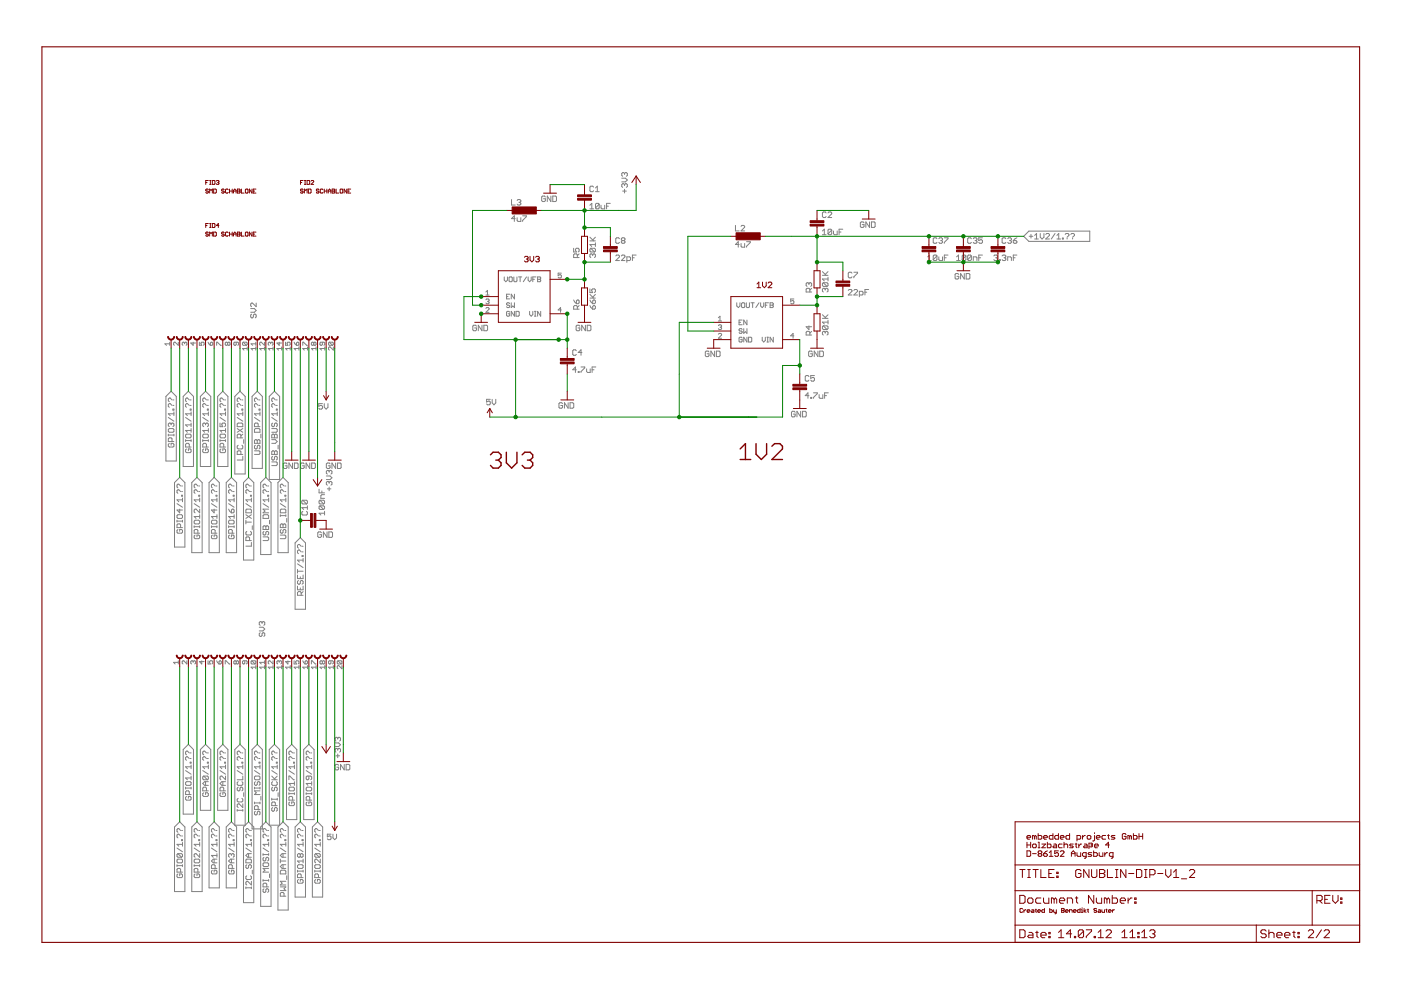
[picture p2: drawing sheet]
<svg xmlns="http://www.w3.org/2000/svg" width="297mm" height="210mm" viewBox="0 0 297 210" stroke-linecap="round" stroke-linejoin="round" font-family="sans-serif">
<g fill="#808080" stroke="#808080" stroke-width=".21">
<path d="M109 45.8v1.1z"/>
<path d="M109 45.8l-.5 .6z"/>
<path d="M108.5 46.4h.7z"/>
<path d="M109.6 46.2v.5z"/>
<path d="M109.6 46.7l.2 .2z"/>
<path d="M109.8 46.9h.6z"/>
<path d="M110.4 46.2v.7z"/>
<path d="M110.8 45.8h.8z"/>
<path d="M111.6 45.8v.2z"/>
<path d="M111.6 46l-.8 .7z"/>
<path d="M110.8 46.7v.2z"/>
<path d="M122 77.8v1.2z"/>
<path d="M122 77.8l-.6 .6z"/>
<path d="M121.4 78.4h.8z"/>
<path d="M122.6 78.8v.2z"/>
<path d="M122.6 78.8h.2z"/>
<path d="M122.8 78.8v.2z"/>
<path d="M122.6 79h.2z"/>
<path d="M123.2 77.8h.8z"/>
<path d="M124 77.8v.2z"/>
<path d="M124 78l-.8 .8z"/>
<path d="M123.2 78.8v.2z"/>
<path d="M124.4 78.2v.6z"/>
<path d="M124.4 78.8l.2 .2z"/>
<path d="M124.6 79h.5z"/>
<path d="M125.1 78.2v.8z"/>
<path d="M125.5 77.8v1.2z"/>
<path d="M125.5 77.8h.8z"/>
<path d="M125.5 78.4h.4z"/>
<path d="M125.1 43.5l.4-.4z"/>
<path d="M125.5 43.1v1.2z"/>
<path d="M125.1 44.3h.8z"/>
<path d="M126.3 43.3v.8z"/>
<path d="M126.3 43.3l.1-.2z"/>
<path d="M126.4 43.1h.4z"/>
<path d="M126.8 43.1l.2 .2z"/>
<path d="M127 43.3v.8z"/>
<path d="M126.8 44.3l.2-.2z"/>
<path d="M126.4 44.3h.4z"/>
<path d="M126.3 44.1l.1 .2z"/>
<path d="M126.3 44.1l.7-.8z"/>
<path d="M127.4 43.5v.6z"/>
<path d="M127.4 44.1l.2 .2z"/>
<path d="M127.6 44.3h.6z"/>
<path d="M128.2 43.5v.8z"/>
<path d="M128.6 43.1v1.2z"/>
<path d="M128.6 43.1h.8z"/>
<path d="M128.6 43.7h.4z"/>
<path d="M125.1 54.4l.2 .2z"/>
<path d="M125.1 54v.4z"/>
<path d="M125.1 54l.2-.2z"/>
<path d="M125.3 53.8h.2z"/>
<path d="M125.5 53.8l.2 .2z"/>
<path d="M125.7 54v.2z"/>
<path d="M125.7 54l.2-.2z"/>
<path d="M125.9 53.8h.1z"/>
<path d="M126 53.8l.2 .2z"/>
<path d="M126.2 54v.4z"/>
<path d="M126.2 54.4l-.2 .2z"/>
<path d="M125.3 53.4h.7z"/>
<path d="M125.1 53.2l.2 .2z"/>
<path d="M125.1 52.9v.3z"/>
<path d="M125.3 52.6l-.2 .3z"/>
<path d="M125.3 52.6h.7z"/>
<path d="M126 52.6l.2 .3z"/>
<path d="M126.2 52.9v.3z"/>
<path d="M126.2 53.2l-.2 .2z"/>
<path d="M125.3 52.6l.7 .8z"/>
<path d="M125.1 51.9l.4 .4z"/>
<path d="M125.1 51.9h1.1z"/>
<path d="M126.2 51.5v.8z"/>
<path d="M125.1 51.1h1.1z"/>
<path d="M125.1 50.3l.8 .8z"/>
<path d="M126.2 50.3l-.5 .6z"/>
<path d="M125.1 64.8l.2 .4z"/>
<path d="M125.3 65.2l.4 .4z"/>
<path d="M125.7 65.6h.3z"/>
<path d="M126 65.6l.2-.2z"/>
<path d="M126.2 65v.4z"/>
<path d="M126 64.8l.2 .2z"/>
<path d="M125.9 64.8h.1z"/>
<path d="M125.9 64.8l-.2 .2z"/>
<path d="M125.7 65v.6z"/>
<path d="M125.1 63.6l.2 .4z"/>
<path d="M125.3 64l.4 .4z"/>
<path d="M125.7 64.4h.3z"/>
<path d="M126 64.4l.2-.2z"/>
<path d="M126.2 63.8v.4z"/>
<path d="M126 63.6l.2 .2z"/>
<path d="M125.9 63.6h.1z"/>
<path d="M125.9 63.6l-.2 .2z"/>
<path d="M125.7 63.8v.6z"/>
<path d="M125.1 63.2h1.1z"/>
<path d="M125.1 62.4l.8 .8z"/>
<path d="M126.2 62.4l-.5 .6z"/>
<path d="M125.1 61.3v.7z"/>
<path d="M125.1 62h.6z"/>
<path d="M125.5 61.6l.2 .4z"/>
<path d="M125.5 61.4v.2z"/>
<path d="M125.5 61.4l.2-.1z"/>
<path d="M125.7 61.3h.3z"/>
<path d="M126 61.3l.2 .1z"/>
<path d="M126.2 61.4v.4z"/>
<path d="M126.2 61.8l-.2 .2z"/>
<path d="M132.4 40.1v.8z"/>
<path d="M132 40.5h.8z"/>
<path d="M131.8 39.5l.2 .2z"/>
<path d="M131.8 39.2v.3z"/>
<path d="M132 38.9l-.2 .3z"/>
<path d="M132 38.9h.2z"/>
<path d="M132.2 38.9l.2 .3z"/>
<path d="M132.4 39.2v.1z"/>
<path d="M132.6 38.9l-.2 .3z"/>
<path d="M132.6 38.9h.2z"/>
<path d="M132.8 38.9l.2 .3z"/>
<path d="M133 39.2v.3z"/>
<path d="M132.8 39.7l.2-.2z"/>
<path d="M131.8 38.6h.8z"/>
<path d="M132.6 38.6l.4-.4z"/>
<path d="M132.6 37.8l.4 .4z"/>
<path d="M131.8 37.8h.8z"/>
<path d="M131.8 37.2l.2 .2z"/>
<path d="M131.8 36.8v.4z"/>
<path d="M131.8 36.8l.2-.2z"/>
<path d="M132 36.6h.2z"/>
<path d="M132.2 36.6l.2 .2z"/>
<path d="M132.4 36.8v.2z"/>
<path d="M132.4 36.8l.2-.2z"/>
<path d="M132.6 36.6h.2z"/>
<path d="M132.8 36.6l.2 .2z"/>
<path d="M133 36.8v.4z"/>
<path d="M132.8 37.4l.2-.2z"/>
<path d="M103.2 84.7h.7z"/>
<path d="M103.2 84.7v.5z"/>
<path d="M103.2 85.2l.3-.2z"/>
<path d="M103.5 85h.3z"/>
<path d="M103.8 85l.1 .2z"/>
<path d="M103.9 85.2v.4z"/>
<path d="M103.9 85.6l-.1 .2z"/>
<path d="M103.4 85.8h.4z"/>
<path d="M103.2 85.6l.2 .2z"/>
<path d="M104.3 84.7v.7z"/>
<path d="M104.3 85.4l.4 .4z"/>
<path d="M105.1 85.4l-.4 .4z"/>
<path d="M105.1 84.7v.7z"/>
<path d="M119.1 85.4l.2 .2z"/>
<path d="M118.7 85.4h.4z"/>
<path d="M118.7 85.4l-.2 .2z"/>
<path d="M118.5 85.6v.8z"/>
<path d="M118.5 86.4l.2 .1z"/>
<path d="M118.7 86.5h.4z"/>
<path d="M119.1 86.5l.2-.1z"/>
<path d="M119.3 86v.4z"/>
<path d="M118.9 86h.4z"/>
<path d="M119.7 85.4v1.1z"/>
<path d="M119.7 85.4l.8 1.1z"/>
<path d="M120.5 85.4v1.1z"/>
<path d="M120.9 85.4v1.1z"/>
<path d="M120.9 86.5h.5z"/>
<path d="M121.4 86.5l.2-.1z"/>
<path d="M121.6 85.6v.8z"/>
<path d="M121.4 85.4l.2 .2z"/>
<path d="M120.9 85.4h.5z"/>
<path d="M122.7 69l.2 .2z"/>
<path d="M122.3 69h.4z"/>
<path d="M122.3 69l-.1 .2z"/>
<path d="M122.2 69.2v.7z"/>
<path d="M122.2 69.9l.1 .2z"/>
<path d="M122.3 70.1h.4z"/>
<path d="M122.7 70.1l.2-.2z"/>
<path d="M122.9 69.5v.4z"/>
<path d="M122.6 69.5h.3z"/>
<path d="M123.3 69v1.1z"/>
<path d="M123.3 69l.8 1.1z"/>
<path d="M124.1 69v1.1z"/>
<path d="M124.5 69v1.1z"/>
<path d="M124.5 70.1h.6z"/>
<path d="M125.1 70.1l.2-.2z"/>
<path d="M125.3 69.2v.7z"/>
<path d="M125.1 69l.2 .2z"/>
<path d="M124.5 69h.6z"/>
<path d="M115.4 41.6l.2 .2z"/>
<path d="M115 41.6h.4z"/>
<path d="M115 41.6l-.2 .2z"/>
<path d="M114.8 41.8v.7z"/>
<path d="M114.8 42.5l.2 .2z"/>
<path d="M115 42.7h.4z"/>
<path d="M115.4 42.7l.2-.2z"/>
<path d="M115.6 42.1v.4z"/>
<path d="M115.2 42.1h.4z"/>
<path d="M116 41.6v1.1z"/>
<path d="M116 41.6l.8 1.1z"/>
<path d="M116.8 41.6v1.1z"/>
<path d="M117.2 41.6v1.1z"/>
<path d="M117.2 42.7h.6z"/>
<path d="M117.8 42.7l.2-.2z"/>
<path d="M118 41.8v.7z"/>
<path d="M117.8 41.6l.2 .2z"/>
<path d="M117.2 41.6h.6z"/>
<path d="M100.8 69l.2 .2z"/>
<path d="M100.4 69h.4z"/>
<path d="M100.4 69l-.2 .2z"/>
<path d="M100.2 69.2v.7z"/>
<path d="M100.2 69.9l.2 .2z"/>
<path d="M100.4 70.1h.4z"/>
<path d="M100.8 70.1l.2-.2z"/>
<path d="M101 69.5v.4z"/>
<path d="M100.6 69.5h.4z"/>
<path d="M101.4 69v1.1z"/>
<path d="M101.4 69l.8 1.1z"/>
<path d="M102.2 69v1.1z"/>
<path d="M102.6 69v1.1z"/>
<path d="M102.6 70.1h.6z"/>
<path d="M103.2 70.1l.2-.2z"/>
<path d="M103.4 69.2v.7z"/>
<path d="M103.2 69l.2 .2z"/>
<path d="M102.6 69h.6z"/>
<path d="M156.5 51.2v1.2z"/>
<path d="M156.5 51.2l-.6 .6z"/>
<path d="M155.9 51.8h.8z"/>
<path d="M157.1 51.6v.6z"/>
<path d="M157.1 52.2l.2 .2z"/>
<path d="M157.3 52.4h.6z"/>
<path d="M157.9 51.6v.8z"/>
<path d="M158.3 51.2h.8z"/>
<path d="M159.1 51.2v.2z"/>
<path d="M158.3 52.2l.8-.8z"/>
<path d="M158.3 52.2v.2z"/>
<path d="M171.3 83.3v1.2z"/>
<path d="M171.3 83.3l-.6 .6z"/>
<path d="M170.7 83.9h.8z"/>
<path d="M171.9 84.3v.2z"/>
<path d="M171.9 84.3h.2z"/>
<path d="M172.1 84.3v.2z"/>
<path d="M171.9 84.5h.2z"/>
<path d="M172.5 83.3h.8z"/>
<path d="M173.3 83.3v.2z"/>
<path d="M172.5 84.3l.8-.8z"/>
<path d="M172.5 84.3v.2z"/>
<path d="M173.7 83.7v.6z"/>
<path d="M173.7 84.3l.2 .2z"/>
<path d="M173.9 84.5h.6z"/>
<path d="M174.5 83.7v.8z"/>
<path d="M174.8 83.3v1.2z"/>
<path d="M174.8 83.3h.8z"/>
<path d="M174.8 83.9h.4z"/>
<path d="M174.4 49l.4-.4z"/>
<path d="M174.8 48.6v1.2z"/>
<path d="M174.4 49.8h.8z"/>
<path d="M175.6 48.8v.8z"/>
<path d="M175.7 48.6l-.1 .2z"/>
<path d="M175.7 48.6h.4z"/>
<path d="M176.1 48.6l.2 .2z"/>
<path d="M176.3 48.8v.8z"/>
<path d="M176.3 49.6l-.2 .2z"/>
<path d="M175.7 49.8h.4z"/>
<path d="M175.6 49.6l.1 .2z"/>
<path d="M175.6 49.6l.7-.8z"/>
<path d="M176.7 49v.6z"/>
<path d="M176.7 49.6l.2 .2z"/>
<path d="M176.9 49.8h.6z"/>
<path d="M177.5 49v.8z"/>
<path d="M177.9 48.6v1.2z"/>
<path d="M177.9 48.6h.8z"/>
<path d="M177.9 49.2h.4z"/>
<path d="M174.4 61.7l.2 .2z"/>
<path d="M174.4 61.3v.4z"/>
<path d="M174.4 61.3l.2-.2z"/>
<path d="M174.6 61.1h.2z"/>
<path d="M174.8 61.1l.2 .2z"/>
<path d="M175 61.3v.2z"/>
<path d="M175 61.3l.2-.2z"/>
<path d="M175.2 61.1h.1z"/>
<path d="M175.3 61.1l.3 .2z"/>
<path d="M175.6 61.3v.4z"/>
<path d="M175.3 61.9l.3-.2z"/>
<path d="M174.6 60.7h.7z"/>
<path d="M174.4 60.5l.2 .2z"/>
<path d="M174.4 60.2v.3z"/>
<path d="M174.6 59.9l-.2 .3z"/>
<path d="M174.6 59.9h.7z"/>
<path d="M175.3 59.9l.3 .3z"/>
<path d="M175.6 60.2v.3z"/>
<path d="M175.3 60.7l.3-.2z"/>
<path d="M174.6 59.9l.7 .8z"/>
<path d="M174.4 59.2l.4 .4z"/>
<path d="M174.4 59.2h1.2z"/>
<path d="M175.6 58.8v.8z"/>
<path d="M174.4 58.4h1.2z"/>
<path d="M174.4 57.6l.8 .8z"/>
<path d="M175 58.2l.6-.6z"/>
<path d="M174.4 70.8l.2 .2z"/>
<path d="M174.4 70.5v.3z"/>
<path d="M174.6 70.3l-.2 .2z"/>
<path d="M174.6 70.3h.2z"/>
<path d="M174.8 70.3l.2 .2z"/>
<path d="M175 70.5v.2z"/>
<path d="M175.2 70.3l-.2 .2z"/>
<path d="M175.2 70.3h.1z"/>
<path d="M175.3 70.3l.3 .2z"/>
<path d="M175.6 70.5v.3z"/>
<path d="M175.3 71l.3-.2z"/>
<path d="M174.6 69.9h.7z"/>
<path d="M174.4 69.7l.2 .2z"/>
<path d="M174.4 69.3v.4z"/>
<path d="M174.6 69.1l-.2 .2z"/>
<path d="M174.6 69.1h.7z"/>
<path d="M175.3 69.1l.3 .2z"/>
<path d="M175.6 69.3v.4z"/>
<path d="M175.3 69.9l.3-.2z"/>
<path d="M174.6 69.1l.7 .8z"/>
<path d="M174.4 68.3l.4 .4z"/>
<path d="M174.4 68.3h1.2z"/>
<path d="M175.6 67.9v.8z"/>
<path d="M174.4 67.5h1.2z"/>
<path d="M174.4 66.7l.8 .8z"/>
<path d="M175 67.3l.6-.6z"/>
<path d="M172 74.4l.2 .2z"/>
<path d="M171.6 74.4h.4z"/>
<path d="M171.6 74.4l-.2 .2z"/>
<path d="M171.4 74.6v.8z"/>
<path d="M171.4 75.4l.2 .2z"/>
<path d="M171.6 75.6h.4z"/>
<path d="M172 75.6l.2-.2z"/>
<path d="M172.2 75v.4z"/>
<path d="M171.8 75h.4z"/>
<path d="M172.6 74.4v1.2z"/>
<path d="M172.6 74.4l.8 1.2z"/>
<path d="M173.4 74.4v1.2z"/>
<path d="M173.8 74.4v1.2z"/>
<path d="M173.8 75.6h.6z"/>
<path d="M174.4 75.6l.2-.2z"/>
<path d="M174.6 74.6v.8z"/>
<path d="M174.4 74.4l.2 .2z"/>
<path d="M173.8 74.4h.6z"/>
<path d="M168.4 87.2l.2 .2z"/>
<path d="M168 87.2h.4z"/>
<path d="M168 87.2l-.2 .2z"/>
<path d="M167.8 87.4v.8z"/>
<path d="M167.8 88.2l.2 .2z"/>
<path d="M168 88.4h.4z"/>
<path d="M168.4 88.4l.2-.2z"/>
<path d="M168.6 87.8v.4z"/>
<path d="M168.2 87.8h.4z"/>
<path d="M169 87.2v1.2z"/>
<path d="M169 87.2l.8 1.2z"/>
<path d="M169.8 87.2v1.2z"/>
<path d="M170.2 87.2v1.2z"/>
<path d="M170.2 88.4h.5z"/>
<path d="M170.9 88.2l-.2 .2z"/>
<path d="M170.9 87.4v.8z"/>
<path d="M170.7 87.2l.2 .2z"/>
<path d="M170.2 87.2h.5z"/>
<path d="M183 47.1l.2 .1z"/>
<path d="M182.6 47.1h.4z"/>
<path d="M182.6 47.1l-.2 .1z"/>
<path d="M182.4 47.2v.8z"/>
<path d="M182.4 48l.2 .2z"/>
<path d="M182.6 48.2h.4z"/>
<path d="M183 48.2l.2-.2z"/>
<path d="M183.2 47.6v.4z"/>
<path d="M182.8 47.6h.4z"/>
<path d="M183.6 47.1v1.1z"/>
<path d="M183.6 47.1l.8 1.1z"/>
<path d="M184.4 47.1v1.1z"/>
<path d="M184.8 47.1v1.1z"/>
<path d="M184.8 48.2h.6z"/>
<path d="M185.5 48l-.1 .2z"/>
<path d="M185.5 47.2v.8z"/>
<path d="M185.4 47.1l.1 .1z"/>
<path d="M184.8 47.1h.6z"/>
<path d="M150.1 74.4l.2 .2z"/>
<path d="M149.7 74.4h.4z"/>
<path d="M149.7 74.4l-.2 .2z"/>
<path d="M149.5 74.6v.8z"/>
<path d="M149.5 75.4l.2 .2z"/>
<path d="M149.7 75.6h.4z"/>
<path d="M150.1 75.6l.2-.2z"/>
<path d="M150.3 75v.4z"/>
<path d="M149.9 75h.4z"/>
<path d="M150.7 74.4v1.2z"/>
<path d="M150.7 74.4l.8 1.2z"/>
<path d="M151.5 74.4v1.2z"/>
<path d="M151.9 74.4v1.2z"/>
<path d="M151.9 75.6h.6z"/>
<path d="M152.5 75.6l.2-.2z"/>
<path d="M152.7 74.6v.8z"/>
<path d="M152.5 74.4l.2 .2z"/>
<path d="M151.9 74.4h.6z"/>
<path d="M130.6 55.2h.7z"/>
<path d="M130.6 55.2l.7-.7z"/>
<path d="M131.3 54.3v.2z"/>
<path d="M131.1 54.1l.2 .2z"/>
<path d="M130.7 54.1h.4z"/>
<path d="M130.7 54.1l-.1 .2z"/>
<path d="M131.7 55.2h.8z"/>
<path d="M132.5 54.5l-.8 .7z"/>
<path d="M132.5 54.3v.2z"/>
<path d="M132.3 54.1l.2 .2z"/>
<path d="M131.9 54.1h.4z"/>
<path d="M131.9 54.1l-.2 .2z"/>
<path d="M132.9 54.5v1.1z"/>
<path d="M132.9 54.5h.6z"/>
<path d="M133.5 54.5l.2 .2z"/>
<path d="M133.7 54.7v.4z"/>
<path d="M133.7 55.1l-.2 .1z"/>
<path d="M132.9 55.2h.6z"/>
<path d="M134.1 54.1v1.1z"/>
<path d="M134.1 54.1h.8z"/>
<path d="M134.1 54.7h.4z"/>
<path d="M179.9 62.5h.7z"/>
<path d="M179.9 62.5l.7-.7z"/>
<path d="M180.6 61.6v.2z"/>
<path d="M180.4 61.4l.2 .2z"/>
<path d="M180 61.4h.4z"/>
<path d="M180 61.4l-.1 .2z"/>
<path d="M181 62.5h.8z"/>
<path d="M181 62.5l.8-.7z"/>
<path d="M181.8 61.6v.2z"/>
<path d="M181.6 61.4l.2 .2z"/>
<path d="M181.2 61.4h.4z"/>
<path d="M181.2 61.4l-.2 .2z"/>
<path d="M182.2 61.8v1.1z"/>
<path d="M182.2 61.8h.6z"/>
<path d="M182.8 61.8l.2 .2z"/>
<path d="M183 62v.4z"/>
<path d="M183 62.4l-.2 .1z"/>
<path d="M182.2 62.5h.6z"/>
<path d="M183.4 61.4v1.1z"/>
<path d="M183.4 61.4h.8z"/>
<path d="M183.4 62h.4z"/>
<path d="M60.7 98.2l.2 .2z"/>
<path d="M60.3 98.2h.4z"/>
<path d="M60.3 98.2l-.2 .2z"/>
<path d="M60.1 98.4v.7z"/>
<path d="M60.1 99.1l.2 .2z"/>
<path d="M60.3 99.3h.4z"/>
<path d="M60.7 99.3l.2-.2z"/>
<path d="M60.9 98.8v.3z"/>
<path d="M60.5 98.8h.4z"/>
<path d="M61.3 98.2v1.1z"/>
<path d="M61.3 98.2l.7 1.1z"/>
<path d="M62 98.2v1.1z"/>
<path d="M62.4 98.2v1.1z"/>
<path d="M62.4 99.3h.6z"/>
<path d="M63 99.3l.2-.2z"/>
<path d="M63.2 98.4v.7z"/>
<path d="M63 98.2l.2 .2z"/>
<path d="M62.4 98.2h.6z"/>
<path d="M196.7 54.5l.4-.4z"/>
<path d="M197.1 54.1v1.1z"/>
<path d="M196.7 55.2h.8z"/>
<path d="M197.9 54.3v.8z"/>
<path d="M197.9 54.3l.2-.2z"/>
<path d="M198.1 54.1h.4z"/>
<path d="M198.5 54.1l.1 .2z"/>
<path d="M198.6 54.3v.8z"/>
<path d="M198.6 55.1l-.1 .1z"/>
<path d="M198.1 55.2h.4z"/>
<path d="M197.9 55.1l.2 .1z"/>
<path d="M197.9 55.1l.7-.8z"/>
<path d="M199 54.5v.6z"/>
<path d="M199 55.1l.2 .1z"/>
<path d="M199.2 55.2h.6z"/>
<path d="M199.8 54.5v.7z"/>
<path d="M200.2 54.1v1.1z"/>
<path d="M200.2 54.1h.8z"/>
<path d="M200.2 54.7h.4z"/>
<path d="M202.8 54.5l.4-.4z"/>
<path d="M203.2 54.1v1.1z"/>
<path d="M202.8 55.2h.8z"/>
<path d="M204 54.3v.8z"/>
<path d="M204 54.3l.2-.2z"/>
<path d="M204.2 54.1h.4z"/>
<path d="M204.6 54.1l.2 .2z"/>
<path d="M204.8 54.3v.8z"/>
<path d="M204.6 55.2l.2-.1z"/>
<path d="M204.2 55.2h.4z"/>
<path d="M204 55.1l.2 .1z"/>
<path d="M204 55.1l.8-.8z"/>
<path d="M205.2 54.3v.8z"/>
<path d="M205.2 54.3l.2-.2z"/>
<path d="M205.4 54.1h.4z"/>
<path d="M205.8 54.1l.1 .2z"/>
<path d="M205.9 54.3v.8z"/>
<path d="M205.9 55.1l-.1 .1z"/>
<path d="M205.4 55.2h.4z"/>
<path d="M205.2 55.1l.2 .1z"/>
<path d="M205.2 55.1l.7-.8z"/>
<path d="M206.4 54.5v.7z"/>
<path d="M206.4 54.5h.5z"/>
<path d="M206.9 54.5l.2 .2z"/>
<path d="M207.1 54.7v.5z"/>
<path d="M207.5 54.1v1.1z"/>
<path d="M207.5 54.1h.8z"/>
<path d="M207.5 54.7h.4z"/>
<path d="M210.7 54.3l.2-.2z"/>
<path d="M210.9 54.1h.4z"/>
<path d="M211.3 54.1l.2 .2z"/>
<path d="M211.5 54.3v.2z"/>
<path d="M211.5 54.5l-.2 .2z"/>
<path d="M211.1 54.7h.2z"/>
<path d="M211.3 54.7l.2 .2z"/>
<path d="M211.5 54.9v.2z"/>
<path d="M211.5 55.1l-.2 .1z"/>
<path d="M210.9 55.2h.4z"/>
<path d="M210.7 55.1l.2 .1z"/>
<path d="M211.9 55.1v.1z"/>
<path d="M211.9 55.1h.2z"/>
<path d="M212.1 55.1v.1z"/>
<path d="M211.9 55.2h.2z"/>
<path d="M212.5 54.3l.2-.2z"/>
<path d="M212.7 54.1h.4z"/>
<path d="M213.1 54.1l.2 .2z"/>
<path d="M213.3 54.3v.2z"/>
<path d="M213.3 54.5l-.2 .2z"/>
<path d="M212.9 54.7h.2z"/>
<path d="M213.1 54.7l.2 .2z"/>
<path d="M213.3 54.9v.2z"/>
<path d="M213.3 55.1l-.2 .1z"/>
<path d="M212.7 55.2h.4z"/>
<path d="M212.5 55.1l.2 .1z"/>
<path d="M213.7 54.5v.7z"/>
<path d="M213.7 54.5h.5z"/>
<path d="M214.2 54.5l.2 .2z"/>
<path d="M214.4 54.7v.5z"/>
<path d="M214.8 54.1v1.1z"/>
<path d="M214.8 54.1h.8z"/>
<path d="M214.8 54.7h.4z"/>
<path d="M203.1 58l.2 .2z"/>
<path d="M202.7 58h.4z"/>
<path d="M202.7 58l-.2 .2z"/>
<path d="M202.5 58.2v.8z"/>
<path d="M202.5 59l.2 .2z"/>
<path d="M202.7 59.2h.4z"/>
<path d="M203.1 59.2l.2-.2z"/>
<path d="M203.3 58.6v.4z"/>
<path d="M202.9 58.6h.4z"/>
<path d="M203.7 58v1.2z"/>
<path d="M203.7 58l.7 1.2z"/>
<path d="M204.4 58v1.2z"/>
<path d="M204.8 58v1.2z"/>
<path d="M204.8 59.2h.6z"/>
<path d="M205.6 59l-.2 .2z"/>
<path d="M205.6 58.2v.8z"/>
<path d="M205.4 58l.2 .2z"/>
<path d="M204.8 58h.6z"/>
<path d="M71.6 162.1l.2 .2z"/>
<path d="M71.2 162.1h.4z"/>
<path d="M71.2 162.1l-.2 .2z"/>
<path d="M71 162.3v.7z"/>
<path d="M71 163l.2 .2z"/>
<path d="M71.2 163.2h.4z"/>
<path d="M71.8 163l-.2 .2z"/>
<path d="M71.8 162.7v.3z"/>
<path d="M71.4 162.7h.4z"/>
<path d="M72.2 162.1v1.1z"/>
<path d="M72.2 162.1l.8 1.1z"/>
<path d="M73 162.1v1.1z"/>
<path d="M73.4 162.1v1.1z"/>
<path d="M73.4 163.2h.6z"/>
<path d="M74 163.2l.2-.2z"/>
<path d="M74.2 162.3v.7z"/>
<path d="M74 162.1l.2 .2z"/>
<path d="M73.4 162.1h.6z"/>
<path d="M71.6 159.9v.8z"/>
<path d="M71.2 160.3h.8z"/>
<path d="M71 159.3l.2 .2z"/>
<path d="M71 158.9v.4z"/>
<path d="M71 158.9l.2-.2z"/>
<path d="M71.2 158.7h.2z"/>
<path d="M71.4 158.7l.2 .2z"/>
<path d="M71.6 158.9v.2z"/>
<path d="M71.6 158.9l.2-.2z"/>
<path d="M71.8 158.7h.2z"/>
<path d="M72 158.7l.2 .2z"/>
<path d="M72.2 158.9v.4z"/>
<path d="M72.2 159.3l-.2 .2z"/>
<path d="M71 158.3h.8z"/>
<path d="M71.8 158.3l.4-.4z"/>
<path d="M71.8 157.5l.4 .4z"/>
<path d="M71 157.5h.8z"/>
<path d="M71 156.9l.2 .2z"/>
<path d="M71 156.5v.4z"/>
<path d="M71 156.5l.2-.2z"/>
<path d="M71.2 156.3h.2z"/>
<path d="M71.4 156.3l.2 .2z"/>
<path d="M71.6 156.5v.2z"/>
<path d="M71.6 156.5l.2-.2z"/>
<path d="M71.8 156.3h.2z"/>
<path d="M72 156.3l.2 .2z"/>
<path d="M72.2 156.5v.4z"/>
<path d="M72 157.1l.2-.2z"/>
<path d="M69.4 176.9h.8z"/>
<path d="M69.4 176.9v.5z"/>
<path d="M69.4 177.4l.4-.2z"/>
<path d="M69.8 177.2h.2z"/>
<path d="M70 177.2l.2 .2z"/>
<path d="M70.2 177.4v.4z"/>
<path d="M70.2 177.8l-.2 .2z"/>
<path d="M69.6 178h.4z"/>
<path d="M69.4 177.8l.2 .2z"/>
<path d="M70.6 176.9v.7z"/>
<path d="M70.6 177.6l.4 .4z"/>
<path d="M71 178l.4-.4z"/>
<path d="M71.4 176.9v.7z"/>
<path d="M69.8 98.2l.2 .2z"/>
<path d="M69.4 98.2h.4z"/>
<path d="M69.2 98.4l.2-.2z"/>
<path d="M69.2 98.4v.7z"/>
<path d="M69.2 99.1l.2 .2z"/>
<path d="M69.4 99.3h.4z"/>
<path d="M69.8 99.3l.2-.2z"/>
<path d="M70 98.8v.3z"/>
<path d="M69.6 98.8h.4z"/>
<path d="M70.4 98.2v1.1z"/>
<path d="M70.4 98.2l.8 1.1z"/>
<path d="M71.2 98.2v1.1z"/>
<path d="M71.6 98.2v1.1z"/>
<path d="M71.6 99.3h.5z"/>
<path d="M72.1 99.3l.2-.2z"/>
<path d="M72.3 98.4v.7z"/>
<path d="M72.1 98.2l.2 .2z"/>
<path d="M71.6 98.2h.5z"/>
<path d="M67.6 85.6h.8z"/>
<path d="M67.6 85.6v.5z"/>
<path d="M67.6 86.1l.4-.1z"/>
<path d="M68 86h.2z"/>
<path d="M68.2 86l.2 .1z"/>
<path d="M68.4 86.1v.4z"/>
<path d="M68.2 86.7l.2-.2z"/>
<path d="M67.8 86.7h.4z"/>
<path d="M67.6 86.5l.2 .2z"/>
<path d="M68.7 85.6v.8z"/>
<path d="M68.7 86.4l.5 .3z"/>
<path d="M69.2 86.7l.3-.3z"/>
<path d="M69.5 85.6v.8z"/>
<path d="M69.8 103.3v.8z"/>
<path d="M69.4 103.7h.8z"/>
<path d="M69.2 102.7l.2 .2z"/>
<path d="M69.2 102.3v.4z"/>
<path d="M69.2 102.3l.2-.2z"/>
<path d="M69.4 102.1h.2z"/>
<path d="M69.6 102.1l.2 .2z"/>
<path d="M69.8 102.3v.2z"/>
<path d="M69.8 102.3l.2-.2z"/>
<path d="M70 102.1h.2z"/>
<path d="M70.2 102.1l.2 .2z"/>
<path d="M70.4 102.3v.4z"/>
<path d="M70.2 102.9l.2-.2z"/>
<path d="M69.2 101.7h.8z"/>
<path d="M70 101.7l.4-.4z"/>
<path d="M70 100.9l.4 .4z"/>
<path d="M69.2 100.9h.8z"/>
<path d="M69.2 100.3l.2 .2z"/>
<path d="M69.2 99.9v.4z"/>
<path d="M69.2 99.9l.2-.2z"/>
<path d="M69.4 99.7h.2z"/>
<path d="M69.6 99.7l.2 .2z"/>
<path d="M69.8 99.9v.2z"/>
<path d="M69.8 99.9l.2-.2z"/>
<path d="M70 99.7h.2z"/>
<path d="M70.2 99.7l.2 .2z"/>
<path d="M70.4 99.9v.4z"/>
<path d="M70.2 100.5l.2-.2z"/>
<path d="M64.3 98.2l.2 .2z"/>
<path d="M63.9 98.2h.4z"/>
<path d="M63.9 98.2l-.2 .2z"/>
<path d="M63.7 98.4v.7z"/>
<path d="M63.7 99.1l.2 .2z"/>
<path d="M63.9 99.3h.4z"/>
<path d="M64.3 99.3l.2-.2z"/>
<path d="M64.5 98.8v.3z"/>
<path d="M64.1 98.8h.4z"/>
<path d="M64.9 98.2v1.1z"/>
<path d="M64.9 98.2l.8 1.1z"/>
<path d="M65.7 98.2v1.1z"/>
<path d="M66.1 98.2v1.1z"/>
<path d="M66.1 99.3h.6z"/>
<path d="M66.7 99.3l.2-.2z"/>
<path d="M66.9 98.4v.7z"/>
<path d="M66.7 98.2l.2 .2z"/>
<path d="M66.1 98.2h.6z"/>
<path d="M67.6 108.8l.4 .4z"/>
<path d="M67.6 108.8h1.2z"/>
<path d="M68.8 108.4v.8z"/>
<path d="M67.8 108h.8z"/>
<path d="M67.6 107.8l.2 .2z"/>
<path d="M67.6 107.4v.4z"/>
<path d="M67.6 107.4l.2-.2z"/>
<path d="M67.8 107.2h.8z"/>
<path d="M68.6 107.2l.2 .2z"/>
<path d="M68.8 107.4v.4z"/>
<path d="M68.8 107.8l-.2 .2z"/>
<path d="M67.8 107.2l.8 .8z"/>
<path d="M67.8 106.8h.8z"/>
<path d="M67.6 106.7l.2 .1z"/>
<path d="M67.6 106.3v.4z"/>
<path d="M67.6 106.3l.2-.2z"/>
<path d="M67.8 106.1h.8z"/>
<path d="M68.6 106.1l.2 .2z"/>
<path d="M68.8 106.3v.4z"/>
<path d="M68.8 106.7l-.2 .1z"/>
<path d="M67.8 106.1l.8 .7z"/>
<path d="M68 105.7h.8z"/>
<path d="M68 105.1v.6z"/>
<path d="M68 105.1l.2-.2z"/>
<path d="M68.2 104.9h.6z"/>
<path d="M67.6 104.5h1.2z"/>
<path d="M67.6 103.7v.8z"/>
<path d="M68.2 104.1v.4z"/>
<path d="M68 112.8l.2 .2z"/>
<path d="M67.6 112.8h.4z"/>
<path d="M67.6 112.8l-.2 .2z"/>
<path d="M67.4 113v.7z"/>
<path d="M67.4 113.7l.2 .2z"/>
<path d="M67.6 113.9h.4z"/>
<path d="M68 113.9l.2-.2z"/>
<path d="M68.2 113.4v.3z"/>
<path d="M67.8 113.4h.4z"/>
<path d="M68.6 112.8v1.1z"/>
<path d="M68.6 112.8l.7 1.1z"/>
<path d="M69.3 112.8v1.1z"/>
<path d="M69.7 112.8v1.1z"/>
<path d="M69.7 113.9h.6z"/>
<path d="M70.3 113.9l.2-.2z"/>
<path d="M70.5 113v.7z"/>
<path d="M70.3 112.8l.2 .2z"/>
<path d="M69.7 112.8h.6z"/>
<path d="M35 72.9l.3 .3z"/>
<path d="M35 72.9h1z"/>
<path d="M36 72.6v.6z"/>
<path d="M37.8 72.6v.6z"/>
<path d="M37.1 72.6l.7 .6z"/>
<path d="M37 72.6h.1z"/>
<path d="M37 72.6l-.2 .1z"/>
<path d="M36.8 72.7v.4z"/>
<path d="M36.8 73.1l.2 .1z"/>
<path d="M38.6 73.1l.2 .1z"/>
<path d="M38.6 72.7v.4z"/>
<path d="M38.6 72.7l.2-.1z"/>
<path d="M38.8 72.6h.2z"/>
<path d="M39 72.6l.1 .1z"/>
<path d="M39.1 72.7v.2z"/>
<path d="M39.3 72.6l-.2 .1z"/>
<path d="M39.3 72.6h.2z"/>
<path d="M39.5 72.6l.1 .1z"/>
<path d="M39.6 72.7v.4z"/>
<path d="M39.5 73.2l.1-.1z"/>
<path d="M53.3 66.6l-.2 .2z"/>
<path d="M53.1 66.8v.4z"/>
<path d="M53.1 67.2l.2 .2z"/>
<path d="M53.3 67.4h.2z"/>
<path d="M53.7 67.2l-.2 .2z"/>
<path d="M53.7 66.8v.4z"/>
<path d="M53.7 66.8l.2-.2z"/>
<path d="M53.9 66.6h.2z"/>
<path d="M54.1 66.6l.2 .2z"/>
<path d="M54.3 66.8v.4z"/>
<path d="M54.3 67.2l-.2 .2z"/>
<path d="M53.1 66.2h.8z"/>
<path d="M53.9 66.2l.4-.4z"/>
<path d="M53.9 65.4l.4 .4z"/>
<path d="M53.1 65.4h.8z"/>
<path d="M54.3 64.3v.7z"/>
<path d="M53.5 64.3l.8 .7z"/>
<path d="M53.3 64.3h.2z"/>
<path d="M53.1 64.5l.2-.2z"/>
<path d="M53.1 64.5v.3z"/>
<path d="M53.1 64.8l.2 .2z"/>
<path d="M40.4 72.7h1.1z"/>
<path d="M40.4 72.7l.6 .5z"/>
<path d="M41 72.6v.6z"/>
<path d="M42.3 72.6v.6z"/>
<path d="M42.3 73.2h.5z"/>
<path d="M42.6 72.9l.2 .3z"/>
<path d="M42.6 72.7v.2z"/>
<path d="M42.6 72.7l.2-.1z"/>
<path d="M42.8 72.6h.3z"/>
<path d="M43.1 72.6l.2 .1z"/>
<path d="M43.3 72.7v.4z"/>
<path d="M43.1 73.2l.2-.1z"/>
<path d="M44.1 72.6l.2 .3z"/>
<path d="M44.3 72.9l.3 .3z"/>
<path d="M44.6 73.2h.3z"/>
<path d="M44.9 73.2l.2-.1z"/>
<path d="M45.1 72.7v.4z"/>
<path d="M44.9 72.6l.2 .1z"/>
<path d="M44.8 72.6h.1z"/>
<path d="M44.6 72.7l.2-.1z"/>
<path d="M44.6 72.7v.5z"/>
<path d="M45.9 72.6v.6z"/>
<path d="M45.9 72.6h.2z"/>
<path d="M46.1 72.6l.7 .6z"/>
<path d="M46.8 73.2h.1z"/>
<path d="M47.8 73.1l.1 .1z"/>
<path d="M47.8 72.7v.4z"/>
<path d="M47.8 72.7l.1-.1z"/>
<path d="M47.9 72.6h.2z"/>
<path d="M48.1 72.6l.2 .1z"/>
<path d="M48.3 72.7l.1-.1z"/>
<path d="M48.4 72.6h.2z"/>
<path d="M48.6 72.6l.2 .1z"/>
<path d="M48.8 72.7v.4z"/>
<path d="M48.6 73.2l.2-.1z"/>
<path d="M48.4 73.2h.2z"/>
<path d="M48.3 73.1l.1 .1z"/>
<path d="M48.1 73.2l.2-.1z"/>
<path d="M47.9 73.2h.2z"/>
<path d="M48.3 72.7v.4z"/>
<path d="M50.4 73.2l.2-.1z"/>
<path d="M50.6 72.7v.4z"/>
<path d="M50.4 72.6l.2 .1z"/>
<path d="M49.7 72.6h.7z"/>
<path d="M49.6 72.7l.1-.1z"/>
<path d="M49.6 72.7v.4z"/>
<path d="M49.6 73.1l.1 .1z"/>
<path d="M49.7 73.2h.2z"/>
<path d="M49.9 73.2l.2-.1z"/>
<path d="M50.1 72.6v.5z"/>
<path d="M51.4 73.9l.3 .3z"/>
<path d="M51.4 73.9h1z"/>
<path d="M52.4 73.6v.6z"/>
<path d="M51.6 73.2h.6z"/>
<path d="M51.4 73.1l.2 .1z"/>
<path d="M51.4 72.7v.4z"/>
<path d="M51.4 72.7l.2-.1z"/>
<path d="M51.6 72.6h.6z"/>
<path d="M52.2 72.6l.2 .1z"/>
<path d="M52.4 72.7v.4z"/>
<path d="M52.2 73.2l.2-.1z"/>
<path d="M51.6 72.6l.6 .6z"/>
<path d="M53.2 73.9l.4 .3z"/>
<path d="M53.2 73.9h1z"/>
<path d="M54.2 73.6v.6z"/>
<path d="M53.2 72.9l.4 .3z"/>
<path d="M53.2 72.9h1z"/>
<path d="M54.2 72.6v.6z"/>
<path d="M55.1 73.9l.3 .3z"/>
<path d="M55.1 73.9h1z"/>
<path d="M56.1 73.6v.6z"/>
<path d="M56.1 72.6v.6z"/>
<path d="M55.4 72.6l.7 .6z"/>
<path d="M55.2 72.6h.2z"/>
<path d="M55.1 72.7l.1-.1z"/>
<path d="M55.1 72.7v.4z"/>
<path d="M55.1 73.1l.1 .1z"/>
<path d="M56.9 73.9l.3 .3z"/>
<path d="M56.9 73.9h1z"/>
<path d="M57.9 73.6v.6z"/>
<path d="M56.9 73.1l.1 .1z"/>
<path d="M56.9 72.7v.4z"/>
<path d="M56.9 72.7l.1-.1z"/>
<path d="M57 72.6h.2z"/>
<path d="M57.2 72.6l.2 .1z"/>
<path d="M57.4 72.7v.2z"/>
<path d="M57.4 72.7l.2-.1z"/>
<path d="M57.6 72.6h.1z"/>
<path d="M57.7 72.6l.2 .1z"/>
<path d="M57.9 72.7v.4z"/>
<path d="M57.7 73.2l.2-.1z"/>
<path d="M58.7 73.9l.4 .3z"/>
<path d="M58.7 73.9h1z"/>
<path d="M59.7 73.6v.6z"/>
<path d="M58.7 72.7h1z"/>
<path d="M58.7 72.7l.5 .5z"/>
<path d="M59.2 72.6v.6z"/>
<path d="M60.5 73.9l.4 .3z"/>
<path d="M60.5 73.9h1z"/>
<path d="M61.5 73.6v.6z"/>
<path d="M60.5 72.6v.6z"/>
<path d="M60.5 73.2h.5z"/>
<path d="M60.9 72.9l.1 .3z"/>
<path d="M60.9 72.7v.2z"/>
<path d="M60.9 72.7l.1-.1z"/>
<path d="M61 72.6h.4z"/>
<path d="M61.4 72.6l.1 .1z"/>
<path d="M61.5 72.7v.4z"/>
<path d="M61.5 73.1l-.1 .1z"/>
<path d="M62.4 73.9l.3 .3z"/>
<path d="M62.4 73.9h1z"/>
<path d="M63.4 73.6v.6z"/>
<path d="M62.4 72.6l.1 .3z"/>
<path d="M62.5 72.9l.4 .3z"/>
<path d="M62.9 73.2h.3z"/>
<path d="M63.2 73.2l.2-.1z"/>
<path d="M63.4 72.7v.4z"/>
<path d="M63.2 72.6l.2 .1z"/>
<path d="M63 72.6h.2z"/>
<path d="M63 72.6l-.1 .1z"/>
<path d="M62.9 72.7v.5z"/>
<path d="M64.2 73.9l.3 .3z"/>
<path d="M64.2 73.9h1z"/>
<path d="M65.2 73.6v.6z"/>
<path d="M64.2 72.6v.6z"/>
<path d="M64.2 72.6h.1z"/>
<path d="M64.3 72.6l.7 .6z"/>
<path d="M65 73.2h.2z"/>
<path d="M66 73.9l.4 .3z"/>
<path d="M66 73.9h1z"/>
<path d="M67 73.6v.6z"/>
<path d="M66 73.1l.2 .1z"/>
<path d="M66 72.7v.4z"/>
<path d="M66 72.7l.2-.1z"/>
<path d="M66.2 72.6h.2z"/>
<path d="M66.4 72.6l.1 .1z"/>
<path d="M66.7 72.6l-.2 .1z"/>
<path d="M66.7 72.6h.1z"/>
<path d="M66.8 72.6l.2 .1z"/>
<path d="M67 72.7v.4z"/>
<path d="M66.8 73.2l.2-.1z"/>
<path d="M66.7 73.2h.1z"/>
<path d="M66.5 73.1l.2 .1z"/>
<path d="M66.4 73.2l.1-.1z"/>
<path d="M66.2 73.2h.2z"/>
<path d="M66.5 72.7v.4z"/>
<path d="M67.8 73.9l.4 .3z"/>
<path d="M67.8 73.9h1.1z"/>
<path d="M68.9 73.6v.6z"/>
<path d="M68.7 73.2l.2-.1z"/>
<path d="M68.9 72.7v.4z"/>
<path d="M68.7 72.6l.2 .1z"/>
<path d="M68 72.6h.7z"/>
<path d="M68 72.6l-.2 .1z"/>
<path d="M67.8 72.7v.4z"/>
<path d="M67.8 73.1l.2 .1z"/>
<path d="M68 73.2h.2z"/>
<path d="M68.2 73.2l.1-.1z"/>
<path d="M68.3 72.6v.5z"/>
<path d="M70.7 73.6v.6z"/>
<path d="M70 73.6l.7 .6z"/>
<path d="M69.8 73.6h.2z"/>
<path d="M69.7 73.7l.1-.1z"/>
<path d="M69.7 73.7v.4z"/>
<path d="M69.7 74.1l.1 .1z"/>
<path d="M69.8 73.2h.7z"/>
<path d="M69.7 73.1l.1 .1z"/>
<path d="M69.7 72.7v.4z"/>
<path d="M69.7 72.7l.1-.1z"/>
<path d="M69.8 72.6h.7z"/>
<path d="M70.5 72.6l.2 .1z"/>
<path d="M70.7 72.7v.4z"/>
<path d="M70.5 73.2l.2-.1z"/>
<path d="M69.8 72.6l.7 .6z"/>
<path d="M36.8 140.4l.3 .4z"/>
<path d="M36.8 140.4h1z"/>
<path d="M37.8 140.1v.7z"/>
<path d="M39.6 140.1v.7z"/>
<path d="M39 140.1l.6 .7z"/>
<path d="M38.8 140.1h.2z"/>
<path d="M38.8 140.1l-.2 .2z"/>
<path d="M38.6 140.3v.3z"/>
<path d="M38.6 140.6l.2 .2z"/>
<path d="M40.4 140.6l.2 .2z"/>
<path d="M40.4 140.3v.3z"/>
<path d="M40.4 140.3l.2-.2z"/>
<path d="M40.6 140.1h.2z"/>
<path d="M40.8 140.1l.2 .2z"/>
<path d="M41 140.3v.1z"/>
<path d="M41 140.3l.1-.2z"/>
<path d="M41.1 140.1h.2z"/>
<path d="M41.3 140.1l.2 .2z"/>
<path d="M41.5 140.3v.3z"/>
<path d="M41.3 140.8l.2-.2z"/>
<path d="M55.2 134.2l-.2 .2z"/>
<path d="M55 134.4v.3z"/>
<path d="M55 134.7l.2 .2z"/>
<path d="M55.2 134.9h.1z"/>
<path d="M55.3 134.9l.3-.2z"/>
<path d="M55.6 134.4v.3z"/>
<path d="M55.8 134.2l-.2 .2z"/>
<path d="M55.8 134.2h.1z"/>
<path d="M55.9 134.2l.2 .2z"/>
<path d="M56.1 134.4v.3z"/>
<path d="M55.9 134.9l.2-.2z"/>
<path d="M55 133.8h.8z"/>
<path d="M56.1 133.4l-.3 .4z"/>
<path d="M55.8 133l.3 .4z"/>
<path d="M55 133h.8z"/>
<path d="M55 132.4l.2 .2z"/>
<path d="M55 132v.4z"/>
<path d="M55 132l.2-.2z"/>
<path d="M55.2 131.8h.1z"/>
<path d="M55.3 131.8l.3 .2z"/>
<path d="M55.6 132v.2z"/>
<path d="M55.6 132l.2-.2z"/>
<path d="M55.8 131.8h.1z"/>
<path d="M55.9 131.8l.2 .2z"/>
<path d="M56.1 132v.4z"/>
<path d="M55.9 132.6l.2-.2z"/>
<path d="M42.3 140.3h1z"/>
<path d="M42.3 140.3l.5 .5z"/>
<path d="M42.8 140.1v.7z"/>
<path d="M44.1 140.1v.7z"/>
<path d="M44.1 140.8h.5z"/>
<path d="M44.4 140.4l.2 .4z"/>
<path d="M44.4 140.3v.1z"/>
<path d="M44.4 140.3l.2-.2z"/>
<path d="M44.6 140.1h.3z"/>
<path d="M44.9 140.1l.2 .2z"/>
<path d="M45.1 140.3v.3z"/>
<path d="M44.9 140.8l.2-.2z"/>
<path d="M45.9 140.1l.2 .3z"/>
<path d="M46.1 140.4l.3 .4z"/>
<path d="M46.4 140.8h.4z"/>
<path d="M46.8 140.8l.1-.2z"/>
<path d="M46.9 140.3v.3z"/>
<path d="M46.8 140.1l.1 .2z"/>
<path d="M46.6 140.1h.2z"/>
<path d="M46.4 140.3l.2-.2z"/>
<path d="M46.4 140.3v.5z"/>
<path d="M47.8 140.1v.7z"/>
<path d="M47.8 140.1h.1z"/>
<path d="M47.9 140.1l.7 .7z"/>
<path d="M48.6 140.8h.2z"/>
<path d="M49.6 140.6l.1 .2z"/>
<path d="M49.6 140.3v.3z"/>
<path d="M49.6 140.3l.1-.2z"/>
<path d="M49.7 140.1h.2z"/>
<path d="M49.9 140.1l.2 .2z"/>
<path d="M50.1 140.3l.1-.2z"/>
<path d="M50.2 140.1h.2z"/>
<path d="M50.4 140.1l.2 .2z"/>
<path d="M50.6 140.3v.3z"/>
<path d="M50.4 140.8l.2-.2z"/>
<path d="M50.2 140.8h.2z"/>
<path d="M50.1 140.6l.1 .2z"/>
<path d="M50.1 140.6l-.2 .2z"/>
<path d="M49.7 140.8h.2z"/>
<path d="M50.1 140.3v.3z"/>
<path d="M52.2 140.8l.2-.2z"/>
<path d="M52.4 140.3v.3z"/>
<path d="M52.2 140.1l.2 .2z"/>
<path d="M51.6 140.1h.6z"/>
<path d="M51.4 140.3l.2-.2z"/>
<path d="M51.4 140.3v.3z"/>
<path d="M51.4 140.6l.2 .2z"/>
<path d="M51.6 140.8h.1z"/>
<path d="M51.7 140.8l.2-.2z"/>
<path d="M51.9 140.1v.5z"/>
<path d="M53.2 141.5l.4 .3z"/>
<path d="M53.2 141.5h1z"/>
<path d="M54.2 141.1v.7z"/>
<path d="M53.4 140.8h.7z"/>
<path d="M53.2 140.6l.2 .2z"/>
<path d="M53.2 140.3v.3z"/>
<path d="M53.2 140.3l.2-.2z"/>
<path d="M53.4 140.1h.7z"/>
<path d="M54.1 140.1l.1 .2z"/>
<path d="M54.2 140.3v.3z"/>
<path d="M54.2 140.6l-.1 .2z"/>
<path d="M53.4 140.1l.7 .7z"/>
<path d="M55.1 141.5l.3 .3z"/>
<path d="M55.1 141.5h1z"/>
<path d="M56.1 141.1v.7z"/>
<path d="M55.1 140.4l.3 .4z"/>
<path d="M55.1 140.4h1z"/>
<path d="M56.1 140.1v.7z"/>
<path d="M56.9 141.5l.3 .3z"/>
<path d="M56.9 141.5h1z"/>
<path d="M57.9 141.1v.7z"/>
<path d="M57.9 140.1v.7z"/>
<path d="M57.2 140.1l.7 .7z"/>
<path d="M57 140.1h.2z"/>
<path d="M56.9 140.3l.1-.2z"/>
<path d="M56.9 140.3v.3z"/>
<path d="M56.9 140.6l.1 .2z"/>
<path d="M58.7 141.5l.4 .3z"/>
<path d="M58.7 141.5h1z"/>
<path d="M59.7 141.1v.7z"/>
<path d="M58.7 140.6l.2 .2z"/>
<path d="M58.7 140.3v.3z"/>
<path d="M58.7 140.3l.2-.2z"/>
<path d="M58.9 140.1h.2z"/>
<path d="M59.1 140.1l.1 .2z"/>
<path d="M59.2 140.3v.1z"/>
<path d="M59.2 140.3l.2-.2z"/>
<path d="M59.4 140.1h.1z"/>
<path d="M59.5 140.1l.2 .2z"/>
<path d="M59.7 140.3v.3z"/>
<path d="M59.5 140.8l.2-.2z"/>
<path d="M60.5 141.5l.4 .3z"/>
<path d="M60.5 141.5h1z"/>
<path d="M61.5 141.1v.7z"/>
<path d="M60.5 140.3h1z"/>
<path d="M60.5 140.3l.5 .5z"/>
<path d="M61 140.1v.7z"/>
<path d="M62.4 141.5l.3 .3z"/>
<path d="M62.4 141.5h1z"/>
<path d="M63.4 141.1v.7z"/>
<path d="M62.4 140.1v.7z"/>
<path d="M62.4 140.8h.5z"/>
<path d="M62.7 140.4l.2 .4z"/>
<path d="M62.7 140.3v.1z"/>
<path d="M62.7 140.3l.2-.2z"/>
<path d="M62.9 140.1h.3z"/>
<path d="M63.2 140.1l.2 .2z"/>
<path d="M63.4 140.3v.3z"/>
<path d="M63.2 140.8l.2-.2z"/>
<path d="M64.2 141.5l.3 .3z"/>
<path d="M64.2 141.5h1z"/>
<path d="M65.2 141.1v.7z"/>
<path d="M64.2 140.1l.1 .3z"/>
<path d="M64.3 140.4l.4 .4z"/>
<path d="M64.7 140.8h.3z"/>
<path d="M65 140.8l.2-.2z"/>
<path d="M65.2 140.3v.3z"/>
<path d="M65 140.1l.2 .2z"/>
<path d="M64.9 140.1h.1z"/>
<path d="M64.7 140.3l.2-.2z"/>
<path d="M64.7 140.3v.5z"/>
<path d="M66 141.5l.4 .3z"/>
<path d="M66 141.5h1z"/>
<path d="M67 141.1v.7z"/>
<path d="M66 140.1v.7z"/>
<path d="M66 140.1h.2z"/>
<path d="M66.2 140.1l.6 .7z"/>
<path d="M66.8 140.8h.2z"/>
<path d="M67.8 141.5l.4 .3z"/>
<path d="M67.8 141.5h1.1z"/>
<path d="M68.9 141.1v.7z"/>
<path d="M67.8 140.6l.2 .2z"/>
<path d="M67.8 140.3v.3z"/>
<path d="M67.8 140.3l.2-.2z"/>
<path d="M68 140.1h.2z"/>
<path d="M68.2 140.1l.1 .2z"/>
<path d="M68.3 140.3l.2-.2z"/>
<path d="M68.5 140.1h.2z"/>
<path d="M68.7 140.1l.2 .2z"/>
<path d="M68.9 140.3v.3z"/>
<path d="M68.7 140.8l.2-.2z"/>
<path d="M68.5 140.8h.2z"/>
<path d="M68.3 140.6l.2 .2z"/>
<path d="M68.3 140.6l-.1 .2z"/>
<path d="M68 140.8h.2z"/>
<path d="M68.3 140.3v.3z"/>
<path d="M69.7 141.5l.3 .3z"/>
<path d="M69.7 141.5h1z"/>
<path d="M70.7 141.1v.7z"/>
<path d="M70.5 140.8l.2-.2z"/>
<path d="M70.7 140.3v.3z"/>
<path d="M70.5 140.1l.2 .2z"/>
<path d="M69.8 140.1h.7z"/>
<path d="M69.7 140.3l.1-.2z"/>
<path d="M69.7 140.3v.3z"/>
<path d="M69.7 140.6l.1 .2z"/>
<path d="M69.8 140.8h.2z"/>
<path d="M70 140.8l.2-.2z"/>
<path d="M70.2 140.1v.5z"/>
<path d="M72.5 141.1v.7z"/>
<path d="M71.8 141.1l.7 .7z"/>
<path d="M71.7 141.1h.1z"/>
<path d="M71.7 141.1l-.2 .2z"/>
<path d="M71.5 141.3v.3z"/>
<path d="M71.5 141.6l.2 .2z"/>
<path d="M71.7 140.8h.6z"/>
<path d="M71.5 140.6l.2 .2z"/>
<path d="M71.5 140.3v.3z"/>
<path d="M71.5 140.3l.2-.2z"/>
<path d="M71.7 140.1h.6z"/>
<path d="M72.3 140.1l.2 .2z"/>
<path d="M72.5 140.3v.3z"/>
<path d="M72.3 140.8l.2-.2z"/>
<path d="M71.7 140.1l.6 .7z"/>
<path d="M107.4 62.4h.7z"/>
<path d="M107.4 62.4v1z"/>
<path d="M107.4 63.4h.7z"/>
<path d="M107.4 62.9h.3z"/>
<path d="M108.4 62.4v1z"/>
<path d="M108.4 62.4l.7 1z"/>
<path d="M109.1 62.4v1z"/>
<path d="M103 61.9l.4-.3z"/>
<path d="M103.4 61.6v1z"/>
<path d="M103 62.6h.7z"/>
<path d="M107.9 66l.2 .2z"/>
<path d="M107.6 66h.3z"/>
<path d="M107.6 66l-.2 .2z"/>
<path d="M107.4 66.2v.7z"/>
<path d="M107.4 66.9l.2 .1z"/>
<path d="M107.6 67h.3z"/>
<path d="M107.9 67l.2-.1z"/>
<path d="M108.1 66.5v.4z"/>
<path d="M107.7 66.5h.4z"/>
<path d="M108.4 66v1z"/>
<path d="M108.4 66l.7 1z"/>
<path d="M109.1 66v1z"/>
<path d="M109.4 66v1z"/>
<path d="M109.4 67h.5z"/>
<path d="M109.9 67l.2-.1z"/>
<path d="M110.1 66.2v.7z"/>
<path d="M109.9 66l.2 .2z"/>
<path d="M109.4 66h.5z"/>
<path d="M103 66.2h.7z"/>
<path d="M103 66.2l.7-.6z"/>
<path d="M103.7 65.4v.2z"/>
<path d="M103.5 65.2l.2 .2z"/>
<path d="M103.2 65.2h.3z"/>
<path d="M103 65.4l.2-.2z"/>
<path d="M107.9 64.2l.2 .2z"/>
<path d="M107.6 64.2h.3z"/>
<path d="M107.6 64.2l-.2 .2z"/>
<path d="M107.4 64.4v.1z"/>
<path d="M107.4 64.5l.2 .2z"/>
<path d="M107.6 64.7h.3z"/>
<path d="M107.9 64.7l.2 .2z"/>
<path d="M108.1 64.9v.1z"/>
<path d="M108.1 65l-.2 .2z"/>
<path d="M107.6 65.2h.3z"/>
<path d="M107.4 65l.2 .2z"/>
<path d="M108.4 64.2v1z"/>
<path d="M108.4 65.2l.3-.3z"/>
<path d="M108.7 64.9l.4 .3z"/>
<path d="M109.1 64.2v1z"/>
<path d="M103 63.6l.2-.2z"/>
<path d="M103.2 63.4h.3z"/>
<path d="M103.5 63.4l.2 .2z"/>
<path d="M103.7 63.6v.1z"/>
<path d="M103.7 63.7l-.2 .2z"/>
<path d="M103.4 63.9h.1z"/>
<path d="M103.5 63.9l.2 .2z"/>
<path d="M103.7 64.1v.1z"/>
<path d="M103.7 64.2l-.2 .2z"/>
<path d="M103.2 64.4h.3z"/>
<path d="M103 64.2l.2 .2z"/>
<path d="M106.9 58.7v.7z"/>
<path d="M106.9 59.4l.3 .3z"/>
<path d="M107.2 59.7l.4-.3z"/>
<path d="M107.6 58.7v.7z"/>
<path d="M108.1 58.7h.3z"/>
<path d="M108.1 58.7l-.2 .2z"/>
<path d="M107.9 58.9v.7z"/>
<path d="M107.9 59.6l.2 .1z"/>
<path d="M108.1 59.7h.3z"/>
<path d="M108.4 59.7l.2-.1z"/>
<path d="M108.6 58.9v.7z"/>
<path d="M108.4 58.7l.2 .2z"/>
<path d="M108.9 58.7v.9z"/>
<path d="M108.9 59.6l.2 .1z"/>
<path d="M109.1 59.7h.3z"/>
<path d="M109.4 59.7l.2-.1z"/>
<path d="M109.6 58.7v.9z"/>
<path d="M110.3 58.7v1z"/>
<path d="M109.9 58.7h.7z"/>
<path d="M111.6 58.7l-.6 1z"/>
<path d="M112 58.7v.7z"/>
<path d="M112 59.4l.3 .3z"/>
<path d="M112.3 59.7l.3-.3z"/>
<path d="M112.6 58.7v.7z"/>
<path d="M113 58.7v1z"/>
<path d="M113 58.7h.6z"/>
<path d="M113 59.2h.3z"/>
<path d="M114 58.7v1z"/>
<path d="M114 58.7h.5z"/>
<path d="M114.5 58.7l.1 .2z"/>
<path d="M114.6 58.9v.2z"/>
<path d="M114.6 59.1l-.1 .1z"/>
<path d="M114.5 59.2l.1 .2z"/>
<path d="M114.6 59.4v.2z"/>
<path d="M114.6 59.6l-.1 .1z"/>
<path d="M114 59.7h.5z"/>
<path d="M114 59.2h.5z"/>
<path d="M118.3 57.9h.7z"/>
<path d="M118.3 57.9v.5z"/>
<path d="M118.3 58.4l.4-.2z"/>
<path d="M118.7 58.2h.1z"/>
<path d="M118.8 58.2l.2 .2z"/>
<path d="M119 58.4v.4z"/>
<path d="M119 58.8l-.2 .1z"/>
<path d="M118.5 58.9h.3z"/>
<path d="M118.3 58.8l.2 .1z"/>
<path d="M112.3 66v.7z"/>
<path d="M112.3 66.7l.3 .3z"/>
<path d="M112.6 67l.4-.3z"/>
<path d="M113 66v.7z"/>
<path d="M113.3 67h.3z"/>
<path d="M113.5 66v1z"/>
<path d="M113.3 66h.3z"/>
<path d="M114 66v1z"/>
<path d="M114 66l.6 1z"/>
<path d="M114.6 66v1z"/>
<path d="M118.8 65.2v1z"/>
<path d="M118.8 65.2l-.5 .5z"/>
<path d="M118.3 65.7h.7z"/>
<path d="M108.5 42.3v1.2z"/>
<path d="M108.5 43.5h.7z"/>
<path d="M109.6 42.5l.2-.2z"/>
<path d="M109.8 42.3h.4z"/>
<path d="M110.2 42.3l.2 .2z"/>
<path d="M110.4 42.5v.2z"/>
<path d="M110.2 42.9l.2-.2z"/>
<path d="M110 42.9h.2z"/>
<path d="M110.2 42.9l.2 .2z"/>
<path d="M110.4 43.1v.2z"/>
<path d="M110.2 43.5l.2-.2z"/>
<path d="M109.8 43.5h.4z"/>
<path d="M109.6 43.3l.2 .2z"/>
<path d="M122 74.2l.2 .2z"/>
<path d="M121.6 74.2h.4z"/>
<path d="M121.6 74.2l-.2 .2z"/>
<path d="M121.4 74.4v.7z"/>
<path d="M121.4 75.1l.2 .2z"/>
<path d="M121.6 75.3h.4z"/>
<path d="M122 75.3l.2-.2z"/>
<path d="M123.2 74.2v1.1z"/>
<path d="M122.6 74.7l.6-.5z"/>
<path d="M122.6 74.7h.8z"/>
<path d="M125.7 39.5l.2 .2z"/>
<path d="M125.3 39.5h.4z"/>
<path d="M125.3 39.5l-.2 .2z"/>
<path d="M125.1 39.7v.7z"/>
<path d="M125.1 40.4l.2 .2z"/>
<path d="M125.3 40.6h.4z"/>
<path d="M125.7 40.6l.2-.2z"/>
<path d="M126.3 39.9l.3-.4z"/>
<path d="M126.6 39.5v1.1z"/>
<path d="M126.3 40.6h.7z"/>
<path d="M121.6 54.6h1.2z"/>
<path d="M121.6 54v.6z"/>
<path d="M121.6 54l.2-.2z"/>
<path d="M121.8 53.8h.4z"/>
<path d="M122.2 53.8l.2 .2z"/>
<path d="M122.4 54v.6z"/>
<path d="M122.4 54.2l.4-.4z"/>
<path d="M121.6 52.6v.8z"/>
<path d="M121.6 53.4h.6z"/>
<path d="M122 53l.2 .4z"/>
<path d="M122 52.9v.1z"/>
<path d="M122 52.9l.2-.3z"/>
<path d="M122.2 52.6h.4z"/>
<path d="M122.6 52.6l.2 .3z"/>
<path d="M122.8 52.9v.3z"/>
<path d="M122.8 53.2l-.2 .2z"/>
<path d="M121.6 65.6h1.2z"/>
<path d="M121.6 65v.6z"/>
<path d="M121.6 65l.2-.2z"/>
<path d="M121.8 64.8h.4z"/>
<path d="M122.2 64.8l.2 .2z"/>
<path d="M122.4 65v.6z"/>
<path d="M122.4 65.2l.4-.4z"/>
<path d="M121.6 63.6l.2 .4z"/>
<path d="M121.8 64l.4 .4z"/>
<path d="M122.2 64.4h.4z"/>
<path d="M122.6 64.4l.2-.2z"/>
<path d="M122.8 63.8v.4z"/>
<path d="M122.6 63.6l.2 .2z"/>
<path d="M122.4 63.6h.2z"/>
<path d="M122.4 63.6l-.2 .2z"/>
<path d="M122.2 63.8v.6z"/>
<path d="M156.7 67.9h.7z"/>
<path d="M156.7 67.9v1z"/>
<path d="M156.7 68.9h.7z"/>
<path d="M156.7 68.3h.3z"/>
<path d="M157.7 67.9v1z"/>
<path d="M157.7 67.9l.7 1z"/>
<path d="M158.4 67.9v1z"/>
<path d="M152.3 67.4l.4-.3z"/>
<path d="M152.7 67.1v.9z"/>
<path d="M152.3 68h.7z"/>
<path d="M157.2 71.5l.2 .2z"/>
<path d="M156.9 71.5h.3z"/>
<path d="M156.9 71.5l-.2 .2z"/>
<path d="M156.7 71.7v.6z"/>
<path d="M156.7 72.3l.2 .2z"/>
<path d="M156.9 72.5h.3z"/>
<path d="M157.4 72.3l-.2 .2z"/>
<path d="M157.4 72v.3z"/>
<path d="M157 72h.4z"/>
<path d="M157.7 71.5v1z"/>
<path d="M157.7 71.5l.7 1z"/>
<path d="M158.4 71.5v1z"/>
<path d="M158.7 71.5v1z"/>
<path d="M158.7 72.5h.5z"/>
<path d="M159.4 72.3l-.2 .2z"/>
<path d="M159.4 71.7v.6z"/>
<path d="M159.2 71.5l.2 .2z"/>
<path d="M158.7 71.5h.5z"/>
<path d="M152.3 71.7h.7z"/>
<path d="M152.3 71.7l.7-.7z"/>
<path d="M153 70.9v.1z"/>
<path d="M152.8 70.7l.2 .2z"/>
<path d="M152.5 70.7h.3z"/>
<path d="M152.5 70.7l-.2 .2z"/>
<path d="M157.2 69.7l.2 .1z"/>
<path d="M156.9 69.7h.3z"/>
<path d="M156.7 69.8l.2-.1z"/>
<path d="M156.7 69.8v.2z"/>
<path d="M156.7 70l.2 .2z"/>
<path d="M156.9 70.2h.3z"/>
<path d="M157.2 70.2l.2 .1z"/>
<path d="M157.4 70.3v.2z"/>
<path d="M157.4 70.5l-.2 .2z"/>
<path d="M156.9 70.7h.3z"/>
<path d="M156.7 70.5l.2 .2z"/>
<path d="M157.7 69.7v1z"/>
<path d="M157.7 70.7l.3-.4z"/>
<path d="M158 70.3l.4 .4z"/>
<path d="M158.4 69.7v1z"/>
<path d="M152.3 69l.2-.1z"/>
<path d="M152.5 68.9h.3z"/>
<path d="M152.8 68.9l.2 .1z"/>
<path d="M153 69v.2z"/>
<path d="M153 69.2l-.2 .2z"/>
<path d="M152.7 69.4h.1z"/>
<path d="M152.8 69.4l.2 .2z"/>
<path d="M153 69.6v.1z"/>
<path d="M152.8 69.9l.2-.2z"/>
<path d="M152.5 69.9h.3z"/>
<path d="M152.3 69.7l.2 .2z"/>
<path d="M156.2 64.2v.7z"/>
<path d="M156.2 64.9l.3 .3z"/>
<path d="M156.5 65.2l.4-.3z"/>
<path d="M156.9 64.2v.7z"/>
<path d="M157.4 64.2h.3z"/>
<path d="M157.4 64.2l-.2 .2z"/>
<path d="M157.2 64.4v.6z"/>
<path d="M157.2 65l.2 .2z"/>
<path d="M157.4 65.2h.3z"/>
<path d="M157.7 65.2l.2-.2z"/>
<path d="M157.9 64.4v.6z"/>
<path d="M157.7 64.2l.2 .2z"/>
<path d="M158.2 64.2v.8z"/>
<path d="M158.2 65l.2 .2z"/>
<path d="M158.4 65.2h.3z"/>
<path d="M158.7 65.2l.2-.2z"/>
<path d="M158.9 64.2v.8z"/>
<path d="M159.6 64.2v1z"/>
<path d="M159.2 64.2h.7z"/>
<path d="M160.9 64.2l-.6 1z"/>
<path d="M161.3 64.2v.7z"/>
<path d="M161.3 64.9l.3 .3z"/>
<path d="M161.9 64.9l-.3 .3z"/>
<path d="M161.9 64.2v.7z"/>
<path d="M162.3 64.2v1z"/>
<path d="M162.3 64.2h.6z"/>
<path d="M162.3 64.7h.3z"/>
<path d="M163.3 64.2v1z"/>
<path d="M163.3 64.2h.5z"/>
<path d="M163.8 64.2l.2 .2z"/>
<path d="M164 64.4v.1z"/>
<path d="M164 64.5l-.2 .2z"/>
<path d="M163.8 64.7l.2 .2z"/>
<path d="M164 64.9v.1z"/>
<path d="M164 65l-.2 .2z"/>
<path d="M163.3 65.2h.5z"/>
<path d="M163.3 64.7h.5z"/>
<path d="M167.6 63.4h.7z"/>
<path d="M167.6 63.4v.5z"/>
<path d="M167.6 63.9l.4-.2z"/>
<path d="M168 63.7h.1z"/>
<path d="M168.1 63.7l.2 .2z"/>
<path d="M168.3 63.9v.3z"/>
<path d="M168.3 64.2l-.2 .2z"/>
<path d="M167.8 64.4h.3z"/>
<path d="M167.6 64.2l.2 .2z"/>
<path d="M161.6 71.5v.7z"/>
<path d="M161.6 72.2l.3 .3z"/>
<path d="M161.9 72.5l.4-.3z"/>
<path d="M162.3 71.5v.7z"/>
<path d="M162.6 72.5h.3z"/>
<path d="M162.8 71.5v1z"/>
<path d="M162.6 71.5h.3z"/>
<path d="M163.3 71.5v1z"/>
<path d="M163.3 71.5l.7 1z"/>
<path d="M164 71.5v1z"/>
<path d="M168.1 70.7v1z"/>
<path d="M168.1 70.7l-.5 .5z"/>
<path d="M167.6 71.2h.7z"/>
<path d="M155.9 47.8v1.2z"/>
<path d="M155.9 49h.8z"/>
<path d="M157.1 49h.8z"/>
<path d="M157.9 48.2l-.8 .8z"/>
<path d="M157.9 48v.2z"/>
<path d="M157.7 47.8l.2 .2z"/>
<path d="M157.3 47.8h.4z"/>
<path d="M157.3 47.8l-.2 .2z"/>
<path d="M171.3 79.6l.2 .2z"/>
<path d="M170.9 79.6h.4z"/>
<path d="M170.9 79.6l-.2 .2z"/>
<path d="M170.7 79.8v.8z"/>
<path d="M170.7 80.6l.2 .2z"/>
<path d="M170.9 80.8h.4z"/>
<path d="M171.3 80.8l.2-.2z"/>
<path d="M171.9 79.6h.8z"/>
<path d="M171.9 79.6v.6z"/>
<path d="M171.9 80.2l.4-.2z"/>
<path d="M172.3 80h.2z"/>
<path d="M172.5 80l.2 .2z"/>
<path d="M172.7 80.2v.4z"/>
<path d="M172.7 80.6l-.2 .2z"/>
<path d="M172.1 80.8h.4z"/>
<path d="M171.9 80.6l.2 .2z"/>
<path d="M175 44.9l.2 .2z"/>
<path d="M174.6 44.9h.4z"/>
<path d="M174.6 44.9l-.2 .2z"/>
<path d="M174.4 45.1v.8z"/>
<path d="M174.4 45.9l.2 .2z"/>
<path d="M174.6 46.1h.4z"/>
<path d="M175.2 45.9l-.2 .2z"/>
<path d="M175.6 46.1h.7z"/>
<path d="M176.3 45.3l-.7 .8z"/>
<path d="M176.3 45.1v.2z"/>
<path d="M176.1 44.9l.2 .2z"/>
<path d="M175.7 44.9h.4z"/>
<path d="M175.7 44.9l-.1 .2z"/>
<path d="M170.9 61.9h1.2z"/>
<path d="M170.9 61.3v.6z"/>
<path d="M170.9 61.3l.2-.2z"/>
<path d="M171.1 61.1h.4z"/>
<path d="M171.5 61.1l.2 .2z"/>
<path d="M171.7 61.3v.6z"/>
<path d="M171.7 61.5l.4-.4z"/>
<path d="M170.9 60.5l.2 .2z"/>
<path d="M170.9 60.2v.3z"/>
<path d="M171.1 59.9l-.2 .3z"/>
<path d="M171.1 59.9h.2z"/>
<path d="M171.3 59.9l.2 .3z"/>
<path d="M171.5 60.2v.1z"/>
<path d="M171.7 59.9l-.2 .3z"/>
<path d="M171.7 59.9h.2z"/>
<path d="M171.9 59.9l.2 .3z"/>
<path d="M172.1 60.2v.3z"/>
<path d="M172.1 60.5l-.2 .2z"/>
<path d="M170.9 71h1.2z"/>
<path d="M170.9 70.5v.5z"/>
<path d="M171.1 70.3l-.2 .2z"/>
<path d="M171.1 70.3h.4z"/>
<path d="M171.5 70.3l.2 .2z"/>
<path d="M171.7 70.5v.5z"/>
<path d="M172.1 70.3l-.4 .4z"/>
<path d="M170.9 69.3h1.2z"/>
<path d="M170.9 69.3l.6 .6z"/>
<path d="M171.5 69.1v.8z"/>
<path d="M131.1 50.4l.2 .2z"/>
<path d="M130.7 50.4h.4z"/>
<path d="M130.7 50.4l-.1 .2z"/>
<path d="M130.6 50.6v.8z"/>
<path d="M130.6 51.4l.1 .2z"/>
<path d="M130.7 51.6h.4z"/>
<path d="M131.3 51.4l-.2 .2z"/>
<path d="M131.7 50.6l.2-.2z"/>
<path d="M131.9 50.4h.4z"/>
<path d="M132.3 50.4l.2 .2z"/>
<path d="M132.5 50.6v.2z"/>
<path d="M132.5 50.8l-.2 .2z"/>
<path d="M132.3 51l.2 .2z"/>
<path d="M132.5 51.2v.2z"/>
<path d="M132.5 51.4l-.2 .2z"/>
<path d="M131.9 51.6h.4z"/>
<path d="M131.7 51.4l.2 .2z"/>
<path d="M131.7 51.2v.2z"/>
<path d="M131.7 51.2l.2-.2z"/>
<path d="M131.7 50.8l.2 .2z"/>
<path d="M131.7 50.6v.2z"/>
<path d="M131.9 51h.4z"/>
<path d="M180.4 57.7l.2 .2z"/>
<path d="M180 57.7h.4z"/>
<path d="M180 57.7l-.1 .2z"/>
<path d="M179.9 57.9v.8z"/>
<path d="M179.9 58.7l.1 .2z"/>
<path d="M180 58.9h.4z"/>
<path d="M180.6 58.7l-.2 .2z"/>
<path d="M181 57.7h.8z"/>
<path d="M181.8 57.7v.2z"/>
<path d="M181.8 57.9l-.8 .8z"/>
<path d="M181 58.7v.2z"/>
<path d="M198.5 50.4l.1 .2z"/>
<path d="M198.1 50.4h.4z"/>
<path d="M198.1 50.4l-.2 .2z"/>
<path d="M197.9 50.6v.8z"/>
<path d="M197.9 51.4l.2 .2z"/>
<path d="M198.1 51.6h.4z"/>
<path d="M198.5 51.6l.1-.2z"/>
<path d="M199 50.6l.2-.2z"/>
<path d="M199.2 50.4h.4z"/>
<path d="M199.6 50.4l.2 .2z"/>
<path d="M199.8 50.6v.2z"/>
<path d="M199.6 51l.2-.2z"/>
<path d="M199.4 51h.2z"/>
<path d="M199.6 51l.2 .2z"/>
<path d="M199.8 51.2v.2z"/>
<path d="M199.6 51.6l.2-.2z"/>
<path d="M199.2 51.6h.4z"/>
<path d="M199 51.4l.2 .2z"/>
<path d="M200.2 50.4h.8z"/>
<path d="M201 50.4v.2z"/>
<path d="M201 50.6l-.8 .8z"/>
<path d="M200.2 51.4v.2z"/>
<path d="M205.8 50.4l.1 .2z"/>
<path d="M205.4 50.4h.4z"/>
<path d="M205.2 50.6l.2-.2z"/>
<path d="M205.2 50.6v.8z"/>
<path d="M205.2 51.4l.2 .2z"/>
<path d="M205.4 51.6h.4z"/>
<path d="M205.8 51.6l.1-.2z"/>
<path d="M206.4 50.6l.1-.2z"/>
<path d="M206.5 50.4h.4z"/>
<path d="M206.9 50.4l.2 .2z"/>
<path d="M207.1 50.6v.2z"/>
<path d="M207.1 50.8l-.2 .2z"/>
<path d="M206.7 51h.2z"/>
<path d="M206.9 51l.2 .2z"/>
<path d="M207.1 51.2v.2z"/>
<path d="M207.1 51.4l-.2 .2z"/>
<path d="M206.5 51.6h.4z"/>
<path d="M206.4 51.4l.1 .2z"/>
<path d="M207.5 50.4h.8z"/>
<path d="M207.5 50.4v.6z"/>
<path d="M207.5 51l.4-.2z"/>
<path d="M207.9 50.8h.2z"/>
<path d="M208.1 50.8l.2 .2z"/>
<path d="M208.3 51v.4z"/>
<path d="M208.3 51.4l-.2 .2z"/>
<path d="M207.7 51.6h.4z"/>
<path d="M207.5 51.4l.2 .2z"/>
<path d="M213.1 50.4l.2 .2z"/>
<path d="M212.7 50.4h.4z"/>
<path d="M212.5 50.6l.2-.2z"/>
<path d="M212.5 50.6v.8z"/>
<path d="M212.5 51.4l.2 .2z"/>
<path d="M212.7 51.6h.4z"/>
<path d="M213.1 51.6l.2-.2z"/>
<path d="M213.7 50.6l.1-.2z"/>
<path d="M213.8 50.4h.4z"/>
<path d="M214.2 50.4l.2 .2z"/>
<path d="M214.4 50.6v.2z"/>
<path d="M214.2 51l.2-.2z"/>
<path d="M214 51h.2z"/>
<path d="M214.2 51l.2 .2z"/>
<path d="M214.4 51.2v.2z"/>
<path d="M214.4 51.4l-.2 .2z"/>
<path d="M213.8 51.6h.4z"/>
<path d="M213.7 51.4l.1 .2z"/>
<path d="M215.2 50.6l.4-.2z"/>
<path d="M215.2 50.6l-.4 .4z"/>
<path d="M214.8 51v.4z"/>
<path d="M214.8 51.4l.2 .2z"/>
<path d="M215 51.6h.4z"/>
<path d="M215.4 51.6l.2-.2z"/>
<path d="M215.6 51.2v.2z"/>
<path d="M215.4 51l.2 .2z"/>
<path d="M214.8 51h.6z"/>
<path d="M64 108.6l.2-.2z"/>
<path d="M64 108.6v.4z"/>
<path d="M64 109l.2 .2z"/>
<path d="M64.2 109.2h.8z"/>
<path d="M65 109.2l.2-.2z"/>
<path d="M65.2 108.6v.4z"/>
<path d="M65 108.4l.2 .2z"/>
<path d="M64 107.6l.4 .4z"/>
<path d="M64 107.6h1.2z"/>
<path d="M65.2 107.2v.8z"/>
<path d="M64.2 106.8h.8z"/>
<path d="M64 106.7l.2 .1z"/>
<path d="M64 106.3v.4z"/>
<path d="M64 106.3l.2-.2z"/>
<path d="M64.2 106.1h.8z"/>
<path d="M65 106.1l.2 .2z"/>
<path d="M65.2 106.3v.4z"/>
<path d="M65.2 106.7l-.2 .1z"/>
<path d="M64.2 106.1l.8 .7z"/>
<path d="M217 50.1l1.1-1.1z"/>
<path d="M218.1 49h13z"/>
<path d="M217 50.1l1.1 1.1z"/>
<path d="M218.1 51.2h13z"/>
<path d="M231.1 49v2.2z"/>
<path d="M218.2 50.1h.8z"/>
<path d="M218.6 49.7v.8z"/>
<path d="M219.4 49.9l.4-.4z"/>
<path d="M219.8 49.5v1.2z"/>
<path d="M219.4 50.7h.8z"/>
<path d="M220.6 49.5v.8z"/>
<path d="M220.6 50.3l.3 .4z"/>
<path d="M220.9 50.7l.4-.4z"/>
<path d="M221.3 49.5v.8z"/>
<path d="M221.7 50.7h.8z"/>
<path d="M221.7 50.7l.8-.8z"/>
<path d="M222.5 49.7v.2z"/>
<path d="M222.3 49.5l.2 .2z"/>
<path d="M221.9 49.5h.4z"/>
<path d="M221.7 49.7l.2-.2z"/>
<path d="M223.7 49.5l-.8 1.2z"/>
<path d="M224.5 49.5l-.4 .4z"/>
<path d="M224.5 49.5v1.2z"/>
<path d="M224.1 50.7h.8z"/>
<path d="M225.3 50.5v.2z"/>
<path d="M225.3 50.5h.1z"/>
<path d="M225.4 50.5v.2z"/>
<path d="M225.3 50.7h.1z"/>
<path d="M225.8 49.7l.2-.2z"/>
<path d="M226 49.5h.4z"/>
<path d="M226.4 49.5l.2 .2z"/>
<path d="M226.6 49.7v.2z"/>
<path d="M226.6 49.9l-.4 .4z"/>
<path d="M226.2 50.5v.2z"/>
<path d="M227 49.7l.2-.2z"/>
<path d="M227.2 49.5h.4z"/>
<path d="M227.6 49.5l.2 .2z"/>
<path d="M227.8 49.7v.2z"/>
<path d="M227.4 50.3l.4-.4z"/>
<path d="M227.4 50.5v.2z"/>
<path d="M50.9 83l1.1 1.1z"/>
<path d="M52 84.1v16.4z"/>
<path d="M50.9 83l-1.1 1.1z"/>
<path d="M49.8 84.1v16.4z"/>
<path d="M49.8 100.5h2.2z"/>
<path d="M50.3 97.5h1.2z"/>
<path d="M51.5 96.8v.7z"/>
<path d="M50.3 96.3h1.2z"/>
<path d="M50.3 95.8v.5z"/>
<path d="M50.3 95.8l.2-.2z"/>
<path d="M50.5 95.6h.4z"/>
<path d="M50.9 95.6l.2 .2z"/>
<path d="M51.1 95.8v.5z"/>
<path d="M50.3 94.6l.2-.2z"/>
<path d="M50.3 94.6v.4z"/>
<path d="M50.3 95l.2 .2z"/>
<path d="M50.5 95.2h.8z"/>
<path d="M51.3 95.2l.2-.2z"/>
<path d="M51.5 94.6v.4z"/>
<path d="M51.3 94.4l.2 .2z"/>
<path d="M51.7 93.2v.8z"/>
<path d="M50.3 92.8h1.2z"/>
<path d="M50.3 92.2v.6z"/>
<path d="M50.3 92.2l.2-.1z"/>
<path d="M50.5 92.1h.4z"/>
<path d="M50.9 92.1l.2 .1z"/>
<path d="M51.1 92.2v.6z"/>
<path d="M51.1 92.4l.4-.3z"/>
<path d="M50.3 91.7l1.2-.8z"/>
<path d="M50.3 90.9l1.2 .8z"/>
<path d="M50.3 90.5h1.2z"/>
<path d="M51.5 89.9v.6z"/>
<path d="M51.3 89.7l.2 .2z"/>
<path d="M50.5 89.7h.8z"/>
<path d="M50.3 89.9l.2-.2z"/>
<path d="M50.3 89.9v.6z"/>
<path d="M50.3 88.5l1.2 .8z"/>
<path d="M50.3 87.7l.4 .4z"/>
<path d="M50.3 87.7h1.2z"/>
<path d="M51.5 87.3v.8z"/>
<path d="M51.3 87h.2z"/>
<path d="M51.3 86.7v.3z"/>
<path d="M51.3 86.7h.2z"/>
<path d="M51.5 86.7v.3z"/>
<path d="M50.3 86.2l.2 .2z"/>
<path d="M50.3 85.8v.4z"/>
<path d="M50.3 85.8l.2-.2z"/>
<path d="M50.5 85.6h.2z"/>
<path d="M50.7 85.6l.4 .4z"/>
<path d="M51.3 86h.2z"/>
<path d="M50.3 85l.2 .2z"/>
<path d="M50.3 84.6v.4z"/>
<path d="M50.3 84.6l.2-.2z"/>
<path d="M50.5 84.4h.2z"/>
<path d="M50.7 84.4l.4 .4z"/>
<path d="M51.3 84.8h.2z"/>
<path d="M52.7 101.2l1.1 1.1z"/>
<path d="M53.8 102.3v16.4z"/>
<path d="M52.7 101.2l-1.1 1.1z"/>
<path d="M51.6 102.3v16.4z"/>
<path d="M51.6 118.7h2.2z"/>
<path d="M52.1 115.8h1.2z"/>
<path d="M53.3 115v.8z"/>
<path d="M52.1 114.6h1.2z"/>
<path d="M52.1 114v.6z"/>
<path d="M52.1 114l.2-.2z"/>
<path d="M52.3 113.8h.4z"/>
<path d="M52.7 113.8l.2 .2z"/>
<path d="M52.9 114v.6z"/>
<path d="M52.3 112.7l-.2 .2z"/>
<path d="M52.1 112.9v.3z"/>
<path d="M52.1 113.2l.2 .2z"/>
<path d="M52.3 113.4h.8z"/>
<path d="M53.1 113.4l.2-.2z"/>
<path d="M53.3 112.9v.3z"/>
<path d="M53.1 112.7l.2 .2z"/>
<path d="M53.5 111.5v.8z"/>
<path d="M52.1 110.7h1.2z"/>
<path d="M52.1 110.3v.8z"/>
<path d="M52.1 109.9l1.2-.8z"/>
<path d="M52.1 109.1l1.2 .8z"/>
<path d="M52.1 108.7h1.2z"/>
<path d="M53.3 108.1v.6z"/>
<path d="M53.1 107.9l.2 .2z"/>
<path d="M52.3 107.9h.8z"/>
<path d="M52.3 107.9l-.2 .2z"/>
<path d="M52.1 108.1v.6z"/>
<path d="M52.1 106.8l1.2 .7z"/>
<path d="M52.1 106l.4 .4z"/>
<path d="M52.1 106h1.2z"/>
<path d="M53.3 105.6v.8z"/>
<path d="M53.1 105.2h.2z"/>
<path d="M53.1 105v.2z"/>
<path d="M53.1 105h.2z"/>
<path d="M53.3 105v.2z"/>
<path d="M52.1 104.4l.2 .2z"/>
<path d="M52.1 104v.4z"/>
<path d="M52.1 104l.2-.2z"/>
<path d="M52.3 103.8h.2z"/>
<path d="M52.5 103.8l.4 .4z"/>
<path d="M53.1 104.2h.2z"/>
<path d="M52.1 103.2l.2 .2z"/>
<path d="M52.1 102.8v.4z"/>
<path d="M52.1 102.8l.2-.1z"/>
<path d="M52.3 102.7h.2z"/>
<path d="M52.5 102.7l.4 .3z"/>
<path d="M53.1 103h.2z"/>
<path d="M50.9 157.8l1.1 1.1z"/>
<path d="M52 158.9v16.1z"/>
<path d="M50.9 157.8l-1.1 1.1z"/>
<path d="M49.8 158.9v16.1z"/>
<path d="M49.8 175h2.2z"/>
<path d="M51.5 171.6v.4z"/>
<path d="M50.3 171.8h1.2z"/>
<path d="M50.3 171.6v.4z"/>
<path d="M51.5 170.4v.8z"/>
<path d="M50.7 170.4l.8 .8z"/>
<path d="M50.5 170.4h.2z"/>
<path d="M50.3 170.6l.2-.2z"/>
<path d="M50.3 170.6v.4z"/>
<path d="M50.3 171l.2 .2z"/>
<path d="M50.3 169.5l.2-.2z"/>
<path d="M50.3 169.5v.3z"/>
<path d="M50.3 169.8l.2 .2z"/>
<path d="M50.5 170h.8z"/>
<path d="M51.3 170l.2-.2z"/>
<path d="M51.5 169.5v.3z"/>
<path d="M51.3 169.3l.2 .2z"/>
<path d="M51.7 168.1v.8z"/>
<path d="M50.5 166.9l-.2 .2z"/>
<path d="M50.3 167.1v.4z"/>
<path d="M50.3 167.5l.2 .2z"/>
<path d="M50.5 167.7h.2z"/>
<path d="M50.7 167.7l.2-.2z"/>
<path d="M50.9 167.1v.4z"/>
<path d="M51.1 166.9l-.2 .2z"/>
<path d="M51.1 166.9h.2z"/>
<path d="M51.3 166.9l.2 .2z"/>
<path d="M51.5 167.1v.4z"/>
<path d="M51.5 167.5l-.2 .2z"/>
<path d="M50.3 165.9l.2-.2z"/>
<path d="M50.3 165.9v.4z"/>
<path d="M50.3 166.3l.2 .2z"/>
<path d="M50.5 166.5h.8z"/>
<path d="M51.5 166.3l-.2 .2z"/>
<path d="M51.5 165.9v.4z"/>
<path d="M51.3 165.7l.2 .2z"/>
<path d="M50.3 165.3h1.2z"/>
<path d="M51.5 164.5v.8z"/>
<path d="M50.3 163.4l1.2 .7z"/>
<path d="M50.3 162.6l.4 .4z"/>
<path d="M50.3 162.6h1.2z"/>
<path d="M51.5 162.2v.8z"/>
<path d="M51.3 161.8h.2z"/>
<path d="M51.3 161.6v.2z"/>
<path d="M51.3 161.6h.2z"/>
<path d="M51.5 161.6v.2z"/>
<path d="M50.3 161l.2 .2z"/>
<path d="M50.3 160.6v.4z"/>
<path d="M50.3 160.6l.2-.2z"/>
<path d="M50.5 160.4h.2z"/>
<path d="M50.7 160.4l.4 .4z"/>
<path d="M51.3 160.8h.2z"/>
<path d="M50.3 159.8l.2 .2z"/>
<path d="M50.3 159.4v.4z"/>
<path d="M50.3 159.4l.2-.1z"/>
<path d="M50.5 159.3h.2z"/>
<path d="M50.7 159.3l.4 .3z"/>
<path d="M51.3 159.6h.2z"/>
<path d="M52.7 174.2l1.1 1.1z"/>
<path d="M53.8 175.3v16.1z"/>
<path d="M52.7 174.2l-1.1 1.1z"/>
<path d="M51.6 175.3v16.1z"/>
<path d="M51.6 191.4h2.2z"/>
<path d="M53.3 188v.4z"/>
<path d="M52.1 188.2h1.2z"/>
<path d="M52.1 188v.4z"/>
<path d="M53.3 186.9v.7z"/>
<path d="M52.5 186.9l.8 .7z"/>
<path d="M52.3 186.9h.2z"/>
<path d="M52.3 186.9l-.2 .2z"/>
<path d="M52.1 187.1v.3z"/>
<path d="M52.1 187.4l.2 .2z"/>
<path d="M52.3 185.7l-.2 .2z"/>
<path d="M52.1 185.9v.4z"/>
<path d="M52.1 186.3l.2 .2z"/>
<path d="M52.3 186.5h.8z"/>
<path d="M53.1 186.5l.2-.2z"/>
<path d="M53.3 185.9v.4z"/>
<path d="M53.1 185.7l.2 .2z"/>
<path d="M53.5 184.5v.8z"/>
<path d="M52.3 183.3l-.2 .2z"/>
<path d="M52.1 183.5v.4z"/>
<path d="M52.1 183.9l.2 .2z"/>
<path d="M52.3 184.1h.2z"/>
<path d="M52.7 183.9l-.2 .2z"/>
<path d="M52.7 183.5v.4z"/>
<path d="M52.7 183.5l.2-.2z"/>
<path d="M52.9 183.3h.2z"/>
<path d="M53.1 183.3l.2 .2z"/>
<path d="M53.3 183.5v.4z"/>
<path d="M53.3 183.9l-.2 .2z"/>
<path d="M52.1 182.9h1.2z"/>
<path d="M53.3 182.3v.6z"/>
<path d="M53.1 182.2l.2 .1z"/>
<path d="M52.3 182.2h.8z"/>
<path d="M52.3 182.2l-.2 .1z"/>
<path d="M52.1 182.3v.6z"/>
<path d="M52.5 181.8h.8z"/>
<path d="M52.1 181.4l.4 .4z"/>
<path d="M52.1 181.4l.4-.4z"/>
<path d="M52.5 181h.8z"/>
<path d="M52.7 181v.8z"/>
<path d="M52.1 179.8l1.2 .8z"/>
<path d="M52.1 179l.4 .4z"/>
<path d="M52.1 179h1.2z"/>
<path d="M53.3 178.6v.8z"/>
<path d="M53.1 178.2h.2z"/>
<path d="M53.1 178v.2z"/>
<path d="M53.1 178h.2z"/>
<path d="M53.3 178v.2z"/>
<path d="M52.1 177.5l.2 .1z"/>
<path d="M52.1 177.1v.4z"/>
<path d="M52.1 177.1l.2-.2z"/>
<path d="M52.3 176.9h.2z"/>
<path d="M52.5 176.9l.4 .3z"/>
<path d="M53.1 177.2h.2z"/>
<path d="M52.1 176.3l.2 .2z"/>
<path d="M52.1 175.9v.4z"/>
<path d="M52.3 175.7l-.2 .2z"/>
<path d="M52.3 175.7h.2z"/>
<path d="M52.5 175.7l.4 .4z"/>
<path d="M53.1 176.1h.2z"/>
<path d="M54.5 83l1.1 1.1z"/>
<path d="M55.6 84.1v15.2z"/>
<path d="M54.5 83l-1.1 1.1z"/>
<path d="M53.4 84.1v15.2z"/>
<path d="M53.4 99.3h2.2z"/>
<path d="M54 96.3h.9z"/>
<path d="M54.9 96.3l.2-.1z"/>
<path d="M55.1 95.8v.4z"/>
<path d="M54.9 95.6l.2 .2z"/>
<path d="M54 95.6h.9z"/>
<path d="M54.1 94.4l-.1 .2z"/>
<path d="M54 94.6v.4z"/>
<path d="M54 95l.1 .2z"/>
<path d="M54.1 95.2h.2z"/>
<path d="M54.3 95.2l.2-.2z"/>
<path d="M54.5 94.6v.4z"/>
<path d="M54.5 94.6l.2-.2z"/>
<path d="M54.7 94.4h.2z"/>
<path d="M54.9 94.4l.2 .2z"/>
<path d="M55.1 94.6v.4z"/>
<path d="M55.1 95l-.2 .2z"/>
<path d="M54 94h1.1z"/>
<path d="M54 93.4v.6z"/>
<path d="M54.1 93.2l-.1 .2z"/>
<path d="M54.1 93.2h.2z"/>
<path d="M54.3 93.2l.2 .2z"/>
<path d="M54.7 93.2l-.2 .2z"/>
<path d="M54.7 93.2h.2z"/>
<path d="M54.9 93.2l.2 .2z"/>
<path d="M55.1 93.4v.6z"/>
<path d="M54.5 93.4v.6z"/>
<path d="M55.3 92.1v.7z"/>
<path d="M54 91.7h1.1z"/>
<path d="M55.1 91.1v.6z"/>
<path d="M54.9 90.9l.2 .2z"/>
<path d="M54.1 90.9h.8z"/>
<path d="M54.1 90.9l-.1 .2z"/>
<path d="M54 91.1v.6z"/>
<path d="M54 90.5h1.1z"/>
<path d="M54 89.9v.6z"/>
<path d="M54 89.9l.1-.2z"/>
<path d="M54.1 89.7h.4z"/>
<path d="M54.5 89.7l.2 .2z"/>
<path d="M54.7 89.9v.6z"/>
<path d="M54 88.5l1.1 .8z"/>
<path d="M54 87.7l.3 .4z"/>
<path d="M54 87.7h1.1z"/>
<path d="M55.1 87.3v.8z"/>
<path d="M54.9 87h.2z"/>
<path d="M54.9 86.7v.3z"/>
<path d="M54.9 86.7h.2z"/>
<path d="M55.1 86.7v.3z"/>
<path d="M54 86.2l.1 .2z"/>
<path d="M54 85.8v.4z"/>
<path d="M54 85.8l.1-.2z"/>
<path d="M54.1 85.6h.2z"/>
<path d="M54.3 85.6l.4 .4z"/>
<path d="M54.9 86h.2z"/>
<path d="M54 85l.1 .2z"/>
<path d="M54 84.6v.4z"/>
<path d="M54.1 84.4l-.1 .2z"/>
<path d="M54.1 84.4h.2z"/>
<path d="M54.3 84.4l.4 .4z"/>
<path d="M54.9 84.8h.2z"/>
<path d="M56.4 101.2l1.1 1.1z"/>
<path d="M57.5 102.3v15.3z"/>
<path d="M56.4 101.2l-1.1 1.1z"/>
<path d="M55.3 102.3v15.3z"/>
<path d="M55.3 117.6h2.2z"/>
<path d="M55.8 114.6h.9z"/>
<path d="M56.7 114.6l.3-.2z"/>
<path d="M57 114v.4z"/>
<path d="M56.7 113.8l.3 .2z"/>
<path d="M55.8 113.8h.9z"/>
<path d="M56 112.7l-.2 .2z"/>
<path d="M55.8 112.9v.3z"/>
<path d="M55.8 113.2l.2 .2z"/>
<path d="M56 113.4h.2z"/>
<path d="M56.2 113.4l.2-.2z"/>
<path d="M56.4 112.9v.3z"/>
<path d="M56.4 112.9l.2-.2z"/>
<path d="M56.6 112.7h.1z"/>
<path d="M56.7 112.7l.3 .2z"/>
<path d="M57 112.9v.3z"/>
<path d="M56.7 113.4l.3-.2z"/>
<path d="M55.8 112.3h1.2z"/>
<path d="M55.8 111.7v.6z"/>
<path d="M55.8 111.7l.2-.2z"/>
<path d="M56 111.5h.2z"/>
<path d="M56.2 111.5l.2 .2z"/>
<path d="M56.4 111.7l.2-.2z"/>
<path d="M56.6 111.5h.1z"/>
<path d="M56.7 111.5l.3 .2z"/>
<path d="M57 111.7v.6z"/>
<path d="M56.4 111.7v.6z"/>
<path d="M57.1 110.3v.8z"/>
<path d="M55.8 109.9h1.2z"/>
<path d="M57 109.3v.6z"/>
<path d="M56.7 109.1l.3 .2z"/>
<path d="M56 109.1h.7z"/>
<path d="M56 109.1l-.2 .2z"/>
<path d="M55.8 109.3v.6z"/>
<path d="M55.8 108.7h1.2z"/>
<path d="M55.8 108.7l.4-.3z"/>
<path d="M55.8 107.9l.4 .5z"/>
<path d="M55.8 107.9h1.2z"/>
<path d="M55.8 106.8l1.2 .7z"/>
<path d="M55.8 106l.4 .4z"/>
<path d="M55.8 106h1.2z"/>
<path d="M57 105.6v.8z"/>
<path d="M56.7 105.2h.3z"/>
<path d="M56.7 105v.2z"/>
<path d="M56.7 105h.3z"/>
<path d="M57 105v.2z"/>
<path d="M55.8 104.4l.2 .2z"/>
<path d="M55.8 104v.4z"/>
<path d="M56 103.8l-.2 .2z"/>
<path d="M56 103.8h.2z"/>
<path d="M56.2 103.8l.4 .4z"/>
<path d="M56.7 104.2h.3z"/>
<path d="M55.8 103.2l.2 .2z"/>
<path d="M55.8 102.8v.4z"/>
<path d="M56 102.7l-.2 .1z"/>
<path d="M56 102.7h.2z"/>
<path d="M56.2 102.7l.4 .3z"/>
<path d="M56.7 103h.3z"/>
<path d="M58.2 83l1.1 1.1z"/>
<path d="M59.3 84.1v17.6z"/>
<path d="M58.2 83l-1.1 1.1z"/>
<path d="M57.1 84.1v17.6z"/>
<path d="M57.1 101.7h2.2z"/>
<path d="M57.6 98.7h1z"/>
<path d="M58.8 98.5l-.2 .2z"/>
<path d="M58.8 98.1v.4z"/>
<path d="M58.6 97.9l.2 .2z"/>
<path d="M57.6 97.9h1z"/>
<path d="M57.8 96.8l-.2 .1z"/>
<path d="M57.6 96.9v.4z"/>
<path d="M57.6 97.3l.2 .2z"/>
<path d="M57.8 97.5h.2z"/>
<path d="M58 97.5l.2-.2z"/>
<path d="M58.2 96.9v.4z"/>
<path d="M58.2 96.9l.2-.1z"/>
<path d="M58.4 96.8h.2z"/>
<path d="M58.6 96.8l.2 .1z"/>
<path d="M58.8 96.9v.4z"/>
<path d="M58.8 97.3l-.2 .2z"/>
<path d="M57.6 96.3h1.2z"/>
<path d="M57.6 95.8v.5z"/>
<path d="M57.6 95.8l.2-.2z"/>
<path d="M57.8 95.6h.2z"/>
<path d="M58 95.6l.2 .2z"/>
<path d="M58.2 95.8l.2-.2z"/>
<path d="M58.4 95.6h.2z"/>
<path d="M58.6 95.6l.2 .2z"/>
<path d="M58.8 95.8v.5z"/>
<path d="M58.2 95.8v.5z"/>
<path d="M59 94.4v.8z"/>
<path d="M57.6 94h.8z"/>
<path d="M58.4 94l.4-.4z"/>
<path d="M58.4 93.2l.4 .4z"/>
<path d="M57.6 93.2h.8z"/>
<path d="M57.6 92.8h1.2z"/>
<path d="M57.6 92.2v.6z"/>
<path d="M57.6 92.2l.2-.1z"/>
<path d="M57.8 92.1h.2z"/>
<path d="M58 92.1l.2 .1z"/>
<path d="M58.2 92.2l.2-.1z"/>
<path d="M58.4 92.1h.2z"/>
<path d="M58.6 92.1l.2 .1z"/>
<path d="M58.8 92.2v.6z"/>
<path d="M58.2 92.2v.6z"/>
<path d="M57.6 91.7h1z"/>
<path d="M58.6 91.7l.2-.2z"/>
<path d="M58.8 91.1v.4z"/>
<path d="M58.6 90.9l.2 .2z"/>
<path d="M57.6 90.9h1z"/>
<path d="M57.8 89.7l-.2 .2z"/>
<path d="M57.6 89.9v.4z"/>
<path d="M57.6 90.3l.2 .2z"/>
<path d="M57.8 90.5h.2z"/>
<path d="M58 90.5l.2-.2z"/>
<path d="M58.2 89.9v.4z"/>
<path d="M58.4 89.7l-.2 .2z"/>
<path d="M58.4 89.7h.2z"/>
<path d="M58.6 89.7l.2 .2z"/>
<path d="M58.8 89.9v.4z"/>
<path d="M58.8 90.3l-.2 .2z"/>
<path d="M57.6 88.5l1.2 .8z"/>
<path d="M57.6 87.7l.4 .4z"/>
<path d="M57.6 87.7h1.2z"/>
<path d="M58.8 87.3v.8z"/>
<path d="M58.6 87h.2z"/>
<path d="M58.6 86.7v.3z"/>
<path d="M58.6 86.7h.2z"/>
<path d="M58.8 86.7v.3z"/>
<path d="M57.6 86.2l.2 .2z"/>
<path d="M57.6 85.8v.4z"/>
<path d="M57.6 85.8l.2-.2z"/>
<path d="M57.8 85.6h.2z"/>
<path d="M58 85.6l.4 .4z"/>
<path d="M58.6 86h.2z"/>
<path d="M57.6 85l.2 .2z"/>
<path d="M57.6 84.6v.4z"/>
<path d="M57.8 84.4l-.2 .2z"/>
<path d="M57.8 84.4h.2z"/>
<path d="M58 84.4l.4 .4z"/>
<path d="M58.6 84.8h.2z"/>
<path d="M60 101.2l1.1 1.1z"/>
<path d="M61.1 102.3v14.9z"/>
<path d="M60 101.2l-1.1 1.1z"/>
<path d="M58.9 102.3v14.9z"/>
<path d="M58.9 117.2h2.2z"/>
<path d="M59.4 114.2h1z"/>
<path d="M60.4 114.2l.2-.2z"/>
<path d="M60.6 113.6v.4z"/>
<path d="M60.4 113.5l.2 .1z"/>
<path d="M59.4 113.5h1z"/>
<path d="M59.6 112.3l-.2 .2z"/>
<path d="M59.4 112.5v.4z"/>
<path d="M59.4 112.9l.2 .1z"/>
<path d="M59.6 113h.2z"/>
<path d="M60 112.9l-.2 .1z"/>
<path d="M60 112.5v.4z"/>
<path d="M60 112.5l.2-.2z"/>
<path d="M60.2 112.3h.2z"/>
<path d="M60.4 112.3l.2 .2z"/>
<path d="M60.6 112.5v.4z"/>
<path d="M60.6 112.9l-.2 .1z"/>
<path d="M59.4 111.9h1.2z"/>
<path d="M59.4 111.3v.6z"/>
<path d="M59.6 111.1l-.2 .2z"/>
<path d="M59.6 111.1h.2z"/>
<path d="M59.8 111.1l.2 .2z"/>
<path d="M60.2 111.1l-.2 .2z"/>
<path d="M60.2 111.1h.2z"/>
<path d="M60.4 111.1l.2 .2z"/>
<path d="M60.6 111.3v.6z"/>
<path d="M60 111.3v.6z"/>
<path d="M60.8 109.9v.8z"/>
<path d="M60.6 109.1v.4z"/>
<path d="M59.4 109.3h1.2z"/>
<path d="M59.4 109.1v.4z"/>
<path d="M59.4 108.7h1.2z"/>
<path d="M60.6 108.1v.6z"/>
<path d="M60.4 107.9l.2 .2z"/>
<path d="M59.6 107.9h.8z"/>
<path d="M59.6 107.9l-.2 .2z"/>
<path d="M59.4 108.1v.6z"/>
<path d="M59.4 106.8l1.2 .7z"/>
<path d="M59.4 106l.4 .4z"/>
<path d="M59.4 106h1.2z"/>
<path d="M60.6 105.6v.8z"/>
<path d="M60.4 105.2h.2z"/>
<path d="M60.4 105v.2z"/>
<path d="M60.4 105h.2z"/>
<path d="M60.6 105v.2z"/>
<path d="M59.4 104.4l.2 .2z"/>
<path d="M59.4 104v.4z"/>
<path d="M59.4 104l.2-.2z"/>
<path d="M59.6 103.8h.2z"/>
<path d="M59.8 103.8l.4 .4z"/>
<path d="M60.4 104.2h.2z"/>
<path d="M59.4 103.2l.2 .2z"/>
<path d="M59.4 102.8v.4z"/>
<path d="M59.4 102.8l.2-.1z"/>
<path d="M59.6 102.7h.2z"/>
<path d="M59.8 102.7l.4 .3z"/>
<path d="M60.4 103h.2z"/>
<path d="M54.5 157.8l1.1 1.1z"/>
<path d="M55.6 158.9v16.8z"/>
<path d="M54.5 157.8l-1.1 1.1z"/>
<path d="M53.4 158.9v16.8z"/>
<path d="M53.4 175.7h2.2z"/>
<path d="M54 172.2l.1-.2z"/>
<path d="M54 172.2v.4z"/>
<path d="M54 172.6l.1 .2z"/>
<path d="M54.1 172.8h.2z"/>
<path d="M54.3 172.8l.2-.2z"/>
<path d="M54.5 172.2v.4z"/>
<path d="M54.5 172.2l.2-.2z"/>
<path d="M54.7 172h.2z"/>
<path d="M54.9 172l.2 .2z"/>
<path d="M55.1 172.2v.4z"/>
<path d="M54.9 172.8l.2-.2z"/>
<path d="M54 171.6h1.1z"/>
<path d="M54 171v.6z"/>
<path d="M54 171l.1-.2z"/>
<path d="M54.1 170.8h.4z"/>
<path d="M54.5 170.8l.2 .2z"/>
<path d="M54.7 171v.6z"/>
<path d="M55.1 170.1v.3z"/>
<path d="M54 170.2h1.1z"/>
<path d="M54 170.1v.3z"/>
<path d="M55.3 168.9v.7z"/>
<path d="M54 168.5h1.1z"/>
<path d="M54 168.5l.3-.4z"/>
<path d="M54 167.7l.3 .4z"/>
<path d="M54 167.7h1.1z"/>
<path d="M55.1 166.9v.4z"/>
<path d="M54 167.1h1.1z"/>
<path d="M54 166.9v.4z"/>
<path d="M54 165.9l.1-.2z"/>
<path d="M54 165.9v.4z"/>
<path d="M54 166.3l.1 .2z"/>
<path d="M54.1 166.5h.2z"/>
<path d="M54.3 166.5l.2-.2z"/>
<path d="M54.5 165.9v.4z"/>
<path d="M54.5 165.9l.2-.2z"/>
<path d="M54.7 165.7h.2z"/>
<path d="M54.9 165.7l.2 .2z"/>
<path d="M55.1 165.9v.4z"/>
<path d="M55.1 166.3l-.2 .2z"/>
<path d="M54 164.7v.4z"/>
<path d="M54 165.1l.1 .2z"/>
<path d="M54.1 165.3h.8z"/>
<path d="M54.9 165.3l.2-.2z"/>
<path d="M55.1 164.7v.4z"/>
<path d="M54.9 164.5l.2 .2z"/>
<path d="M54.1 164.5h.8z"/>
<path d="M54 164.7l.1-.2z"/>
<path d="M54 163.4l1.1 .7z"/>
<path d="M54 162.6l.3 .4z"/>
<path d="M54 162.6h1.1z"/>
<path d="M55.1 162.2v.8z"/>
<path d="M54.9 161.8h.2z"/>
<path d="M54.9 161.6v.2z"/>
<path d="M54.9 161.6h.2z"/>
<path d="M55.1 161.6v.2z"/>
<path d="M54 161l.1 .2z"/>
<path d="M54 160.6v.4z"/>
<path d="M54 160.6l.1-.2z"/>
<path d="M54.1 160.4h.2z"/>
<path d="M54.3 160.4l.4 .4z"/>
<path d="M54.9 160.8h.2z"/>
<path d="M54 159.8l.1 .2z"/>
<path d="M54 159.4v.4z"/>
<path d="M54 159.4l.1-.1z"/>
<path d="M54.1 159.3h.2z"/>
<path d="M54.3 159.3l.4 .3z"/>
<path d="M54.9 159.6h.2z"/>
<path d="M56.4 174.2l1.1 1.1z"/>
<path d="M57.5 175.3v16.9z"/>
<path d="M56.4 174.2l-1.1 1.1z"/>
<path d="M55.3 175.3v16.9z"/>
<path d="M55.3 192.2h2.2z"/>
<path d="M56 188.4l-.2 .2z"/>
<path d="M55.8 188.6v.4z"/>
<path d="M55.8 189l.2 .2z"/>
<path d="M56 189.2h.2z"/>
<path d="M56.2 189.2l.2-.2z"/>
<path d="M56.4 188.6v.4z"/>
<path d="M56.4 188.6l.2-.2z"/>
<path d="M56.6 188.4h.1z"/>
<path d="M56.7 188.4l.3 .2z"/>
<path d="M57 188.6v.4z"/>
<path d="M56.7 189.2l.3-.2z"/>
<path d="M55.8 188h1.2z"/>
<path d="M55.8 187.4v.6z"/>
<path d="M55.8 187.4l.2-.1z"/>
<path d="M56 187.3h.4z"/>
<path d="M56.4 187.3l.2 .1z"/>
<path d="M56.6 187.4v.6z"/>
<path d="M57 186.5v.4z"/>
<path d="M55.8 186.7h1.2z"/>
<path d="M55.8 186.5v.4z"/>
<path d="M57.1 185.3v.8z"/>
<path d="M55.8 184.9h1.2z"/>
<path d="M56.2 184.5l-.4 .4z"/>
<path d="M55.8 184.1l.4 .4z"/>
<path d="M55.8 184.1h1.2z"/>
<path d="M55.8 183.1v.4z"/>
<path d="M55.8 183.5l.2 .2z"/>
<path d="M56 183.7h.7z"/>
<path d="M56.7 183.7l.3-.2z"/>
<path d="M57 183.1v.4z"/>
<path d="M56.7 182.9l.3 .2z"/>
<path d="M56 182.9h.7z"/>
<path d="M56 182.9l-.2 .2z"/>
<path d="M56 181.8l-.2 .2z"/>
<path d="M55.8 182v.3z"/>
<path d="M55.8 182.3l.2 .2z"/>
<path d="M56 182.5h.2z"/>
<path d="M56.2 182.5l.2-.2z"/>
<path d="M56.4 182v.3z"/>
<path d="M56.4 182l.2-.2z"/>
<path d="M56.6 181.8h.1z"/>
<path d="M56.7 181.8l.3 .2z"/>
<path d="M57 182v.3z"/>
<path d="M56.7 182.5l.3-.2z"/>
<path d="M57 181v.4z"/>
<path d="M55.8 181.2h1.2z"/>
<path d="M55.8 181v.4z"/>
<path d="M55.8 179.8l1.2 .8z"/>
<path d="M55.8 179l.4 .4z"/>
<path d="M55.8 179h1.2z"/>
<path d="M57 178.6v.8z"/>
<path d="M56.7 178.2h.3z"/>
<path d="M56.7 178v.2z"/>
<path d="M56.7 178h.3z"/>
<path d="M57 178v.2z"/>
<path d="M55.8 177.5l.2 .1z"/>
<path d="M55.8 177.1v.4z"/>
<path d="M55.8 177.1l.2-.2z"/>
<path d="M56 176.9h.2z"/>
<path d="M56.2 176.9l.4 .3z"/>
<path d="M56.7 177.2h.3z"/>
<path d="M55.8 176.3l.2 .2z"/>
<path d="M55.8 175.9v.4z"/>
<path d="M56 175.7l-.2 .2z"/>
<path d="M56 175.7h.2z"/>
<path d="M56.2 175.7l.4 .4z"/>
<path d="M56.7 176.1h.3z"/>
<path d="M58.2 157.8l1.1 1.1z"/>
<path d="M59.3 158.9v16.1z"/>
<path d="M58.2 157.8l-1.1 1.1z"/>
<path d="M57.1 158.9v16.1z"/>
<path d="M57.1 175h2.2z"/>
<path d="M57.8 171.2l-.2 .2z"/>
<path d="M57.6 171.4v.4z"/>
<path d="M57.6 171.8l.2 .2z"/>
<path d="M57.8 172h.2z"/>
<path d="M58 172l.2-.2z"/>
<path d="M58.2 171.4v.4z"/>
<path d="M58.2 171.4l.2-.2z"/>
<path d="M58.4 171.2h.2z"/>
<path d="M58.6 171.2l.2 .2z"/>
<path d="M58.8 171.4v.4z"/>
<path d="M58.8 171.8l-.2 .2z"/>
<path d="M57.6 170.8h1.2z"/>
<path d="M57.6 170.2v.6z"/>
<path d="M57.6 170.2l.2-.1z"/>
<path d="M57.8 170.1h.4z"/>
<path d="M58.2 170.1l.2 .1z"/>
<path d="M58.4 170.2v.6z"/>
<path d="M58.8 169.2v.4z"/>
<path d="M57.6 169.5h1.2z"/>
<path d="M57.6 169.2v.4z"/>
<path d="M59 168.1v.8z"/>
<path d="M57.8 166.9l-.2 .2z"/>
<path d="M57.6 167.1v.4z"/>
<path d="M57.6 167.5l.2 .2z"/>
<path d="M57.8 167.7h.2z"/>
<path d="M58 167.7l.2-.2z"/>
<path d="M58.2 167.1v.4z"/>
<path d="M58.4 166.9l-.2 .2z"/>
<path d="M58.4 166.9h.2z"/>
<path d="M58.6 166.9l.2 .2z"/>
<path d="M58.8 167.1v.4z"/>
<path d="M58.6 167.7l.2-.2z"/>
<path d="M57.8 165.7l-.2 .2z"/>
<path d="M57.6 165.9v.4z"/>
<path d="M57.6 166.3l.2 .2z"/>
<path d="M57.8 166.5h.8z"/>
<path d="M58.8 166.3l-.2 .2z"/>
<path d="M58.8 165.9v.4z"/>
<path d="M58.6 165.7l.2 .2z"/>
<path d="M57.6 165.3h1.2z"/>
<path d="M57.6 164.5l.8 .8z"/>
<path d="M58.8 164.5l-.6 .6z"/>
<path d="M57.6 163.4l1.2 .7z"/>
<path d="M57.6 162.6l.4 .4z"/>
<path d="M57.6 162.6h1.2z"/>
<path d="M58.8 162.2v.8z"/>
<path d="M58.6 161.8h.2z"/>
<path d="M58.6 161.6v.2z"/>
<path d="M58.6 161.6h.2z"/>
<path d="M58.8 161.6v.2z"/>
<path d="M57.6 161l.2 .2z"/>
<path d="M57.6 160.6v.4z"/>
<path d="M57.6 160.6l.2-.2z"/>
<path d="M57.8 160.4h.2z"/>
<path d="M58 160.4l.4 .4z"/>
<path d="M58.6 160.8h.2z"/>
<path d="M57.6 159.8l.2 .2z"/>
<path d="M57.6 159.4v.4z"/>
<path d="M57.6 159.4l.2-.1z"/>
<path d="M57.8 159.3h.2z"/>
<path d="M58 159.3l.4 .3z"/>
<path d="M58.6 159.6h.2z"/>
<path d="M49.1 174.2l1.1 1.1z"/>
<path d="M50.2 175.3v13z"/>
<path d="M49.1 174.2l-1.1 1.1z"/>
<path d="M48 175.3v13z"/>
<path d="M48 188.3h2.2z"/>
<path d="M48.7 184.5l-.2 .2z"/>
<path d="M48.5 184.7v.4z"/>
<path d="M48.5 185.1l.2 .2z"/>
<path d="M48.7 185.3h.7z"/>
<path d="M49.4 185.3l.2-.2z"/>
<path d="M49.6 184.7v.4z"/>
<path d="M49.4 184.5l.2 .2z"/>
<path d="M49.1 184.5h.3z"/>
<path d="M49.1 184.5v.4z"/>
<path d="M48.5 184.1h1.1z"/>
<path d="M48.5 183.5v.6z"/>
<path d="M48.5 183.5l.2-.2z"/>
<path d="M48.7 183.3h.4z"/>
<path d="M49.1 183.3l.2 .2z"/>
<path d="M49.3 183.5v.6z"/>
<path d="M48.9 182.9h.7z"/>
<path d="M48.5 182.6l.4 .3z"/>
<path d="M48.5 182.6l.4-.4z"/>
<path d="M48.9 182.2h.7z"/>
<path d="M49.1 182.2v.7z"/>
<path d="M48.5 181.6l.2 .2z"/>
<path d="M48.5 181.2v.4z"/>
<path d="M48.5 181.2l.2-.2z"/>
<path d="M48.7 181h.2z"/>
<path d="M48.9 181l.2 .2z"/>
<path d="M49.1 181.2v.2z"/>
<path d="M49.1 181.2l.2-.2z"/>
<path d="M49.3 181h.1z"/>
<path d="M49.4 181l.2 .2z"/>
<path d="M49.6 181.2v.4z"/>
<path d="M49.6 181.6l-.2 .2z"/>
<path d="M48.5 179.8l1.1 .8z"/>
<path d="M48.5 179l.4 .4z"/>
<path d="M48.5 179h1.1z"/>
<path d="M49.6 178.6v.8z"/>
<path d="M49.4 178.2h.2z"/>
<path d="M49.4 178v.2z"/>
<path d="M49.4 178h.2z"/>
<path d="M49.6 178v.2z"/>
<path d="M48.5 177.5l.2 .1z"/>
<path d="M48.5 177.1v.4z"/>
<path d="M48.5 177.1l.2-.2z"/>
<path d="M48.7 176.9h.2z"/>
<path d="M48.9 176.9l.4 .3z"/>
<path d="M49.4 177.2h.2z"/>
<path d="M48.5 176.3l.2 .2z"/>
<path d="M48.5 175.9v.4z"/>
<path d="M48.7 175.7l-.2 .2z"/>
<path d="M48.7 175.7h.2z"/>
<path d="M48.9 175.7l.4 .4z"/>
<path d="M49.4 176.1h.2z"/>
<path d="M47.2 157.8l1.1 1.1z"/>
<path d="M48.3 158.9v12.9z"/>
<path d="M47.2 157.8l-1.1 1.1z"/>
<path d="M46.1 158.9v12.9z"/>
<path d="M46.1 171.8h2.2z"/>
<path d="M46.8 168.1l-.1 .2z"/>
<path d="M46.7 168.3v.4z"/>
<path d="M46.7 168.7l.1 .2z"/>
<path d="M46.8 168.9h.8z"/>
<path d="M47.8 168.7l-.2 .2z"/>
<path d="M47.8 168.3v.4z"/>
<path d="M47.6 168.1l.2 .2z"/>
<path d="M47.2 168.1h.4z"/>
<path d="M47.2 168.1v.4z"/>
<path d="M46.7 167.7h1.1z"/>
<path d="M46.7 167.1v.6z"/>
<path d="M46.8 166.9l-.1 .2z"/>
<path d="M46.8 166.9h.4z"/>
<path d="M47.2 166.9l.2 .2z"/>
<path d="M47.4 167.1v.6z"/>
<path d="M47 166.5h.8z"/>
<path d="M46.7 166.1l.3 .4z"/>
<path d="M46.7 166.1l.3-.4z"/>
<path d="M47 165.7h.8z"/>
<path d="M47.2 165.7v.8z"/>
<path d="M47.8 164.5v.8z"/>
<path d="M47 164.5l.8 .8z"/>
<path d="M46.8 164.5h.2z"/>
<path d="M46.7 164.7l.1-.2z"/>
<path d="M46.7 164.7v.4z"/>
<path d="M46.7 165.1l.1 .2z"/>
<path d="M46.7 163.4l1.1 .7z"/>
<path d="M46.7 162.6l.3 .4z"/>
<path d="M46.7 162.6h1.1z"/>
<path d="M47.8 162.2v.8z"/>
<path d="M47.6 161.8h.2z"/>
<path d="M47.6 161.6v.2z"/>
<path d="M47.6 161.6h.2z"/>
<path d="M47.8 161.6v.2z"/>
<path d="M46.7 161l.1 .2z"/>
<path d="M46.7 160.6v.4z"/>
<path d="M46.7 160.6l.1-.2z"/>
<path d="M46.8 160.4h.2z"/>
<path d="M47 160.4l.4 .4z"/>
<path d="M47.6 160.8h.2z"/>
<path d="M46.7 159.8l.1 .2z"/>
<path d="M46.7 159.4v.4z"/>
<path d="M46.7 159.4l.1-.1z"/>
<path d="M46.8 159.3h.2z"/>
<path d="M47 159.3l.4 .3z"/>
<path d="M47.6 159.6h.2z"/>
<path d="M45.4 174.2l1.1 1.1z"/>
<path d="M46.5 175.3v13z"/>
<path d="M45.4 174.2l-1.1 1.1z"/>
<path d="M44.3 175.3v13z"/>
<path d="M44.3 188.3h2.2z"/>
<path d="M45 184.5l-.2 .2z"/>
<path d="M44.8 184.7v.4z"/>
<path d="M44.8 185.1l.2 .2z"/>
<path d="M45 185.3h.8z"/>
<path d="M46 185.1l-.2 .2z"/>
<path d="M46 184.7v.4z"/>
<path d="M45.8 184.5l.2 .2z"/>
<path d="M45.4 184.5h.4z"/>
<path d="M45.4 184.5v.4z"/>
<path d="M44.8 184.1h1.2z"/>
<path d="M44.8 183.5v.6z"/>
<path d="M44.8 183.5l.2-.2z"/>
<path d="M45 183.3h.4z"/>
<path d="M45.4 183.3l.2 .2z"/>
<path d="M45.6 183.5v.6z"/>
<path d="M45.2 182.9h.8z"/>
<path d="M44.8 182.6l.4 .3z"/>
<path d="M45.2 182.2l-.4 .4z"/>
<path d="M45.2 182.2h.8z"/>
<path d="M45.4 182.2v.7z"/>
<path d="M44.8 181.4l.4 .4z"/>
<path d="M44.8 181.4h1.2z"/>
<path d="M46 181v.8z"/>
<path d="M44.8 179.8l1.2 .8z"/>
<path d="M44.8 179l.4 .4z"/>
<path d="M44.8 179h1.2z"/>
<path d="M46 178.6v.8z"/>
<path d="M45.8 178.2h.2z"/>
<path d="M45.8 178v.2z"/>
<path d="M45.8 178h.2z"/>
<path d="M46 178v.2z"/>
<path d="M44.8 177.5l.2 .1z"/>
<path d="M44.8 177.1v.4z"/>
<path d="M44.8 177.1l.2-.2z"/>
<path d="M45 176.9h.2z"/>
<path d="M45.2 176.9l.4 .3z"/>
<path d="M45.8 177.2h.2z"/>
<path d="M44.8 176.3l.2 .2z"/>
<path d="M44.8 175.9v.4z"/>
<path d="M45 175.7l-.2 .2z"/>
<path d="M45 175.7h.2z"/>
<path d="M45.2 175.7l.4 .4z"/>
<path d="M45.8 176.1h.2z"/>
<path d="M43.6 157.8l1.1 1.1z"/>
<path d="M44.7 158.9v12.9z"/>
<path d="M43.6 157.8l-1.1 1.1z"/>
<path d="M42.5 158.9v12.9z"/>
<path d="M42.5 171.8h2.2z"/>
<path d="M43 168.3l.2-.2z"/>
<path d="M43 168.3v.4z"/>
<path d="M43 168.7l.2 .2z"/>
<path d="M43.2 168.9h.8z"/>
<path d="M44 168.9l.2-.2z"/>
<path d="M44.2 168.3v.4z"/>
<path d="M44 168.1l.2 .2z"/>
<path d="M43.6 168.1h.4z"/>
<path d="M43.6 168.1v.4z"/>
<path d="M43 167.7h1.2z"/>
<path d="M43 167.1v.6z"/>
<path d="M43 167.1l.2-.2z"/>
<path d="M43.2 166.9h.4z"/>
<path d="M43.6 166.9l.2 .2z"/>
<path d="M43.8 167.1v.6z"/>
<path d="M43.4 166.5h.8z"/>
<path d="M43 166.1l.4 .4z"/>
<path d="M43 166.1l.4-.4z"/>
<path d="M43.4 165.7h.8z"/>
<path d="M43.6 165.7v.8z"/>
<path d="M43.2 165.3h.8z"/>
<path d="M43 165.1l.2 .2z"/>
<path d="M43 164.7v.4z"/>
<path d="M43 164.7l.2-.2z"/>
<path d="M43.2 164.5h.8z"/>
<path d="M44 164.5l.2 .2z"/>
<path d="M44.2 164.7v.4z"/>
<path d="M44 165.3l.2-.2z"/>
<path d="M43.2 164.5l.8 .8z"/>
<path d="M43 163.4l1.2 .7z"/>
<path d="M43 162.6l.4 .4z"/>
<path d="M43 162.6h1.2z"/>
<path d="M44.2 162.2v.8z"/>
<path d="M44 161.8h.2z"/>
<path d="M44 161.6v.2z"/>
<path d="M44 161.6h.2z"/>
<path d="M44.2 161.6v.2z"/>
<path d="M43 161l.2 .2z"/>
<path d="M43 160.6v.4z"/>
<path d="M43 160.6l.2-.2z"/>
<path d="M43.2 160.4h.2z"/>
<path d="M43.4 160.4l.4 .4z"/>
<path d="M44 160.8h.2z"/>
<path d="M43 159.8l.2 .2z"/>
<path d="M43 159.4v.4z"/>
<path d="M43 159.4l.2-.1z"/>
<path d="M43.2 159.3h.2z"/>
<path d="M43.4 159.3l.4 .3z"/>
<path d="M44 159.6h.2z"/>
<path d="M41.8 174.2l1.1 1.1z"/>
<path d="M42.9 175.3v13.7z"/>
<path d="M41.8 174.2l-1.1 1.1z"/>
<path d="M40.7 175.3v13.7z"/>
<path d="M40.7 189h2.2z"/>
<path d="M41.4 185.3l-.2 .2z"/>
<path d="M41.2 185.5v.4z"/>
<path d="M41.2 185.9l.2 .2z"/>
<path d="M41.4 186.1h.7z"/>
<path d="M42.1 186.1l.2-.2z"/>
<path d="M42.3 185.5v.4z"/>
<path d="M42.1 185.3l.2 .2z"/>
<path d="M41.8 185.3h.3z"/>
<path d="M41.8 185.3v.4z"/>
<path d="M41.2 184.9h1.1z"/>
<path d="M41.2 184.3v.6z"/>
<path d="M41.2 184.3l.2-.2z"/>
<path d="M41.4 184.1h.4z"/>
<path d="M41.8 184.1l.2 .2z"/>
<path d="M42 184.3v.6z"/>
<path d="M42.3 183.3v.4z"/>
<path d="M41.2 183.5h1.1z"/>
<path d="M41.2 183.3v.4z"/>
<path d="M41.2 182.3v.4z"/>
<path d="M41.2 182.7l.2 .2z"/>
<path d="M41.4 182.9h.7z"/>
<path d="M42.3 182.7l-.2 .2z"/>
<path d="M42.3 182.3v.4z"/>
<path d="M42.1 182.2l.2 .1z"/>
<path d="M41.4 182.2h.7z"/>
<path d="M41.4 182.2l-.2 .1z"/>
<path d="M42.3 181v.8z"/>
<path d="M41.6 181l.7 .8z"/>
<path d="M41.4 181h.2z"/>
<path d="M41.4 181l-.2 .2z"/>
<path d="M41.2 181.2v.4z"/>
<path d="M41.2 181.6l.2 .2z"/>
<path d="M41.2 179.8l1.1 .8z"/>
<path d="M41.2 179l.4 .4z"/>
<path d="M41.2 179h1.1z"/>
<path d="M42.3 178.6v.8z"/>
<path d="M42.1 178.2h.2z"/>
<path d="M42.1 178v.2z"/>
<path d="M42.1 178h.2z"/>
<path d="M42.3 178v.2z"/>
<path d="M41.2 177.5l.2 .1z"/>
<path d="M41.2 177.1v.4z"/>
<path d="M41.2 177.1l.2-.2z"/>
<path d="M41.4 176.9h.2z"/>
<path d="M41.6 176.9l.4 .3z"/>
<path d="M42.1 177.2h.2z"/>
<path d="M41.2 176.3l.2 .2z"/>
<path d="M41.2 175.9v.4z"/>
<path d="M41.4 175.7l-.2 .2z"/>
<path d="M41.4 175.7h.2z"/>
<path d="M41.6 175.7l.4 .4z"/>
<path d="M42.1 176.1h.2z"/>
<path d="M39.9 157.8l1.1 1.1z"/>
<path d="M41 158.9v13.7z"/>
<path d="M39.9 157.8l-1.1 1.1z"/>
<path d="M38.8 158.9v13.7z"/>
<path d="M38.8 172.6h2.2z"/>
<path d="M39.5 168.9l-.2 .2z"/>
<path d="M39.3 169.1v.4z"/>
<path d="M39.3 169.5l.2 .1z"/>
<path d="M39.5 169.6h.8z"/>
<path d="M40.3 169.6l.2-.1z"/>
<path d="M40.5 169.1v.4z"/>
<path d="M40.3 168.9l.2 .2z"/>
<path d="M39.9 168.9h.4z"/>
<path d="M39.9 168.9v.3z"/>
<path d="M39.3 168.5h1.2z"/>
<path d="M39.3 167.9v.6z"/>
<path d="M39.5 167.7l-.2 .2z"/>
<path d="M39.5 167.7h.4z"/>
<path d="M39.9 167.7l.2 .2z"/>
<path d="M40.1 167.9v.6z"/>
<path d="M40.5 166.9v.4z"/>
<path d="M39.3 167.1h1.2z"/>
<path d="M39.3 166.9v.4z"/>
<path d="M39.3 165.9v.4z"/>
<path d="M39.3 166.3l.2 .2z"/>
<path d="M39.5 166.5h.8z"/>
<path d="M40.5 166.3l-.2 .2z"/>
<path d="M40.5 165.9v.4z"/>
<path d="M40.3 165.7l.2 .2z"/>
<path d="M39.5 165.7h.8z"/>
<path d="M39.5 165.7l-.2 .2z"/>
<path d="M39.3 164.9l.4 .4z"/>
<path d="M39.3 164.9h1.2z"/>
<path d="M40.5 164.5v.8z"/>
<path d="M39.3 163.4l1.2 .7z"/>
<path d="M39.3 162.6l.4 .4z"/>
<path d="M39.3 162.6h1.2z"/>
<path d="M40.5 162.2v.8z"/>
<path d="M40.3 161.8h.2z"/>
<path d="M40.3 161.6v.2z"/>
<path d="M40.3 161.6h.2z"/>
<path d="M40.5 161.6v.2z"/>
<path d="M39.3 161l.2 .2z"/>
<path d="M39.3 160.6v.4z"/>
<path d="M39.3 160.6l.2-.2z"/>
<path d="M39.5 160.4h.2z"/>
<path d="M39.7 160.4l.4 .4z"/>
<path d="M40.3 160.8h.2z"/>
<path d="M39.3 159.8l.2 .2z"/>
<path d="M39.3 159.4v.4z"/>
<path d="M39.3 159.4l.2-.1z"/>
<path d="M39.5 159.3h.2z"/>
<path d="M39.7 159.3l.4 .3z"/>
<path d="M40.3 159.6h.2z"/>
<path d="M38.1 174.2l1.1 1.1z"/>
<path d="M39.2 175.3v13.7z"/>
<path d="M38.1 174.2l-1.1 1.1z"/>
<path d="M37 175.3v13.7z"/>
<path d="M37 189h2.2z"/>
<path d="M37.7 185.3l-.2 .2z"/>
<path d="M37.5 185.5v.4z"/>
<path d="M37.5 185.9l.2 .2z"/>
<path d="M37.7 186.1h.8z"/>
<path d="M38.5 186.1l.2-.2z"/>
<path d="M38.7 185.5v.4z"/>
<path d="M38.5 185.3l.2 .2z"/>
<path d="M38.1 185.3h.4z"/>
<path d="M38.1 185.3v.4z"/>
<path d="M37.5 184.9h1.2z"/>
<path d="M37.5 184.3v.6z"/>
<path d="M37.5 184.3l.2-.2z"/>
<path d="M37.7 184.1h.4z"/>
<path d="M38.1 184.1l.2 .2z"/>
<path d="M38.3 184.3v.6z"/>
<path d="M38.7 183.3v.4z"/>
<path d="M37.5 183.5h1.2z"/>
<path d="M37.5 183.3v.4z"/>
<path d="M37.5 182.3v.4z"/>
<path d="M37.5 182.7l.2 .2z"/>
<path d="M37.7 182.9h.8z"/>
<path d="M38.7 182.7l-.2 .2z"/>
<path d="M38.7 182.3v.4z"/>
<path d="M38.5 182.2l.2 .1z"/>
<path d="M37.7 182.2h.8z"/>
<path d="M37.7 182.2l-.2 .1z"/>
<path d="M37.7 181.8h.8z"/>
<path d="M37.5 181.6l.2 .2z"/>
<path d="M37.5 181.2v.4z"/>
<path d="M37.7 181l-.2 .2z"/>
<path d="M37.7 181h.8z"/>
<path d="M38.5 181l.2 .2z"/>
<path d="M38.7 181.2v.4z"/>
<path d="M38.7 181.6l-.2 .2z"/>
<path d="M37.7 181l.8 .8z"/>
<path d="M37.5 179.8l1.2 .8z"/>
<path d="M37.5 179l.4 .4z"/>
<path d="M37.5 179h1.2z"/>
<path d="M38.7 178.6v.8z"/>
<path d="M38.5 178.2h.2z"/>
<path d="M38.5 178v.2z"/>
<path d="M38.5 178h.2z"/>
<path d="M38.7 178v.2z"/>
<path d="M37.5 177.5l.2 .1z"/>
<path d="M37.5 177.1v.4z"/>
<path d="M37.5 177.1l.2-.2z"/>
<path d="M37.7 176.9h.2z"/>
<path d="M37.9 176.9l.4 .3z"/>
<path d="M38.5 177.2h.2z"/>
<path d="M37.5 176.3l.2 .2z"/>
<path d="M37.5 175.9v.4z"/>
<path d="M37.7 175.7l-.2 .2z"/>
<path d="M37.7 175.7h.2z"/>
<path d="M37.9 175.7l.4 .4z"/>
<path d="M38.5 176.1h.2z"/>
<path d="M60 174.2l1.1 1.1z"/>
<path d="M61.1 175.3v17.7z"/>
<path d="M60 174.2l-1.1 1.1z"/>
<path d="M58.9 175.3v17.7z"/>
<path d="M58.9 193h2.2z"/>
<path d="M59.4 190h1.2z"/>
<path d="M59.4 189.4v.6z"/>
<path d="M59.4 189.4l.2-.2z"/>
<path d="M59.6 189.2h.4z"/>
<path d="M60 189.2l.2 .2z"/>
<path d="M60.2 189.4v.6z"/>
<path d="M59.4 188.8h1.2z"/>
<path d="M60.2 188.4l.4 .4z"/>
<path d="M60.6 188l-.4 .4z"/>
<path d="M59.4 188h1.2z"/>
<path d="M59.4 187.6h1.2z"/>
<path d="M59.8 187.3l-.4 .3z"/>
<path d="M59.4 186.9l.4 .4z"/>
<path d="M59.4 186.9h1.2z"/>
<path d="M60.8 185.7v.8z"/>
<path d="M59.4 185.3h1.2z"/>
<path d="M60.6 184.7v.6z"/>
<path d="M60.4 184.5l.2 .2z"/>
<path d="M59.6 184.5h.8z"/>
<path d="M59.6 184.5l-.2 .2z"/>
<path d="M59.4 184.7v.6z"/>
<path d="M59.8 184.1h.8z"/>
<path d="M59.4 183.7l.4 .4z"/>
<path d="M59.8 183.3l-.4 .4z"/>
<path d="M59.8 183.3h.8z"/>
<path d="M60 183.3v.8z"/>
<path d="M59.4 182.6h1.2z"/>
<path d="M59.4 182.2v.7z"/>
<path d="M59.8 181.8h.8z"/>
<path d="M59.4 181.4l.4 .4z"/>
<path d="M59.4 181.4l.4-.4z"/>
<path d="M59.8 181h.8z"/>
<path d="M60 181v.8z"/>
<path d="M59.4 179.8l1.2 .8z"/>
<path d="M59.4 179l.4 .4z"/>
<path d="M59.4 179h1.2z"/>
<path d="M60.6 178.6v.8z"/>
<path d="M60.4 178.2h.2z"/>
<path d="M60.4 178v.2z"/>
<path d="M60.4 178h.2z"/>
<path d="M60.6 178v.2z"/>
<path d="M59.4 177.5l.2 .1z"/>
<path d="M59.4 177.1v.4z"/>
<path d="M59.4 177.1l.2-.2z"/>
<path d="M59.6 176.9h.2z"/>
<path d="M59.8 176.9l.4 .3z"/>
<path d="M60.4 177.2h.2z"/>
<path d="M59.4 176.3l.2 .2z"/>
<path d="M59.4 175.9v.4z"/>
<path d="M59.6 175.7l-.2 .2z"/>
<path d="M59.6 175.7h.2z"/>
<path d="M59.8 175.7l.4 .4z"/>
<path d="M60.4 176.1h.2z"/>
<path d="M61.8 157.8l1.1 1.1z"/>
<path d="M62.9 158.9v14.9z"/>
<path d="M61.8 157.8l-1.1 1.1z"/>
<path d="M60.7 158.9v14.9z"/>
<path d="M60.7 173.8h2.2z"/>
<path d="M61.4 170.1l-.1 .1z"/>
<path d="M61.3 170.2v.4z"/>
<path d="M61.3 170.6l.1 .2z"/>
<path d="M61.4 170.8h.8z"/>
<path d="M62.2 170.8l.2-.2z"/>
<path d="M62.4 170.2v.4z"/>
<path d="M62.2 170.1l.2 .1z"/>
<path d="M61.8 170.1h.4z"/>
<path d="M61.8 170.1v.3z"/>
<path d="M61.3 169.6h1.1z"/>
<path d="M61.3 169.1v.5z"/>
<path d="M61.3 169.1l.1-.2z"/>
<path d="M61.4 168.9h.4z"/>
<path d="M61.8 168.9l.2 .2z"/>
<path d="M62 169.1v.5z"/>
<path d="M62.4 168.1v.4z"/>
<path d="M61.3 168.3h1.1z"/>
<path d="M61.3 168.1v.4z"/>
<path d="M61.3 167.1v.4z"/>
<path d="M61.3 167.5l.1 .2z"/>
<path d="M61.4 167.7h.8z"/>
<path d="M62.2 167.7l.2-.2z"/>
<path d="M62.4 167.1v.4z"/>
<path d="M62.2 166.9l.2 .2z"/>
<path d="M61.4 166.9h.8z"/>
<path d="M61.4 166.9l-.1 .2z"/>
<path d="M61.3 166.1l.3 .4z"/>
<path d="M61.3 166.1h1.1z"/>
<path d="M62.4 165.7v.8z"/>
<path d="M61.3 164.5v.8z"/>
<path d="M61.3 164.5h.1z"/>
<path d="M61.4 164.5l.8 .8z"/>
<path d="M62.2 165.3h.2z"/>
<path d="M61.3 163.4l1.1 .7z"/>
<path d="M61.3 162.6l.3 .4z"/>
<path d="M61.3 162.6h1.1z"/>
<path d="M62.4 162.2v.8z"/>
<path d="M62.2 161.8h.2z"/>
<path d="M62.2 161.6v.2z"/>
<path d="M62.2 161.6h.2z"/>
<path d="M62.4 161.6v.2z"/>
<path d="M61.3 161l.1 .2z"/>
<path d="M61.3 160.6v.4z"/>
<path d="M61.3 160.6l.1-.2z"/>
<path d="M61.4 160.4h.2z"/>
<path d="M61.6 160.4l.4 .4z"/>
<path d="M62.2 160.8h.2z"/>
<path d="M61.3 159.8l.1 .2z"/>
<path d="M61.3 159.4v.4z"/>
<path d="M61.3 159.4l.1-.1z"/>
<path d="M61.4 159.3h.2z"/>
<path d="M61.6 159.3l.4 .3z"/>
<path d="M62.2 159.6h.2z"/>
<path d="M63.7 174.2l1.1 1.1z"/>
<path d="M64.8 175.3v14.9z"/>
<path d="M63.7 174.2l-1.1 1.1z"/>
<path d="M62.6 175.3v14.9z"/>
<path d="M62.6 190.2h2.2z"/>
<path d="M63.1 186.7l.2-.2z"/>
<path d="M63.1 186.7v.4z"/>
<path d="M63.1 187.1l.2 .2z"/>
<path d="M63.3 187.3h.7z"/>
<path d="M64 187.3l.3-.2z"/>
<path d="M64.3 186.7v.4z"/>
<path d="M64 186.5l.3 .2z"/>
<path d="M63.7 186.5h.3z"/>
<path d="M63.7 186.5v.4z"/>
<path d="M63.1 186.1h1.2z"/>
<path d="M63.1 185.5v.6z"/>
<path d="M63.1 185.5l.2-.2z"/>
<path d="M63.3 185.3h.4z"/>
<path d="M63.7 185.3l.2 .2z"/>
<path d="M63.9 185.5v.6z"/>
<path d="M64.3 184.5v.4z"/>
<path d="M63.1 184.7h1.2z"/>
<path d="M63.1 184.5v.4z"/>
<path d="M63.1 183.5v.4z"/>
<path d="M63.1 183.9l.2 .2z"/>
<path d="M63.3 184.1h.7z"/>
<path d="M64.3 183.9l-.3 .2z"/>
<path d="M64.3 183.5v.4z"/>
<path d="M64 183.3l.3 .2z"/>
<path d="M63.3 183.3h.7z"/>
<path d="M63.1 183.5l.2-.2z"/>
<path d="M63.1 182.6l.4 .3z"/>
<path d="M63.1 182.6h1.2z"/>
<path d="M64.3 182.2v.7z"/>
<path d="M63.1 181.6l.2 .2z"/>
<path d="M63.1 181.2v.4z"/>
<path d="M63.1 181.2l.2-.2z"/>
<path d="M63.3 181h.2z"/>
<path d="M63.5 181l.2 .2z"/>
<path d="M63.9 181l-.2 .2z"/>
<path d="M63.9 181h.1z"/>
<path d="M64 181l.3 .2z"/>
<path d="M64.3 181.2v.4z"/>
<path d="M64 181.8l.3-.2z"/>
<path d="M63.9 181.8h.1z"/>
<path d="M63.7 181.6l.2 .2z"/>
<path d="M63.7 181.6l-.2 .2z"/>
<path d="M63.3 181.8h.2z"/>
<path d="M63.7 181.2v.4z"/>
<path d="M63.1 179.8l1.2 .8z"/>
<path d="M63.1 179l.4 .4z"/>
<path d="M63.1 179h1.2z"/>
<path d="M64.3 178.6v.8z"/>
<path d="M64 178.2h.3z"/>
<path d="M64 178v.2z"/>
<path d="M64 178h.3z"/>
<path d="M64.3 178v.2z"/>
<path d="M63.1 177.5l.2 .1z"/>
<path d="M63.1 177.1v.4z"/>
<path d="M63.1 177.1l.2-.2z"/>
<path d="M63.3 176.9h.2z"/>
<path d="M63.5 176.9l.4 .3z"/>
<path d="M64 177.2h.3z"/>
<path d="M63.1 176.3l.2 .2z"/>
<path d="M63.1 175.9v.4z"/>
<path d="M63.1 175.9l.2-.2z"/>
<path d="M63.3 175.7h.2z"/>
<path d="M63.5 175.7l.4 .4z"/>
<path d="M64 176.1h.3z"/>
<path d="M65.5 157.8l1.1 1.1z"/>
<path d="M66.6 158.9v14.9z"/>
<path d="M65.5 157.8l-1.1 1.1z"/>
<path d="M64.4 158.9v14.9z"/>
<path d="M64.4 173.8h2.2z"/>
<path d="M65.1 170.1l-.2 .1z"/>
<path d="M64.9 170.2v.4z"/>
<path d="M64.9 170.6l.2 .2z"/>
<path d="M65.1 170.8h.8z"/>
<path d="M65.9 170.8l.2-.2z"/>
<path d="M66.1 170.2v.4z"/>
<path d="M65.9 170.1l.2 .1z"/>
<path d="M65.5 170.1h.4z"/>
<path d="M65.5 170.1v.3z"/>
<path d="M64.9 169.6h1.2z"/>
<path d="M64.9 169.1v.5z"/>
<path d="M64.9 169.1l.2-.2z"/>
<path d="M65.1 168.9h.4z"/>
<path d="M65.5 168.9l.2 .2z"/>
<path d="M65.7 169.1v.5z"/>
<path d="M66.1 168.1v.4z"/>
<path d="M64.9 168.3h1.2z"/>
<path d="M64.9 168.1v.4z"/>
<path d="M64.9 167.1v.4z"/>
<path d="M64.9 167.5l.2 .2z"/>
<path d="M65.1 167.7h.8z"/>
<path d="M65.9 167.7l.2-.2z"/>
<path d="M66.1 167.1v.4z"/>
<path d="M65.9 166.9l.2 .2z"/>
<path d="M65.1 166.9h.8z"/>
<path d="M65.1 166.9l-.2 .2z"/>
<path d="M64.9 166.1l.4 .4z"/>
<path d="M64.9 166.1h1.2z"/>
<path d="M66.1 165.7v.8z"/>
<path d="M65.9 165.3l.2-.2z"/>
<path d="M66.1 164.7v.4z"/>
<path d="M65.9 164.5l.2 .2z"/>
<path d="M65.1 164.5h.8z"/>
<path d="M65.1 164.5l-.2 .2z"/>
<path d="M64.9 164.7v.4z"/>
<path d="M64.9 165.1l.2 .2z"/>
<path d="M65.1 165.3h.2z"/>
<path d="M65.3 165.3l.2-.2z"/>
<path d="M65.5 164.5v.6z"/>
<path d="M64.9 163.4l1.2 .7z"/>
<path d="M64.9 162.6l.4 .4z"/>
<path d="M64.9 162.6h1.2z"/>
<path d="M66.1 162.2v.8z"/>
<path d="M65.9 161.8h.2z"/>
<path d="M65.9 161.6v.2z"/>
<path d="M65.9 161.6h.2z"/>
<path d="M66.1 161.6v.2z"/>
<path d="M64.9 161l.2 .2z"/>
<path d="M64.9 160.6v.4z"/>
<path d="M64.9 160.6l.2-.2z"/>
<path d="M65.1 160.4h.2z"/>
<path d="M65.3 160.4l.4 .4z"/>
<path d="M65.9 160.8h.2z"/>
<path d="M64.9 159.8l.2 .2z"/>
<path d="M64.9 159.4v.4z"/>
<path d="M64.9 159.4l.2-.1z"/>
<path d="M65.1 159.3h.2z"/>
<path d="M65.3 159.3l.4 .3z"/>
<path d="M65.9 159.6h.2z"/>
<path d="M67.3 174.2l1.1 1.1z"/>
<path d="M68.4 175.3v14.9z"/>
<path d="M67.3 174.2l-1.1 1.1z"/>
<path d="M66.2 175.3v14.9z"/>
<path d="M66.2 190.2h2.2z"/>
<path d="M66.9 186.5l-.2 .2z"/>
<path d="M66.7 186.7v.4z"/>
<path d="M66.7 187.1l.2 .2z"/>
<path d="M66.9 187.3h.8z"/>
<path d="M67.9 187.1l-.2 .2z"/>
<path d="M67.9 186.7v.4z"/>
<path d="M67.7 186.5l.2 .2z"/>
<path d="M67.3 186.5h.4z"/>
<path d="M67.3 186.5v.4z"/>
<path d="M66.7 186.1h1.2z"/>
<path d="M66.7 185.5v.6z"/>
<path d="M66.9 185.3l-.2 .2z"/>
<path d="M66.9 185.3h.4z"/>
<path d="M67.3 185.3l.2 .2z"/>
<path d="M67.5 185.5v.6z"/>
<path d="M67.9 184.5v.4z"/>
<path d="M66.7 184.7h1.2z"/>
<path d="M66.7 184.5v.4z"/>
<path d="M66.7 183.5v.4z"/>
<path d="M66.7 183.9l.2 .2z"/>
<path d="M66.9 184.1h.8z"/>
<path d="M67.9 183.9l-.2 .2z"/>
<path d="M67.9 183.5v.4z"/>
<path d="M67.7 183.3l.2 .2z"/>
<path d="M66.9 183.3h.8z"/>
<path d="M66.9 183.3l-.2 .2z"/>
<path d="M67.9 182.2v.7z"/>
<path d="M67.1 182.2l.8 .7z"/>
<path d="M66.9 182.2h.2z"/>
<path d="M66.9 182.2l-.2 .1z"/>
<path d="M66.7 182.3v.4z"/>
<path d="M66.7 182.7l.2 .2z"/>
<path d="M66.9 181.8h.8z"/>
<path d="M66.7 181.6l.2 .2z"/>
<path d="M66.7 181.2v.4z"/>
<path d="M66.9 181l-.2 .2z"/>
<path d="M66.9 181h.8z"/>
<path d="M67.7 181l.2 .2z"/>
<path d="M67.9 181.2v.4z"/>
<path d="M67.9 181.6l-.2 .2z"/>
<path d="M66.9 181l.8 .8z"/>
<path d="M66.7 179.8l1.2 .8z"/>
<path d="M66.7 179l.4 .4z"/>
<path d="M66.7 179h1.2z"/>
<path d="M67.9 178.6v.8z"/>
<path d="M67.7 178.2h.2z"/>
<path d="M67.7 178v.2z"/>
<path d="M67.7 178h.2z"/>
<path d="M67.9 178v.2z"/>
<path d="M66.7 177.5l.2 .1z"/>
<path d="M66.7 177.1v.4z"/>
<path d="M66.7 177.1l.2-.2z"/>
<path d="M66.9 176.9h.2z"/>
<path d="M67.1 176.9l.4 .3z"/>
<path d="M67.7 177.2h.2z"/>
<path d="M66.7 176.3l.2 .2z"/>
<path d="M66.7 175.9v.4z"/>
<path d="M66.9 175.7l-.2 .2z"/>
<path d="M66.9 175.7h.2z"/>
<path d="M67.1 175.7l.4 .4z"/>
<path d="M67.7 176.1h.2z"/>
<path d="M45.4 101.2l1.1 1.1z"/>
<path d="M46.5 102.3v14.9z"/>
<path d="M45.4 101.2l-1.1 1.1z"/>
<path d="M44.3 102.3v14.9z"/>
<path d="M44.3 117.2h2.2z"/>
<path d="M45 113.5l-.2 .1z"/>
<path d="M44.8 113.6v.4z"/>
<path d="M44.8 114l.2 .2z"/>
<path d="M45 114.2h.8z"/>
<path d="M45.8 114.2l.2-.2z"/>
<path d="M46 113.6v.4z"/>
<path d="M45.8 113.5l.2 .1z"/>
<path d="M45.4 113.5h.4z"/>
<path d="M45.4 113.5v.3z"/>
<path d="M44.8 113h1.2z"/>
<path d="M44.8 112.5v.5z"/>
<path d="M44.8 112.5l.2-.2z"/>
<path d="M45 112.3h.4z"/>
<path d="M45.4 112.3l.2 .2z"/>
<path d="M45.6 112.5v.5z"/>
<path d="M46 111.5v.4z"/>
<path d="M44.8 111.7h1.2z"/>
<path d="M44.8 111.5v.4z"/>
<path d="M44.8 110.5v.4z"/>
<path d="M44.8 110.9l.2 .2z"/>
<path d="M45 111.1h.8z"/>
<path d="M45.8 111.1l.2-.2z"/>
<path d="M46 110.5v.4z"/>
<path d="M45.8 110.3l.2 .2z"/>
<path d="M45 110.3h.8z"/>
<path d="M45 110.3l-.2 .2z"/>
<path d="M44.8 109.5l.4 .4z"/>
<path d="M44.8 109.5h1.2z"/>
<path d="M46 109.1v.8z"/>
<path d="M44.8 108.1h1.2z"/>
<path d="M44.8 108.1l.6 .6z"/>
<path d="M45.4 107.9v.8z"/>
<path d="M44.8 106.8l1.2 .7z"/>
<path d="M44.8 106l.4 .4z"/>
<path d="M44.8 106h1.2z"/>
<path d="M46 105.6v.8z"/>
<path d="M45.8 105.2h.2z"/>
<path d="M45.8 105v.2z"/>
<path d="M45.8 105h.2z"/>
<path d="M46 105v.2z"/>
<path d="M44.8 104.4l.2 .2z"/>
<path d="M44.8 104v.4z"/>
<path d="M44.8 104l.2-.2z"/>
<path d="M45 103.8h.2z"/>
<path d="M45.2 103.8l.4 .4z"/>
<path d="M45.8 104.2h.2z"/>
<path d="M44.8 103.2l.2 .2z"/>
<path d="M44.8 102.8v.4z"/>
<path d="M44.8 102.8l.2-.1z"/>
<path d="M45 102.7h.2z"/>
<path d="M45.2 102.7l.4 .3z"/>
<path d="M45.8 103h.2z"/>
<path d="M43.6 83l1.1 1.1z"/>
<path d="M44.7 84.1v14.8z"/>
<path d="M43.6 83l-1.1 1.1z"/>
<path d="M42.5 84.1v14.8z"/>
<path d="M42.5 98.9h2.2z"/>
<path d="M43 95.4l.2-.2z"/>
<path d="M43 95.4v.4z"/>
<path d="M43 95.8l.2 .2z"/>
<path d="M43.2 96h.8z"/>
<path d="M44 96l.2-.2z"/>
<path d="M44.2 95.4v.4z"/>
<path d="M44 95.2l.2 .2z"/>
<path d="M43.6 95.2h.4z"/>
<path d="M43.6 95.2v.4z"/>
<path d="M43 94.8h1.2z"/>
<path d="M43 94.2v.6z"/>
<path d="M43 94.2l.2-.2z"/>
<path d="M43.2 94h.4z"/>
<path d="M43.6 94l.2 .2z"/>
<path d="M43.8 94.2v.6z"/>
<path d="M44.2 93.2v.4z"/>
<path d="M43 93.4h1.2z"/>
<path d="M43 93.2v.4z"/>
<path d="M43 92.2v.4z"/>
<path d="M43 92.6l.2 .2z"/>
<path d="M43.2 92.8h.8z"/>
<path d="M44 92.8l.2-.2z"/>
<path d="M44.2 92.2v.4z"/>
<path d="M44 92.1l.2 .1z"/>
<path d="M43.2 92.1h.8z"/>
<path d="M43 92.2l.2-.1z"/>
<path d="M43 91.3l.4 .4z"/>
<path d="M43 91.3h1.2z"/>
<path d="M44.2 90.9v.8z"/>
<path d="M43 90.3l.2 .2z"/>
<path d="M43 89.9v.4z"/>
<path d="M43 89.9l.2-.2z"/>
<path d="M43.2 89.7h.2z"/>
<path d="M43.4 89.7l.2 .2z"/>
<path d="M43.6 89.9v.2z"/>
<path d="M43.6 89.9l.2-.2z"/>
<path d="M43.8 89.7h.2z"/>
<path d="M44 89.7l.2 .2z"/>
<path d="M44.2 89.9v.4z"/>
<path d="M44 90.5l.2-.2z"/>
<path d="M43 88.5l1.2 .8z"/>
<path d="M43 87.7l.4 .4z"/>
<path d="M43 87.7h1.2z"/>
<path d="M44.2 87.3v.8z"/>
<path d="M44 87h.2z"/>
<path d="M44 86.7v.3z"/>
<path d="M44 86.7h.2z"/>
<path d="M44.2 86.7v.3z"/>
<path d="M43 86.2l.2 .2z"/>
<path d="M43 85.8v.4z"/>
<path d="M43 85.8l.2-.2z"/>
<path d="M43.2 85.6h.2z"/>
<path d="M43.4 85.6l.4 .4z"/>
<path d="M44 86h.2z"/>
<path d="M43 85l.2 .2z"/>
<path d="M43 84.6v.4z"/>
<path d="M43 84.6l.2-.2z"/>
<path d="M43.2 84.4h.2z"/>
<path d="M43.4 84.4l.4 .4z"/>
<path d="M44 84.8h.2z"/>
<path d="M41.8 101.2l1.1 1.1z"/>
<path d="M42.9 102.3v14.9z"/>
<path d="M41.8 101.2l-1.1 1.1z"/>
<path d="M40.7 102.3v14.9z"/>
<path d="M40.7 117.2h2.2z"/>
<path d="M41.2 113.6l.2-.1z"/>
<path d="M41.2 113.6v.4z"/>
<path d="M41.2 114l.2 .2z"/>
<path d="M41.4 114.2h.7z"/>
<path d="M42.3 114l-.2 .2z"/>
<path d="M42.3 113.6v.4z"/>
<path d="M42.1 113.5l.2 .1z"/>
<path d="M41.8 113.5h.3z"/>
<path d="M41.8 113.5v.3z"/>
<path d="M41.2 113h1.1z"/>
<path d="M41.2 112.5v.5z"/>
<path d="M41.2 112.5l.2-.2z"/>
<path d="M41.4 112.3h.4z"/>
<path d="M41.8 112.3l.2 .2z"/>
<path d="M42 112.5v.5z"/>
<path d="M42.3 111.5v.4z"/>
<path d="M41.2 111.7h1.1z"/>
<path d="M41.2 111.5v.4z"/>
<path d="M41.2 110.5v.4z"/>
<path d="M41.2 110.9l.2 .2z"/>
<path d="M41.4 111.1h.7z"/>
<path d="M42.1 111.1l.2-.2z"/>
<path d="M42.3 110.5v.4z"/>
<path d="M42.1 110.3l.2 .2z"/>
<path d="M41.4 110.3h.7z"/>
<path d="M41.4 110.3l-.2 .2z"/>
<path d="M41.2 109.5l.4 .4z"/>
<path d="M41.2 109.5h1.1z"/>
<path d="M42.3 109.1v.8z"/>
<path d="M42.3 107.9v.8z"/>
<path d="M41.6 107.9l.7 .8z"/>
<path d="M41.4 107.9h.2z"/>
<path d="M41.4 107.9l-.2 .2z"/>
<path d="M41.2 108.1v.4z"/>
<path d="M41.2 108.5l.2 .2z"/>
<path d="M41.2 106.8l1.1 .7z"/>
<path d="M41.2 106l.4 .4z"/>
<path d="M41.2 106h1.1z"/>
<path d="M42.3 105.6v.8z"/>
<path d="M42.1 105.2h.2z"/>
<path d="M42.1 105v.2z"/>
<path d="M42.1 105h.2z"/>
<path d="M42.3 105v.2z"/>
<path d="M41.2 104.4l.2 .2z"/>
<path d="M41.2 104v.4z"/>
<path d="M41.2 104l.2-.2z"/>
<path d="M41.4 103.8h.2z"/>
<path d="M41.6 103.8l.4 .4z"/>
<path d="M42.1 104.2h.2z"/>
<path d="M41.2 103.2l.2 .2z"/>
<path d="M41.2 102.8v.4z"/>
<path d="M41.2 102.8l.2-.1z"/>
<path d="M41.4 102.7h.2z"/>
<path d="M41.6 102.7l.4 .3z"/>
<path d="M42.1 103h.2z"/>
<path d="M39.9 83l1.1 1.1z"/>
<path d="M41 84.1v14.8z"/>
<path d="M39.9 83l-1.1 1.1z"/>
<path d="M38.8 84.1v14.8z"/>
<path d="M38.8 98.9h2.2z"/>
<path d="M39.5 95.2l-.2 .2z"/>
<path d="M39.3 95.4v.4z"/>
<path d="M39.3 95.8l.2 .2z"/>
<path d="M39.5 96h.8z"/>
<path d="M40.3 96l.2-.2z"/>
<path d="M40.5 95.4v.4z"/>
<path d="M40.3 95.2l.2 .2z"/>
<path d="M39.9 95.2h.4z"/>
<path d="M39.9 95.2v.4z"/>
<path d="M39.3 94.8h1.2z"/>
<path d="M39.3 94.2v.6z"/>
<path d="M39.5 94l-.2 .2z"/>
<path d="M39.5 94h.4z"/>
<path d="M39.9 94l.2 .2z"/>
<path d="M40.1 94.2v.6z"/>
<path d="M40.5 93.2v.4z"/>
<path d="M39.3 93.4h1.2z"/>
<path d="M39.3 93.2v.4z"/>
<path d="M39.3 92.2v.4z"/>
<path d="M39.3 92.6l.2 .2z"/>
<path d="M39.5 92.8h.8z"/>
<path d="M40.5 92.6l-.2 .2z"/>
<path d="M40.5 92.2v.4z"/>
<path d="M40.3 92.1l.2 .1z"/>
<path d="M39.5 92.1h.8z"/>
<path d="M39.5 92.1l-.2 .1z"/>
<path d="M39.3 91.3l.4 .4z"/>
<path d="M39.3 91.3h1.2z"/>
<path d="M40.5 90.9v.8z"/>
<path d="M39.3 90.1l.4 .4z"/>
<path d="M39.3 90.1h1.2z"/>
<path d="M40.5 89.7v.8z"/>
<path d="M39.3 88.5l1.2 .8z"/>
<path d="M39.3 87.7l.4 .4z"/>
<path d="M39.3 87.7h1.2z"/>
<path d="M40.5 87.3v.8z"/>
<path d="M40.3 87h.2z"/>
<path d="M40.3 86.7v.3z"/>
<path d="M40.3 86.7h.2z"/>
<path d="M40.5 86.7v.3z"/>
<path d="M39.3 86.2l.2 .2z"/>
<path d="M39.3 85.8v.4z"/>
<path d="M39.3 85.8l.2-.2z"/>
<path d="M39.5 85.6h.2z"/>
<path d="M39.7 85.6l.4 .4z"/>
<path d="M40.3 86h.2z"/>
<path d="M39.3 85l.2 .2z"/>
<path d="M39.3 84.6v.4z"/>
<path d="M39.5 84.4l-.2 .2z"/>
<path d="M39.5 84.4h.2z"/>
<path d="M39.7 84.4l.4 .4z"/>
<path d="M40.3 84.8h.2z"/>
<path d="M38.1 101.2l1.1 1.1z"/>
<path d="M39.2 102.3v13.7z"/>
<path d="M38.1 101.2l-1.1 1.1z"/>
<path d="M37 102.3v13.7z"/>
<path d="M37 116h2.2z"/>
<path d="M37.7 112.3l-.2 .2z"/>
<path d="M37.5 112.5v.4z"/>
<path d="M37.5 112.9l.2 .1z"/>
<path d="M37.7 113h.8z"/>
<path d="M38.7 112.9l-.2 .1z"/>
<path d="M38.7 112.5v.4z"/>
<path d="M38.5 112.3l.2 .2z"/>
<path d="M38.1 112.3h.4z"/>
<path d="M38.1 112.3v.3z"/>
<path d="M37.5 111.9h1.2z"/>
<path d="M37.5 111.3v.6z"/>
<path d="M37.7 111.1l-.2 .2z"/>
<path d="M37.7 111.1h.4z"/>
<path d="M38.1 111.1l.2 .2z"/>
<path d="M38.3 111.3v.6z"/>
<path d="M38.7 110.3v.4z"/>
<path d="M37.5 110.5h1.2z"/>
<path d="M37.5 110.3v.4z"/>
<path d="M37.5 109.3v.4z"/>
<path d="M37.5 109.7l.2 .2z"/>
<path d="M37.7 109.9h.8z"/>
<path d="M38.7 109.7l-.2 .2z"/>
<path d="M38.7 109.3v.4z"/>
<path d="M38.5 109.1l.2 .2z"/>
<path d="M37.7 109.1h.8z"/>
<path d="M37.7 109.1l-.2 .2z"/>
<path d="M37.5 108.1h1.2z"/>
<path d="M37.5 108.1l.6 .6z"/>
<path d="M38.1 107.9v.8z"/>
<path d="M37.5 106.8l1.2 .7z"/>
<path d="M37.5 106l.4 .4z"/>
<path d="M37.5 106h1.2z"/>
<path d="M38.7 105.6v.8z"/>
<path d="M38.5 105.2h.2z"/>
<path d="M38.5 105v.2z"/>
<path d="M38.5 105h.2z"/>
<path d="M38.7 105v.2z"/>
<path d="M37.5 104.4l.2 .2z"/>
<path d="M37.5 104v.4z"/>
<path d="M37.5 104l.2-.2z"/>
<path d="M37.7 103.8h.2z"/>
<path d="M37.9 103.8l.4 .4z"/>
<path d="M38.5 104.2h.2z"/>
<path d="M37.5 103.2l.2 .2z"/>
<path d="M37.5 102.8v.4z"/>
<path d="M37.5 102.8l.2-.1z"/>
<path d="M37.7 102.7h.2z"/>
<path d="M37.9 102.7l.4 .3z"/>
<path d="M38.5 103h.2z"/>
<path d="M36.3 83l1.1 1.1z"/>
<path d="M37.4 84.1v13.6z"/>
<path d="M36.3 83l-1.1 1.1z"/>
<path d="M35.2 84.1v13.6z"/>
<path d="M35.2 97.7h2.2z"/>
<path d="M35.9 94l-.2 .2z"/>
<path d="M35.7 94.2v.4z"/>
<path d="M35.7 94.6l.2 .2z"/>
<path d="M35.9 94.8h.8z"/>
<path d="M36.7 94.8l.2-.2z"/>
<path d="M36.9 94.2v.4z"/>
<path d="M36.7 94l.2 .2z"/>
<path d="M36.3 94h.4z"/>
<path d="M36.3 94v.4z"/>
<path d="M35.7 93.6h1.2z"/>
<path d="M35.7 93v.6z"/>
<path d="M35.7 93l.2-.2z"/>
<path d="M35.9 92.8h.4z"/>
<path d="M36.3 92.8l.2 .2z"/>
<path d="M36.5 93v.6z"/>
<path d="M36.9 92.1v.3z"/>
<path d="M35.7 92.2h1.2z"/>
<path d="M35.7 92.1v.3z"/>
<path d="M35.7 91.1v.4z"/>
<path d="M35.7 91.5l.2 .2z"/>
<path d="M35.9 91.7h.8z"/>
<path d="M36.7 91.7l.2-.2z"/>
<path d="M36.9 91.1v.4z"/>
<path d="M36.7 90.9l.2 .2z"/>
<path d="M35.9 90.9h.8z"/>
<path d="M35.7 91.1l.2-.2z"/>
<path d="M35.7 90.3l.2 .2z"/>
<path d="M35.7 89.9v.4z"/>
<path d="M35.7 89.9l.2-.2z"/>
<path d="M35.9 89.7h.2z"/>
<path d="M36.1 89.7l.2 .2z"/>
<path d="M36.3 89.9v.2z"/>
<path d="M36.3 89.9l.2-.2z"/>
<path d="M36.5 89.7h.2z"/>
<path d="M36.7 89.7l.2 .2z"/>
<path d="M36.9 89.9v.4z"/>
<path d="M36.7 90.5l.2-.2z"/>
<path d="M35.7 88.5l1.2 .8z"/>
<path d="M35.7 87.7l.4 .4z"/>
<path d="M35.7 87.7h1.2z"/>
<path d="M36.9 87.3v.8z"/>
<path d="M36.7 87h.2z"/>
<path d="M36.7 86.7v.3z"/>
<path d="M36.7 86.7h.2z"/>
<path d="M36.9 86.7v.3z"/>
<path d="M35.7 86.2l.2 .2z"/>
<path d="M35.7 85.8v.4z"/>
<path d="M35.7 85.8l.2-.2z"/>
<path d="M35.9 85.6h.2z"/>
<path d="M36.1 85.6l.4 .4z"/>
<path d="M36.7 86h.2z"/>
<path d="M35.7 85l.2 .2z"/>
<path d="M35.7 84.6v.4z"/>
<path d="M35.7 84.6l.2-.2z"/>
<path d="M35.9 84.4h.2z"/>
<path d="M36.1 84.4l.4 .4z"/>
<path d="M36.7 84.8h.2z"/>
<path d="M49.1 101.2l1.1 1.1z"/>
<path d="M50.2 102.3v14.9z"/>
<path d="M49.1 101.2l-1.1 1.1z"/>
<path d="M48 102.3v14.9z"/>
<path d="M48 117.2h2.2z"/>
<path d="M48.7 113.5l-.2 .1z"/>
<path d="M48.5 113.6v.4z"/>
<path d="M48.5 114l.2 .2z"/>
<path d="M48.7 114.2h.7z"/>
<path d="M49.4 114.2l.2-.2z"/>
<path d="M49.6 113.6v.4z"/>
<path d="M49.4 113.5l.2 .1z"/>
<path d="M49.1 113.5h.3z"/>
<path d="M49.1 113.5v.3z"/>
<path d="M48.5 113h1.1z"/>
<path d="M48.5 112.5v.5z"/>
<path d="M48.5 112.5l.2-.2z"/>
<path d="M48.7 112.3h.4z"/>
<path d="M49.1 112.3l.2 .2z"/>
<path d="M49.3 112.5v.5z"/>
<path d="M49.6 111.5v.4z"/>
<path d="M48.5 111.7h1.1z"/>
<path d="M48.5 111.5v.4z"/>
<path d="M48.5 110.5v.4z"/>
<path d="M48.5 110.9l.2 .2z"/>
<path d="M48.7 111.1h.7z"/>
<path d="M49.4 111.1l.2-.2z"/>
<path d="M49.6 110.5v.4z"/>
<path d="M49.4 110.3l.2 .2z"/>
<path d="M48.7 110.3h.7z"/>
<path d="M48.7 110.3l-.2 .2z"/>
<path d="M48.5 109.5l.4 .4z"/>
<path d="M48.5 109.5h1.1z"/>
<path d="M49.6 109.1v.8z"/>
<path d="M48.5 107.9l.2 .5z"/>
<path d="M48.7 108.4l.4 .3z"/>
<path d="M49.1 108.7h.3z"/>
<path d="M49.4 108.7l.2-.2z"/>
<path d="M49.6 108.1v.4z"/>
<path d="M49.4 107.9l.2 .2z"/>
<path d="M49.3 107.9h.1z"/>
<path d="M49.3 107.9l-.2 .2z"/>
<path d="M49.1 108.1v.6z"/>
<path d="M48.5 106.8l1.1 .7z"/>
<path d="M48.5 106l.4 .4z"/>
<path d="M48.5 106h1.1z"/>
<path d="M49.6 105.6v.8z"/>
<path d="M49.4 105.2h.2z"/>
<path d="M49.4 105v.2z"/>
<path d="M49.4 105h.2z"/>
<path d="M49.6 105v.2z"/>
<path d="M48.5 104.4l.2 .2z"/>
<path d="M48.5 104v.4z"/>
<path d="M48.5 104l.2-.2z"/>
<path d="M48.7 103.8h.2z"/>
<path d="M48.9 103.8l.4 .4z"/>
<path d="M49.4 104.2h.2z"/>
<path d="M48.5 103.2l.2 .2z"/>
<path d="M48.5 102.8v.4z"/>
<path d="M48.5 102.8l.2-.1z"/>
<path d="M48.7 102.7h.2z"/>
<path d="M48.9 102.7l.4 .3z"/>
<path d="M49.4 103h.2z"/>
<path d="M47.2 83l1.1 1.1z"/>
<path d="M48.3 84.1v14.8z"/>
<path d="M47.2 83l-1.1 1.1z"/>
<path d="M46.1 84.1v14.8z"/>
<path d="M46.1 98.9h2.2z"/>
<path d="M46.8 95.2l-.1 .2z"/>
<path d="M46.7 95.4v.4z"/>
<path d="M46.7 95.8l.1 .2z"/>
<path d="M46.8 96h.8z"/>
<path d="M47.6 96l.2-.2z"/>
<path d="M47.8 95.4v.4z"/>
<path d="M47.6 95.2l.2 .2z"/>
<path d="M47.2 95.2h.4z"/>
<path d="M47.2 95.2v.4z"/>
<path d="M46.7 94.8h1.1z"/>
<path d="M46.7 94.2v.6z"/>
<path d="M46.8 94l-.1 .2z"/>
<path d="M46.8 94h.4z"/>
<path d="M47.2 94l.2 .2z"/>
<path d="M47.4 94.2v.6z"/>
<path d="M47.8 93.2v.4z"/>
<path d="M46.7 93.4h1.1z"/>
<path d="M46.7 93.2v.4z"/>
<path d="M46.7 92.2v.4z"/>
<path d="M46.7 92.6l.1 .2z"/>
<path d="M46.8 92.8h.8z"/>
<path d="M47.8 92.6l-.2 .2z"/>
<path d="M47.8 92.2v.4z"/>
<path d="M47.6 92.1l.2 .1z"/>
<path d="M46.8 92.1h.8z"/>
<path d="M46.8 92.1l-.1 .1z"/>
<path d="M46.7 91.3l.3 .4z"/>
<path d="M46.7 91.3h1.1z"/>
<path d="M47.8 90.9v.8z"/>
<path d="M46.7 89.7v.8z"/>
<path d="M46.7 90.5h.5z"/>
<path d="M47 90.1l.2 .4z"/>
<path d="M47 89.9v.2z"/>
<path d="M47 89.9l.2-.2z"/>
<path d="M47.2 89.7h.4z"/>
<path d="M47.6 89.7l.2 .2z"/>
<path d="M47.8 89.9v.4z"/>
<path d="M47.8 90.3l-.2 .2z"/>
<path d="M46.7 88.5l1.1 .8z"/>
<path d="M46.7 87.7l.3 .4z"/>
<path d="M46.7 87.7h1.1z"/>
<path d="M47.8 87.3v.8z"/>
<path d="M47.6 87h.2z"/>
<path d="M47.6 86.7v.3z"/>
<path d="M47.6 86.7h.2z"/>
<path d="M47.8 86.7v.3z"/>
<path d="M46.7 86.2l.1 .2z"/>
<path d="M46.7 85.8v.4z"/>
<path d="M46.7 85.8l.1-.2z"/>
<path d="M46.8 85.6h.2z"/>
<path d="M47 85.6l.4 .4z"/>
<path d="M47.6 86h.2z"/>
<path d="M46.7 85l.1 .2z"/>
<path d="M46.7 84.6v.4z"/>
<path d="M46.8 84.4l-.1 .2z"/>
<path d="M46.8 84.4h.2z"/>
<path d="M47 84.4l.4 .4z"/>
<path d="M47.6 84.8h.2z"/>
<path d="M63.7 114l1.1 1.1z"/>
<path d="M64.8 115.1v14.1z"/>
<path d="M62.6 115.1l1.1-1.1z"/>
<path d="M62.6 115.1v14.1z"/>
<path d="M62.6 129.2h2.2z"/>
<path d="M63.1 126.2h1.2z"/>
<path d="M63.1 125.6v.6z"/>
<path d="M63.1 125.6l.2-.2z"/>
<path d="M63.3 125.4h.4z"/>
<path d="M63.7 125.4l.2 .2z"/>
<path d="M63.9 125.6v.6z"/>
<path d="M63.9 125.8l.4-.4z"/>
<path d="M63.1 124.3v.8z"/>
<path d="M63.1 125.1h1.2z"/>
<path d="M64.3 124.3v.8z"/>
<path d="M63.7 124.6v.5z"/>
<path d="M63.1 123.3l.2-.2z"/>
<path d="M63.1 123.3v.4z"/>
<path d="M63.1 123.7l.2 .2z"/>
<path d="M63.3 123.9h.2z"/>
<path d="M63.7 123.7l-.2 .2z"/>
<path d="M63.7 123.3v.4z"/>
<path d="M63.7 123.3l.2-.2z"/>
<path d="M63.9 123.1h.1z"/>
<path d="M64 123.1l.3 .2z"/>
<path d="M64.3 123.3v.4z"/>
<path d="M64 123.9l.3-.2z"/>
<path d="M63.1 121.9v.8z"/>
<path d="M63.1 122.7h1.2z"/>
<path d="M64.3 121.9v.8z"/>
<path d="M63.7 122.3v.4z"/>
<path d="M63.1 121.1h1.2z"/>
<path d="M63.1 120.7v.8z"/>
<path d="M63.1 119.5l1.2 .8z"/>
<path d="M63.1 118.8l.4 .4z"/>
<path d="M63.1 118.8h1.2z"/>
<path d="M64.3 118.4v.8z"/>
<path d="M64 118h.3z"/>
<path d="M64 117.8v.2z"/>
<path d="M64 117.8h.3z"/>
<path d="M64.3 117.8v.2z"/>
<path d="M63.1 117.2l.2 .2z"/>
<path d="M63.1 116.8v.4z"/>
<path d="M63.3 116.6l-.2 .2z"/>
<path d="M63.3 116.6h.2z"/>
<path d="M63.5 116.6l.4 .4z"/>
<path d="M64 117h.3z"/>
<path d="M63.1 116l.2 .2z"/>
<path d="M63.1 115.6v.4z"/>
<path d="M63.1 115.6l.2-.2z"/>
<path d="M63.3 115.4h.2z"/>
<path d="M63.5 115.4l.4 .4z"/>
<path d="M64 115.8h.3z"/>
</g>
<g fill="#800000" stroke="#800000" stroke-width=".21">
<path d="M216.7 192.6l.1 .1z"/>
<path d="M216.4 192.6h.3z"/>
<path d="M216.4 192.6l-.1 .1z"/>
<path d="M216.3 192.7v.6z"/>
<path d="M216.3 193.3l.1 .1z"/>
<path d="M216.4 193.4h.3z"/>
<path d="M216.7 193.4l.1-.1z"/>
<path d="M217.1 192.9v.5z"/>
<path d="M217.1 193.2l.3-.3z"/>
<path d="M217.4 192.9h.1z"/>
<path d="M217.9 193.4h.3z"/>
<path d="M217.8 193.3l.1 .1z"/>
<path d="M217.8 193v.3z"/>
<path d="M217.8 193l.1-.1z"/>
<path d="M217.9 192.9h.3z"/>
<path d="M218.2 192.9l.2 .1z"/>
<path d="M218.4 193v.2z"/>
<path d="M217.8 193.2h.6z"/>
<path d="M218.8 192.9h.3z"/>
<path d="M219.1 192.9l.1 .1z"/>
<path d="M219.2 193v.4z"/>
<path d="M218.8 193.4h.4z"/>
<path d="M218.6 193.3l.2 .1z"/>
<path d="M218.6 193.3l.2-.1z"/>
<path d="M218.8 193.2h.4z"/>
<path d="M219.6 192.7v.6z"/>
<path d="M219.6 193.3l.1 .1z"/>
<path d="M219.5 192.9h.2z"/>
<path d="M220.2 193.4h.2z"/>
<path d="M220 193.3l.2 .1z"/>
<path d="M220 193v.3z"/>
<path d="M220 193l.2-.1z"/>
<path d="M220.2 192.9h.2z"/>
<path d="M220.4 192.9l.2 .1z"/>
<path d="M220.6 193v.2z"/>
<path d="M220 193.2h.6z"/>
<path d="M221.4 192.6v.8z"/>
<path d="M221 193.4h.4z"/>
<path d="M220.9 193.3l.1 .1z"/>
<path d="M220.9 193v.3z"/>
<path d="M220.9 193l.1-.1z"/>
<path d="M221 192.9h.4z"/>
<path d="M222.6 192.6v.8z"/>
<path d="M222.6 193.4h.4z"/>
<path d="M223 193.4l.1-.1z"/>
<path d="M223.1 193v.3z"/>
<path d="M223 192.9l.1 .1z"/>
<path d="M222.6 192.9h.4z"/>
<path d="M223.4 192.9v.4z"/>
<path d="M223.4 193.3l.1 .1z"/>
<path d="M223.5 193.4h.5z"/>
<path d="M224 192.9v.7z"/>
<path d="M224 193.6l-.2 .1z"/>
<path d="M223.7 193.7h.1z"/>
<path d="M225.1 192.6v.8z"/>
<path d="M225.1 192.6h.4z"/>
<path d="M225.5 192.6l.1 .1z"/>
<path d="M225.6 192.7v.2z"/>
<path d="M225.6 192.9l-.1 .1z"/>
<path d="M225.5 193l.1 .2z"/>
<path d="M225.6 193.2v.1z"/>
<path d="M225.6 193.3l-.1 .1z"/>
<path d="M225.1 193.4h.4z"/>
<path d="M225.1 193h.4z"/>
<path d="M226.1 193.4h.2z"/>
<path d="M225.9 193.3l.2 .1z"/>
<path d="M225.9 193v.3z"/>
<path d="M225.9 193l.2-.1z"/>
<path d="M226.1 192.9h.2z"/>
<path d="M226.3 192.9l.2 .1z"/>
<path d="M226.5 193v.2z"/>
<path d="M225.9 193.2h.6z"/>
<path d="M226.8 192.9v.5z"/>
<path d="M226.8 192.9h.4z"/>
<path d="M227.2 192.9l.1 .1z"/>
<path d="M227.3 193v.4z"/>
<path d="M227.7 193.4h.3z"/>
<path d="M227.6 193.3l.1 .1z"/>
<path d="M227.6 193v.3z"/>
<path d="M227.7 192.9l-.1 .1z"/>
<path d="M227.7 192.9h.3z"/>
<path d="M228 192.9l.2 .1z"/>
<path d="M228.2 193v.2z"/>
<path d="M227.6 193.2h.6z"/>
<path d="M229 192.6v.8z"/>
<path d="M228.6 193.4h.4z"/>
<path d="M228.4 193.3l.2 .1z"/>
<path d="M228.4 193v.3z"/>
<path d="M228.4 193l.2-.1z"/>
<path d="M228.6 192.9h.4z"/>
<path d="M229.3 192.9h.1z"/>
<path d="M229.4 192.9v.5z"/>
<path d="M229.3 193.4h.2z"/>
<path d="M229.4 192.5v.1z"/>
<path d="M229.8 192.6v.8z"/>
<path d="M229.8 193.2l.5 .2z"/>
<path d="M229.8 193.2l.5-.3z"/>
<path d="M230.7 192.7v.6z"/>
<path d="M230.7 193.3l.1 .1z"/>
<path d="M230.5 192.9h.3z"/>
<path d="M232.4 192.6l.1 .1z"/>
<path d="M232.1 192.6h.3z"/>
<path d="M231.9 192.7l.2-.1z"/>
<path d="M231.9 192.7v.2z"/>
<path d="M231.9 192.9l.2 .1z"/>
<path d="M232.1 193h.3z"/>
<path d="M232.4 193l.1 .2z"/>
<path d="M232.5 193.2v.1z"/>
<path d="M232.5 193.3l-.1 .1z"/>
<path d="M232.1 193.4h.3z"/>
<path d="M231.9 193.3l.2 .1z"/>
<path d="M232.9 192.9h.3z"/>
<path d="M233.2 192.9l.1 .1z"/>
<path d="M233.3 193v.4z"/>
<path d="M232.9 193.4h.4z"/>
<path d="M232.8 193.3l.1 .1z"/>
<path d="M232.9 193.2l-.1 .1z"/>
<path d="M232.9 193.2h.4z"/>
<path d="M233.6 192.9v.4z"/>
<path d="M233.6 193.3l.2 .1z"/>
<path d="M233.8 193.4h.4z"/>
<path d="M234.2 192.9v.5z"/>
<path d="M234.6 192.7v.6z"/>
<path d="M234.6 193.3l.1 .1z"/>
<path d="M234.5 192.9h.2z"/>
<path d="M235.2 193.4h.2z"/>
<path d="M235 193.3l.2 .1z"/>
<path d="M235 193v.3z"/>
<path d="M235.2 192.9l-.2 .1z"/>
<path d="M235.2 192.9h.2z"/>
<path d="M235.4 192.9l.2 .1z"/>
<path d="M235.6 193v.2z"/>
<path d="M235 193.2h.6z"/>
<path d="M235.9 192.9v.5z"/>
<path d="M235.9 193.2l.3-.3z"/>
<path d="M236.2 192.9h.1z"/>
<path d="M217.9 177.9h.4z"/>
<path d="M217.7 177.7l.2 .2z"/>
<path d="M217.7 177.3v.4z"/>
<path d="M217.7 177.3l.2-.2z"/>
<path d="M217.9 177.1h.4z"/>
<path d="M218.3 177.1l.2 .2z"/>
<path d="M218.5 177.3v.2z"/>
<path d="M217.7 177.5h.8z"/>
<path d="M218.9 177.1v.8z"/>
<path d="M218.9 177.1h.2z"/>
<path d="M219.1 177.1l.2 .2z"/>
<path d="M219.3 177.3v.6z"/>
<path d="M219.3 177.3l.2-.2z"/>
<path d="M219.5 177.1l.2 .2z"/>
<path d="M219.7 177.3v.6z"/>
<path d="M220.1 176.7v1.2z"/>
<path d="M220.1 177.9h.6z"/>
<path d="M220.7 177.9l.2-.2z"/>
<path d="M220.9 177.3v.4z"/>
<path d="M220.7 177.1l.2 .2z"/>
<path d="M220.1 177.1h.6z"/>
<path d="M221.5 177.9h.4z"/>
<path d="M221.3 177.7l.2 .2z"/>
<path d="M221.3 177.3v.4z"/>
<path d="M221.3 177.3l.2-.2z"/>
<path d="M221.5 177.1h.4z"/>
<path d="M221.9 177.1l.2 .2z"/>
<path d="M222.1 177.3v.2z"/>
<path d="M221.3 177.5h.8z"/>
<path d="M223.2 176.7v1.2z"/>
<path d="M222.6 177.9h.6z"/>
<path d="M222.5 177.7l.1 .2z"/>
<path d="M222.5 177.3v.4z"/>
<path d="M222.5 177.3l.1-.2z"/>
<path d="M222.6 177.1h.6z"/>
<path d="M224.4 176.7v1.2z"/>
<path d="M223.8 177.9h.6z"/>
<path d="M223.6 177.7l.2 .2z"/>
<path d="M223.6 177.3v.4z"/>
<path d="M223.6 177.3l.2-.2z"/>
<path d="M223.8 177.1h.6z"/>
<path d="M225 177.9h.4z"/>
<path d="M224.8 177.7l.2 .2z"/>
<path d="M224.8 177.3v.4z"/>
<path d="M224.8 177.3l.2-.2z"/>
<path d="M225 177.1h.4z"/>
<path d="M225.4 177.1l.2 .2z"/>
<path d="M225.6 177.3v.2z"/>
<path d="M224.8 177.5h.8z"/>
<path d="M226.8 176.7v1.2z"/>
<path d="M226.2 177.9h.6z"/>
<path d="M226 177.7l.2 .2z"/>
<path d="M226 177.3v.4z"/>
<path d="M226 177.3l.2-.2z"/>
<path d="M226.2 177.1h.6z"/>
<path d="M228.3 177.1v1.2z"/>
<path d="M228.3 177.1h.6z"/>
<path d="M228.9 177.1l.2 .2z"/>
<path d="M229.1 177.3v.4z"/>
<path d="M229.1 177.7l-.2 .2z"/>
<path d="M228.3 177.9h.6z"/>
<path d="M229.5 177.1v.8z"/>
<path d="M229.5 177.5l.4-.4z"/>
<path d="M229.9 177.1h.2z"/>
<path d="M230.7 177.9h.4z"/>
<path d="M231.1 177.9l.2-.2z"/>
<path d="M231.3 177.3v.4z"/>
<path d="M231.1 177.1l.2 .2z"/>
<path d="M230.7 177.1h.4z"/>
<path d="M230.7 177.1l-.2 .2z"/>
<path d="M230.5 177.3v.4z"/>
<path d="M230.5 177.7l.2 .2z"/>
<path d="M231.7 178.3h.2z"/>
<path d="M231.9 178.3l.2-.2z"/>
<path d="M232.1 177.1v1z"/>
<path d="M232.1 176.5v.2z"/>
<path d="M232.7 177.9h.3z"/>
<path d="M232.4 177.7l.3 .2z"/>
<path d="M232.4 177.3v.4z"/>
<path d="M232.4 177.3l.3-.2z"/>
<path d="M232.7 177.1h.3z"/>
<path d="M233 177.1l.2 .2z"/>
<path d="M233.2 177.3v.2z"/>
<path d="M232.4 177.5h.8z"/>
<path d="M233.8 177.1h.6z"/>
<path d="M233.8 177.1l-.2 .2z"/>
<path d="M233.6 177.3v.4z"/>
<path d="M233.6 177.7l.2 .2z"/>
<path d="M233.8 177.9h.6z"/>
<path d="M235 177v.7z"/>
<path d="M235 177.7l.2 .2z"/>
<path d="M234.8 177.1h.4z"/>
<path d="M235.6 177.9h.6z"/>
<path d="M236.2 177.9l.2-.2z"/>
<path d="M236.2 177.5l.2 .2z"/>
<path d="M235.8 177.5h.4z"/>
<path d="M235.6 177.3l.2 .2z"/>
<path d="M235.6 177.3l.2-.2z"/>
<path d="M235.8 177.1h.6z"/>
<path d="M238.5 176.7l.2 .3z"/>
<path d="M238.1 176.7h.4z"/>
<path d="M238.1 176.7l-.1 .3z"/>
<path d="M238 177v.7z"/>
<path d="M238 177.7l.1 .2z"/>
<path d="M238.1 177.9h.4z"/>
<path d="M238.7 177.7l-.2 .2z"/>
<path d="M238.7 177.3v.4z"/>
<path d="M238.3 177.3h.4z"/>
<path d="M239.1 177.1v.8z"/>
<path d="M239.1 177.1h.2z"/>
<path d="M239.3 177.1l.2 .2z"/>
<path d="M239.5 177.3v.6z"/>
<path d="M239.5 177.3l.2-.2z"/>
<path d="M239.7 177.1l.2 .2z"/>
<path d="M239.9 177.3v.6z"/>
<path d="M240.3 176.7v1.2z"/>
<path d="M240.3 177.9h.6z"/>
<path d="M241.1 177.7l-.2 .2z"/>
<path d="M241.1 177.3v.4z"/>
<path d="M240.9 177.1l.2 .2z"/>
<path d="M240.3 177.1h.6z"/>
<path d="M241.5 176.7v1.2z"/>
<path d="M241.5 177.3h.8z"/>
<path d="M242.3 176.7v1.2z"/>
<path d="M217.7 178.6v1.1z"/>
<path d="M217.7 179.2h.8z"/>
<path d="M218.5 178.6v1.1z"/>
<path d="M219.1 179.7h.4z"/>
<path d="M219.5 179.7l.2-.1z"/>
<path d="M219.7 179.2v.4z"/>
<path d="M219.5 179l.2 .2z"/>
<path d="M219.1 179h.4z"/>
<path d="M219.1 179l-.2 .2z"/>
<path d="M218.9 179.2v.4z"/>
<path d="M218.9 179.6l.2 .1z"/>
<path d="M220.1 178.6h.2z"/>
<path d="M220.3 178.6v1.1z"/>
<path d="M220.1 179.7h.4z"/>
<path d="M220.9 179h.8z"/>
<path d="M221.7 179l-.8 .7z"/>
<path d="M220.9 179.7h.8z"/>
<path d="M222.1 178.6v1.1z"/>
<path d="M222.1 179.7h.5z"/>
<path d="M222.6 179.7l.2-.1z"/>
<path d="M222.8 179.2v.4z"/>
<path d="M222.6 179l.2 .2z"/>
<path d="M222.1 179h.5z"/>
<path d="M223.4 179h.4z"/>
<path d="M223.8 179l.2 .2z"/>
<path d="M224 179.2v.5z"/>
<path d="M223.4 179.7h.6z"/>
<path d="M223.2 179.6l.2 .1z"/>
<path d="M223.2 179.6l.2-.2z"/>
<path d="M223.4 179.4h.6z"/>
<path d="M224.6 179h.6z"/>
<path d="M224.4 179.2l.2-.2z"/>
<path d="M224.4 179.2v.4z"/>
<path d="M224.4 179.6l.2 .1z"/>
<path d="M224.6 179.7h.6z"/>
<path d="M225.6 178.6v1.1z"/>
<path d="M225.6 179.2l.2-.2z"/>
<path d="M225.8 179h.4z"/>
<path d="M226.2 179l.2 .2z"/>
<path d="M226.4 179.2v.5z"/>
<path d="M226.8 179.7h.5z"/>
<path d="M227.3 179.7l.3-.1z"/>
<path d="M227.3 179.4l.3 .2z"/>
<path d="M227 179.4h.3z"/>
<path d="M226.8 179.2l.2 .2z"/>
<path d="M226.8 179.2l.2-.2z"/>
<path d="M227 179h.6z"/>
<path d="M228.2 178.8v.8z"/>
<path d="M228.2 179.6l.1 .1z"/>
<path d="M227.9 179h.4z"/>
<path d="M228.7 179v.7z"/>
<path d="M229.1 179l-.4 .4z"/>
<path d="M229.1 179h.2z"/>
<path d="M229.9 179h.4z"/>
<path d="M230.3 179l.2 .2z"/>
<path d="M230.5 179.2v.5z"/>
<path d="M229.9 179.7h.6z"/>
<path d="M229.7 179.6l.2 .1z"/>
<path d="M229.7 179.6l.2-.2z"/>
<path d="M229.9 179.4h.6z"/>
<path d="M231.3 179.2h.2z"/>
<path d="M231.5 179.2l.2-.2z"/>
<path d="M231.5 178.8l.2 .2z"/>
<path d="M230.9 178.8h.6z"/>
<path d="M230.9 178.8v1.1z"/>
<path d="M231.5 179.2l.2 .2z"/>
<path d="M231.7 179.4l-.2 .2z"/>
<path d="M230.9 179.6h.6z"/>
<path d="M232.3 179.7h.4z"/>
<path d="M232.1 179.6l.2 .1z"/>
<path d="M232.1 179.2v.4z"/>
<path d="M232.1 179.2l.2-.2z"/>
<path d="M232.3 179h.4z"/>
<path d="M232.7 179l.2 .2z"/>
<path d="M232.9 179.2v.2z"/>
<path d="M232.1 179.4h.8z"/>
<path d="M235 178.6v1.1z"/>
<path d="M234.4 179.2l.6-.6z"/>
<path d="M234.4 179.2h.8z"/>
<path d="M217.7 180.4v1.2z"/>
<path d="M217.7 181.6h.6z"/>
<path d="M218.3 181.6l.2-.2z"/>
<path d="M218.5 180.6v.8z"/>
<path d="M218.3 180.4l.2 .2z"/>
<path d="M217.7 180.4h.6z"/>
<path d="M218.9 181h.8z"/>
<path d="M220.1 180.6l.2-.2z"/>
<path d="M220.3 180.4h.4z"/>
<path d="M220.7 180.4l.2 .2z"/>
<path d="M220.9 180.6v.2z"/>
<path d="M220.9 180.8l-.2 .2z"/>
<path d="M220.7 181l.2 .2z"/>
<path d="M220.9 181.2v.2z"/>
<path d="M220.7 181.6l.2-.2z"/>
<path d="M220.3 181.6h.4z"/>
<path d="M220.1 181.4l.2 .2z"/>
<path d="M220.1 181.2v.2z"/>
<path d="M220.1 181.2l.2-.2z"/>
<path d="M220.1 180.8l.2 .2z"/>
<path d="M220.1 180.6v.2z"/>
<path d="M220.3 181h.4z"/>
<path d="M221.7 180.6l.4-.2z"/>
<path d="M221.3 181l.4-.4z"/>
<path d="M221.3 181v.4z"/>
<path d="M221.3 181.4l.2 .2z"/>
<path d="M221.5 181.6h.4z"/>
<path d="M221.9 181.6l.2-.2z"/>
<path d="M222.1 181.2v.2z"/>
<path d="M221.9 181l.2 .2z"/>
<path d="M221.3 181h.6z"/>
<path d="M222.5 180.8l.3-.4z"/>
<path d="M222.8 180.4v1.2z"/>
<path d="M222.5 181.6h.7z"/>
<path d="M223.6 180.4h.8z"/>
<path d="M223.6 180.4v.6z"/>
<path d="M223.6 181l.4-.2z"/>
<path d="M224 180.8h.2z"/>
<path d="M224.2 180.8l.2 .2z"/>
<path d="M224.4 181v.4z"/>
<path d="M224.4 181.4l-.2 .2z"/>
<path d="M223.8 181.6h.4z"/>
<path d="M223.6 181.4l.2 .2z"/>
<path d="M224.8 181.6h.8z"/>
<path d="M224.8 181.6l.8-.8z"/>
<path d="M225.6 180.6v.2z"/>
<path d="M225.4 180.4l.2 .2z"/>
<path d="M225 180.4h.4z"/>
<path d="M225 180.4l-.2 .2z"/>
<path d="M227.2 180.8v.8z"/>
<path d="M227.2 180.8l.4-.4z"/>
<path d="M227.6 180.4l.3 .4z"/>
<path d="M227.9 180.8v.8z"/>
<path d="M227.2 181h.7z"/>
<path d="M228.3 180.8v.6z"/>
<path d="M228.3 181.4l.2 .2z"/>
<path d="M228.5 181.6h.6z"/>
<path d="M229.1 180.8v.8z"/>
<path d="M229.9 182h.2z"/>
<path d="M230.3 181.8l-.2 .2z"/>
<path d="M230.3 180.8v1z"/>
<path d="M229.7 180.8h.6z"/>
<path d="M229.7 180.8l-.2 .2z"/>
<path d="M229.5 181v.4z"/>
<path d="M229.5 181.4l.2 .2z"/>
<path d="M229.7 181.6h.6z"/>
<path d="M230.7 181.6h.6z"/>
<path d="M231.3 181.6l.2-.2z"/>
<path d="M231.3 181.2l.2 .2z"/>
<path d="M230.9 181.2h.4z"/>
<path d="M230.7 181l.2 .2z"/>
<path d="M230.9 180.8l-.2 .2z"/>
<path d="M230.9 180.8h.6z"/>
<path d="M231.9 180.4v1.2z"/>
<path d="M231.9 181.6h.5z"/>
<path d="M232.4 181.6l.3-.2z"/>
<path d="M232.7 181v.4z"/>
<path d="M232.4 180.8l.3 .2z"/>
<path d="M231.9 180.8h.5z"/>
<path d="M233 180.8v.6z"/>
<path d="M233 181.4l.3 .2z"/>
<path d="M233.3 181.6h.5z"/>
<path d="M233.8 180.8v.8z"/>
<path d="M234.2 180.8v.8z"/>
<path d="M234.6 180.8l-.4 .4z"/>
<path d="M234.6 180.8h.2z"/>
<path d="M235.6 182h.2z"/>
<path d="M236 181.8l-.2 .2z"/>
<path d="M236 180.8v1z"/>
<path d="M235.4 180.8h.6z"/>
<path d="M235.4 180.8l-.2 .2z"/>
<path d="M235.2 181v.4z"/>
<path d="M235.2 181.4l.2 .2z"/>
<path d="M235.4 181.6h.6z"/>
<path d="M111.2 54.5l.2-.1z"/>
<path d="M111.4 54.4h.4z"/>
<path d="M111.8 54.4l.2 .1z"/>
<path d="M112 54.5v.2z"/>
<path d="M112 54.7l-.2 .2z"/>
<path d="M111.6 54.9h.2z"/>
<path d="M111.8 54.9l.2 .2z"/>
<path d="M112 55.1v.2z"/>
<path d="M112 55.3l-.2 .2z"/>
<path d="M111.4 55.5h.4z"/>
<path d="M111.2 55.3l.2 .2z"/>
<path d="M112.4 54.4v.7z"/>
<path d="M112.4 55.1l.4 .4z"/>
<path d="M112.8 55.5l.4-.4z"/>
<path d="M113.2 54.4v.7z"/>
<path d="M113.7 54.4l-.1 .1z"/>
<path d="M113.7 54.4h.4z"/>
<path d="M114.1 54.4l.2 .1z"/>
<path d="M114.3 54.5v.2z"/>
<path d="M114.1 54.9l.2-.2z"/>
<path d="M113.9 54.9h.2z"/>
<path d="M114.1 54.9l.2 .2z"/>
<path d="M114.3 55.1v.2z"/>
<path d="M114.1 55.5l.2-.2z"/>
<path d="M113.7 55.5h.4z"/>
<path d="M113.6 55.3l.1 .2z"/>
<path d="M160.9 59.8l-.4 .4z"/>
<path d="M160.9 59.8v1.2z"/>
<path d="M160.5 61h.8z"/>
<path d="M161.7 59.8v.8z"/>
<path d="M161.7 60.6l.4 .4z"/>
<path d="M162.5 60.6l-.4 .4z"/>
<path d="M162.5 59.8v.8z"/>
<path d="M162.9 61h.7z"/>
<path d="M162.9 61l.7-.8z"/>
<path d="M163.6 60v.2z"/>
<path d="M163.4 59.8l.2 .2z"/>
<path d="M163 59.8h.4z"/>
<path d="M163 59.8l-.1 .2z"/>
<path d="M215.2 199.8h51.2z"/>
<path d="M278.2 188.8h10.1z"/>
<path d="M215.2 196.1v3.7z"/>
<path d="M216.2 197.1v1.7z"/>
<path d="M216.2 198.8h.8z"/>
<path d="M217 198.8l.3-.3z"/>
<path d="M217.3 197.4v1.1z"/>
<path d="M217 197.1l.3 .3z"/>
<path d="M216.2 197.1h.8z"/>
<path d="M218.2 197.7h.5z"/>
<path d="M218.7 197.7l.3 .3z"/>
<path d="M219 198v.8z"/>
<path d="M218.2 198.8h.8z"/>
<path d="M217.9 198.5l.3 .3z"/>
<path d="M218.2 198.3l-.3 .2z"/>
<path d="M218.2 198.3h.8z"/>
<path d="M219.9 197.4v1.1z"/>
<path d="M219.9 198.5l.2 .3z"/>
<path d="M219.6 197.7h.5z"/>
<path d="M221 198.8h.5z"/>
<path d="M220.7 198.5l.3 .3z"/>
<path d="M220.7 198v.5z"/>
<path d="M220.7 198l.3-.3z"/>
<path d="M221 197.7h.5z"/>
<path d="M221.5 197.7l.3 .3z"/>
<path d="M221.8 198v.3z"/>
<path d="M220.7 198.3h1.1z"/>
<path d="M222.4 197.7h.2z"/>
<path d="M222.6 197.7v.3z"/>
<path d="M222.4 198h.2z"/>
<path d="M222.4 197.7v.3z"/>
<path d="M222.4 198.5h.2z"/>
<path d="M222.6 198.5v.3z"/>
<path d="M222.4 198.8h.2z"/>
<path d="M222.4 198.5v.3z"/>
<path d="M224.4 197.7l.6-.6z"/>
<path d="M225 197.1v1.7z"/>
<path d="M224.4 198.8h1.1z"/>
<path d="M226.9 197.1v1.7z"/>
<path d="M226.9 197.1l-.8 .9z"/>
<path d="M226.1 198h1.1z"/>
<path d="M227.8 198.5v.3z"/>
<path d="M227.8 198.5h.3z"/>
<path d="M228.1 198.5v.3z"/>
<path d="M227.8 198.8h.3z"/>
<path d="M228.6 197.4v1.1z"/>
<path d="M228.6 197.4l.3-.3z"/>
<path d="M228.9 197.1h.6z"/>
<path d="M229.5 197.1l.2 .3z"/>
<path d="M229.7 197.4v1.1z"/>
<path d="M229.7 198.5l-.2 .3z"/>
<path d="M228.9 198.8h.6z"/>
<path d="M228.6 198.5l.3 .3z"/>
<path d="M228.6 198.5l1.1-1.1z"/>
<path d="M230.3 197.1h1.1z"/>
<path d="M231.4 197.1v.3z"/>
<path d="M231.4 197.4l-1.1 1.1z"/>
<path d="M230.3 198.5v.3z"/>
<path d="M232 198.5v.3z"/>
<path d="M232 198.5h.3z"/>
<path d="M232.3 198.5v.3z"/>
<path d="M232 198.8h.3z"/>
<path d="M232.8 197.7l.6-.6z"/>
<path d="M233.4 197.1v1.7z"/>
<path d="M232.8 198.8h1.2z"/>
<path d="M234.5 198.8h1.1z"/>
<path d="M234.5 198.8l1.1-1.1z"/>
<path d="M235.6 197.4v.3z"/>
<path d="M235.3 197.1l.3 .3z"/>
<path d="M234.8 197.1h.5z"/>
<path d="M234.5 197.4l.3-.3z"/>
<path d="M237.9 197.7l.5-.6z"/>
<path d="M238.4 197.1v1.7z"/>
<path d="M237.9 198.8h1.1z"/>
<path d="M239.6 197.7l.5-.6z"/>
<path d="M240.1 197.1v1.7z"/>
<path d="M239.6 198.8h1.1z"/>
<path d="M241.2 197.7h.3z"/>
<path d="M241.5 197.7v.3z"/>
<path d="M241.2 198h.3z"/>
<path d="M241.2 197.7v.3z"/>
<path d="M241.2 198.5h.3z"/>
<path d="M241.5 198.5v.3z"/>
<path d="M241.2 198.8h.3z"/>
<path d="M241.2 198.5v.3z"/>
<path d="M242.1 197.7l.5-.6z"/>
<path d="M242.6 197.1v1.7z"/>
<path d="M242.1 198.8h1.1z"/>
<path d="M243.8 197.4l.2-.3z"/>
<path d="M244 197.1h.6z"/>
<path d="M244.6 197.1l.3 .3z"/>
<path d="M244.9 197.4v.3z"/>
<path d="M244.9 197.7l-.3 .3z"/>
<path d="M244.3 198h.3z"/>
<path d="M244.6 198l.3 .3z"/>
<path d="M244.9 198.3v.2z"/>
<path d="M244.9 198.5l-.3 .3z"/>
<path d="M244 198.8h.6z"/>
<path d="M243.8 198.5l.2 .3z"/>
<path d="M215.2 196.1h51.2z"/>
<path d="M215.2 188.8v7.3z"/>
<path d="M288.3 188.8v7.3z"/>
<path d="M266.4 196.1v3.7z"/>
<path d="M266.4 196.1h11.8z"/>
<path d="M266.4 199.8h21.9z"/>
<path d="M268.2 197.1l.3 .3z"/>
<path d="M267.6 197.1h.6z"/>
<path d="M267.6 197.1l-.3 .3z"/>
<path d="M267.3 197.4v.3z"/>
<path d="M267.3 197.7l.3 .3z"/>
<path d="M267.6 198h.6z"/>
<path d="M268.2 198l.3 .3z"/>
<path d="M268.5 198.3v.2z"/>
<path d="M268.5 198.5l-.3 .3z"/>
<path d="M267.6 198.8h.6z"/>
<path d="M267.3 198.5l.3 .3z"/>
<path d="M269 197.1v1.7z"/>
<path d="M269.3 197.7l-.3 .3z"/>
<path d="M269.3 197.7h.5z"/>
<path d="M269.8 197.7l.3 .3z"/>
<path d="M270.1 198v.8z"/>
<path d="M271 198.8h.5z"/>
<path d="M270.7 198.5l.3 .3z"/>
<path d="M270.7 198v.5z"/>
<path d="M271 197.7l-.3 .3z"/>
<path d="M271 197.7h.5z"/>
<path d="M271.5 197.7l.3 .3z"/>
<path d="M271.8 198v.3z"/>
<path d="M270.7 198.3h1.1z"/>
<path d="M272.7 198.8h.5z"/>
<path d="M272.4 198.5l.3 .3z"/>
<path d="M272.4 198v.5z"/>
<path d="M272.4 198l.3-.3z"/>
<path d="M272.7 197.7h.5z"/>
<path d="M273.2 197.7l.3 .3z"/>
<path d="M273.5 198v.3z"/>
<path d="M272.4 198.3h1.1z"/>
<path d="M274.3 197.4v1.1z"/>
<path d="M274.3 198.5l.3 .3z"/>
<path d="M274.1 197.7h.5z"/>
<path d="M275.2 197.7h.3z"/>
<path d="M275.5 197.7v.3z"/>
<path d="M275.2 198h.3z"/>
<path d="M275.2 197.7v.3z"/>
<path d="M275.2 198.5h.3z"/>
<path d="M275.5 198.5v.3z"/>
<path d="M275.2 198.8h.3z"/>
<path d="M275.2 198.5v.3z"/>
<path d="M277.4 198.8h1.1z"/>
<path d="M277.4 198.8l1.1-1.1z"/>
<path d="M278.5 197.4v.3z"/>
<path d="M278.2 197.1l.3 .3z"/>
<path d="M277.7 197.1h.5z"/>
<path d="M277.4 197.4l.3-.3z"/>
<path d="M280.2 197.1l-1.1 1.7z"/>
<path d="M280.7 198.8h1.2z"/>
<path d="M280.7 198.8l1.2-1.1z"/>
<path d="M281.9 197.4v.3z"/>
<path d="M281.6 197.1l.3 .3z"/>
<path d="M281 197.1h.6z"/>
<path d="M280.7 197.4l.3-.3z"/>
<path d="M279.2 189.8v1.7z"/>
<path d="M279.2 189.8h.9z"/>
<path d="M280.1 189.8l.2 .3z"/>
<path d="M280.3 190.1v.6z"/>
<path d="M280.3 190.7l-.2 .3z"/>
<path d="M279.2 191h.9z"/>
<path d="M279.8 191l.5 .5z"/>
<path d="M280.9 189.8h1.1z"/>
<path d="M280.9 189.8v1.7z"/>
<path d="M280.9 191.5h1.1z"/>
<path d="M280.9 190.7h.5z"/>
<path d="M282.6 189.8v1.2z"/>
<path d="M282.6 191l.5 .5z"/>
<path d="M283.1 191.5l.6-.5z"/>
<path d="M283.7 189.8v1.2z"/>
<path d="M284.2 190.4h.3z"/>
<path d="M284.5 190.4v.3z"/>
<path d="M284.2 190.7h.3z"/>
<path d="M284.2 190.4v.3z"/>
<path d="M284.2 191.2h.3z"/>
<path d="M284.5 191.2v.3z"/>
<path d="M284.2 191.5h.3z"/>
<path d="M284.2 191.2v.3z"/>
<path d="M278.2 188.8v7.3z"/>
<path d="M215.2 188.8h63z"/>
<path d="M278.2 196.1h10.1z"/>
<path d="M288.3 196.1v3.7z"/>
<path d="M215.2 183.4v5.4z"/>
<path d="M215.2 174.2h73.1z"/>
<path d="M288.3 174.2v9.2z"/>
<path d="M215.2 183.4h73.1z"/>
<path d="M215.2 174.2v9.2z"/>
<path d="M288.3 183.4v5.4z"/>
<path d="M216.8 184.4v1.7z"/>
<path d="M216.2 184.4h1.1z"/>
<path d="M217.9 186.1h.6z"/>
<path d="M218.2 184.4v1.7z"/>
<path d="M217.9 184.4h.6z"/>
<path d="M219.6 184.4v1.7z"/>
<path d="M219 184.4h1.1z"/>
<path d="M220.7 184.4v1.7z"/>
<path d="M220.7 186.1h1.1z"/>
<path d="M222.4 184.4h1.1z"/>
<path d="M222.4 184.4v1.7z"/>
<path d="M222.4 186.1h1.1z"/>
<path d="M222.4 185.2h.5z"/>
<path d="M224 184.9h.3z"/>
<path d="M224.3 184.9v.3z"/>
<path d="M224 185.2h.3z"/>
<path d="M224 184.9v.3z"/>
<path d="M224 185.8h.3z"/>
<path d="M224.3 185.8v.3z"/>
<path d="M224 186.1h.3z"/>
<path d="M224 185.8v.3z"/>
<path d="M216.2 189.8v1.7z"/>
<path d="M216.2 191.5h.8z"/>
<path d="M217 191.5l.3-.3z"/>
<path d="M217.3 190.1v1.1z"/>
<path d="M217 189.8l.3 .3z"/>
<path d="M216.2 189.8h.8z"/>
<path d="M218.2 191.5h.5z"/>
<path d="M219 191.2l-.3 .3z"/>
<path d="M219 190.7v.5z"/>
<path d="M218.7 190.4l.3 .3z"/>
<path d="M218.2 190.4h.5z"/>
<path d="M218.2 190.4l-.3 .3z"/>
<path d="M217.9 190.7v.5z"/>
<path d="M217.9 191.2l.3 .3z"/>
<path d="M219.9 190.4h.8z"/>
<path d="M219.9 190.4l-.3 .3z"/>
<path d="M219.6 190.7v.5z"/>
<path d="M219.6 191.2l.3 .3z"/>
<path d="M219.9 191.5h.8z"/>
<path d="M221.3 190.4v.8z"/>
<path d="M221.3 191.2l.2 .3z"/>
<path d="M221.5 191.5h.9z"/>
<path d="M222.4 190.4v1.1z"/>
<path d="M222.9 190.4v1.1z"/>
<path d="M222.9 190.4h.3z"/>
<path d="M223.2 190.4l.3 .3z"/>
<path d="M223.5 190.7v.8z"/>
<path d="M223.8 190.4l-.3 .3z"/>
<path d="M223.8 190.4l.2 .3z"/>
<path d="M224 190.7v.8z"/>
<path d="M224.9 191.5h.6z"/>
<path d="M224.6 191.2l.3 .3z"/>
<path d="M224.6 190.7v.5z"/>
<path d="M224.9 190.4l-.3 .3z"/>
<path d="M224.9 190.4h.6z"/>
<path d="M225.5 190.4l.2 .3z"/>
<path d="M225.7 190.7v.3z"/>
<path d="M224.6 191h1.1z"/>
<path d="M226.3 190.4v1.1z"/>
<path d="M226.3 190.4h.8z"/>
<path d="M227.1 190.4l.3 .3z"/>
<path d="M227.4 190.7v.8z"/>
<path d="M228.3 190.1v1.1z"/>
<path d="M228.3 191.2l.2 .3z"/>
<path d="M228 190.4h.5z"/>
<path d="M230.8 189.8v1.7z"/>
<path d="M230.8 189.8l1.1 1.7z"/>
<path d="M231.9 189.8v1.7z"/>
<path d="M232.4 190.4v.8z"/>
<path d="M232.4 191.2l.3 .3z"/>
<path d="M232.7 191.5h.9z"/>
<path d="M233.6 190.4v1.1z"/>
<path d="M234.1 190.4v1.1z"/>
<path d="M234.1 190.4h.3z"/>
<path d="M234.4 190.4l.3 .3z"/>
<path d="M234.7 190.7v.8z"/>
<path d="M234.7 190.7l.3-.3z"/>
<path d="M235 190.4l.3 .3z"/>
<path d="M235.3 190.7v.8z"/>
<path d="M235.8 189.8v1.7z"/>
<path d="M235.8 191.5h.9z"/>
<path d="M236.7 191.5l.2-.3z"/>
<path d="M236.9 190.7v.5z"/>
<path d="M236.7 190.4l.2 .3z"/>
<path d="M235.8 190.4h.9z"/>
<path d="M237.8 191.5h.5z"/>
<path d="M237.5 191.2l.3 .3z"/>
<path d="M237.5 190.7v.5z"/>
<path d="M237.8 190.4l-.3 .3z"/>
<path d="M237.8 190.4h.5z"/>
<path d="M238.3 190.4l.3 .3z"/>
<path d="M238.6 190.7v.3z"/>
<path d="M237.5 191h1.1z"/>
<path d="M239.2 190.4v1.1z"/>
<path d="M239.2 191l.6-.6z"/>
<path d="M239.8 190.4h.2z"/>
<path d="M240.6 190.4h.3z"/>
<path d="M240.9 190.4v.3z"/>
<path d="M240.6 190.7h.3z"/>
<path d="M240.6 190.4v.3z"/>
<path d="M240.6 191.2h.3z"/>
<path d="M240.9 191.2v.3z"/>
<path d="M240.6 191.5h.3z"/>
<path d="M240.6 191.2v.3z"/>
<path d="M228.9 184.4l.3 .2z"/>
<path d="M228.4 184.4h.5z"/>
<path d="M228.1 184.6l.3-.2z"/>
<path d="M228.1 184.6v1.2z"/>
<path d="M228.1 185.8l.3 .3z"/>
<path d="M228.4 186.1h.5z"/>
<path d="M229.2 185.8l-.3 .3z"/>
<path d="M229.2 185.2v.6z"/>
<path d="M228.6 185.2h.6z"/>
<path d="M229.8 184.4v1.7z"/>
<path d="M229.8 184.4l1.1 1.7z"/>
<path d="M230.9 184.4v1.7z"/>
<path d="M231.4 184.4v1.4z"/>
<path d="M231.4 185.8l.3 .3z"/>
<path d="M231.7 186.1h.6z"/>
<path d="M232.6 185.8l-.3 .3z"/>
<path d="M232.6 184.4v1.4z"/>
<path d="M233.1 184.4v1.7z"/>
<path d="M233.1 184.4h.9z"/>
<path d="M234 184.4l.2 .2z"/>
<path d="M234.2 184.6v.3z"/>
<path d="M234 185.2l.2-.3z"/>
<path d="M234 185.2l.2 .3z"/>
<path d="M234.2 185.5v.3z"/>
<path d="M234.2 185.8l-.2 .3z"/>
<path d="M233.1 186.1h.9z"/>
<path d="M233.1 185.2h.9z"/>
<path d="M234.8 184.4v1.7z"/>
<path d="M234.8 186.1h1.1z"/>
<path d="M236.5 186.1h.5z"/>
<path d="M236.8 184.4v1.7z"/>
<path d="M236.5 184.4h.5z"/>
<path d="M237.6 184.4v1.7z"/>
<path d="M237.6 184.4l1.1 1.7z"/>
<path d="M238.7 184.4v1.7z"/>
<path d="M239.3 185.2h1.1z"/>
<path d="M241 184.4v1.7z"/>
<path d="M241 186.1h.8z"/>
<path d="M242.1 185.8l-.3 .3z"/>
<path d="M242.1 184.6v1.2z"/>
<path d="M241.8 184.4l.3 .2z"/>
<path d="M241 184.4h.8z"/>
<path d="M242.7 186.1h.5z"/>
<path d="M242.9 184.4v1.7z"/>
<path d="M242.7 184.4h.5z"/>
<path d="M243.8 184.4v1.7z"/>
<path d="M243.8 184.4h.8z"/>
<path d="M244.6 184.4l.3 .2z"/>
<path d="M244.9 184.6v.6z"/>
<path d="M244.6 185.5l.3-.3z"/>
<path d="M243.8 185.5h.8z"/>
<path d="M245.4 185.2h1.2z"/>
<path d="M247.1 184.4v1.1z"/>
<path d="M247.1 185.5l.6 .6z"/>
<path d="M247.7 186.1l.6-.6z"/>
<path d="M248.3 184.4v1.1z"/>
<path d="M249.4 184.4l-.6 .5z"/>
<path d="M249.4 184.4v1.7z"/>
<path d="M248.8 186.1h1.1z"/>
<path d="M250.5 186.3h1.1z"/>
<path d="M252.2 186.1h1.1z"/>
<path d="M252.2 186.1l1.1-1.2z"/>
<path d="M253.3 184.6v.3z"/>
<path d="M253 184.4l.3 .2z"/>
<path d="M252.5 184.4h.5z"/>
<path d="M252.5 184.4l-.3 .2z"/>
<path d="M44 40.1l.2 .1z"/>
<path d="M43.8 40.1h.2z"/>
<path d="M43.8 40.1l-.2 .1z"/>
<path d="M43.6 40.2v.2z"/>
<path d="M43.6 40.4l.2 .1z"/>
<path d="M43.8 40.5h.2z"/>
<path d="M44 40.5l.2 .1z"/>
<path d="M44.2 40.6v.2z"/>
<path d="M44.2 40.8l-.2 .1z"/>
<path d="M43.8 40.9h.2z"/>
<path d="M43.6 40.8l.2 .1z"/>
<path d="M44.4 40.1v.8z"/>
<path d="M44.4 40.1l.3 .3z"/>
<path d="M44.7 40.4l.3-.3z"/>
<path d="M45 40.1v.8z"/>
<path d="M45.3 40.1v.8z"/>
<path d="M45.3 40.9h.4z"/>
<path d="M45.7 40.9l.2-.1z"/>
<path d="M45.9 40.2v.6z"/>
<path d="M45.7 40.1l.2 .1z"/>
<path d="M45.3 40.1h.4z"/>
<path d="M47.4 40.1l.1 .1z"/>
<path d="M47.1 40.1h.3z"/>
<path d="M47.1 40.1l-.1 .1z"/>
<path d="M47 40.2v.2z"/>
<path d="M47 40.4l.1 .1z"/>
<path d="M47.1 40.5h.3z"/>
<path d="M47.4 40.5l.1 .1z"/>
<path d="M47.5 40.6v.2z"/>
<path d="M47.5 40.8l-.1 .1z"/>
<path d="M47.1 40.9h.3z"/>
<path d="M47 40.8l.1 .1z"/>
<path d="M48.2 40.1l.2 .1z"/>
<path d="M48 40.1h.2z"/>
<path d="M48 40.1l-.2 .1z"/>
<path d="M47.8 40.2v.6z"/>
<path d="M47.8 40.8l.2 .1z"/>
<path d="M48 40.9h.2z"/>
<path d="M48.2 40.9l.2-.1z"/>
<path d="M48.7 40.1v.8z"/>
<path d="M48.7 40.5h.5z"/>
<path d="M49.2 40.1v.8z"/>
<path d="M49.5 40.4v.5z"/>
<path d="M49.5 40.4l.3-.3z"/>
<path d="M49.8 40.1l.3 .3z"/>
<path d="M50.1 40.4v.5z"/>
<path d="M49.5 40.5h.6z"/>
<path d="M50.3 40.1v.8z"/>
<path d="M50.3 40.1h.5z"/>
<path d="M50.8 40.1l.1 .1z"/>
<path d="M50.9 40.2v.2z"/>
<path d="M50.9 40.4l-.1 .1z"/>
<path d="M50.8 40.5l.1 .1z"/>
<path d="M50.9 40.6v.2z"/>
<path d="M50.9 40.8l-.1 .1z"/>
<path d="M50.3 40.9h.5z"/>
<path d="M50.3 40.5h.5z"/>
<path d="M51.2 40.1v.8z"/>
<path d="M51.2 40.9h.6z"/>
<path d="M52.2 40.1h.3z"/>
<path d="M52.2 40.1l-.2 .1z"/>
<path d="M52 40.2v.6z"/>
<path d="M52 40.8l.2 .1z"/>
<path d="M52.2 40.9h.3z"/>
<path d="M52.6 40.8l-.1 .1z"/>
<path d="M52.6 40.2v.6z"/>
<path d="M52.5 40.1l.1 .1z"/>
<path d="M52.9 40.1v.8z"/>
<path d="M52.9 40.1l.5 .8z"/>
<path d="M53.4 40.1v.8z"/>
<path d="M53.7 40.1h.6z"/>
<path d="M53.7 40.1v.8z"/>
<path d="M53.7 40.9h.6z"/>
<path d="M53.7 40.5h.3z"/>
<path d="M43.6 38.3v.8z"/>
<path d="M43.6 38.3h.6z"/>
<path d="M43.6 38.7h.3z"/>
<path d="M44.4 39.1h.3z"/>
<path d="M44.6 38.3v.8z"/>
<path d="M44.4 38.3h.3z"/>
<path d="M45 38.3v.8z"/>
<path d="M45 39.1h.4z"/>
<path d="M45.4 39.1l.2-.1z"/>
<path d="M45.6 38.4v.6z"/>
<path d="M45.4 38.3l.2 .1z"/>
<path d="M45 38.3h.4z"/>
<path d="M45.9 38.4l.1-.1z"/>
<path d="M46 38.3h.3z"/>
<path d="M46.3 38.3l.1 .1z"/>
<path d="M46.4 38.4v.1z"/>
<path d="M46.4 38.5l-.1 .2z"/>
<path d="M46.1 38.7h.2z"/>
<path d="M46.3 38.7l.1 .1z"/>
<path d="M46.4 38.8v.2z"/>
<path d="M46.4 39l-.1 .1z"/>
<path d="M46 39.1h.3z"/>
<path d="M45.9 39l.1 .1z"/>
<path d="M44 49.2l.2 .2z"/>
<path d="M43.8 49.2h.2z"/>
<path d="M43.8 49.2l-.2 .2z"/>
<path d="M43.6 49.4v.1z"/>
<path d="M43.6 49.5l.2 .1z"/>
<path d="M43.8 49.6h.2z"/>
<path d="M44 49.6l.2 .2z"/>
<path d="M44.2 49.8v.1z"/>
<path d="M44.2 49.9l-.2 .2z"/>
<path d="M43.8 50.1h.2z"/>
<path d="M43.6 49.9l.2 .2z"/>
<path d="M44.4 49.2v.9z"/>
<path d="M44.4 49.2l.3 .3z"/>
<path d="M45 49.2l-.3 .3z"/>
<path d="M45 49.2v.9z"/>
<path d="M45.3 49.2v.9z"/>
<path d="M45.3 50.1h.4z"/>
<path d="M45.9 49.9l-.2 .2z"/>
<path d="M45.9 49.4v.5z"/>
<path d="M45.7 49.2l.2 .2z"/>
<path d="M45.3 49.2h.4z"/>
<path d="M47.4 49.2l.1 .2z"/>
<path d="M47.1 49.2h.3z"/>
<path d="M47.1 49.2l-.1 .2z"/>
<path d="M47 49.4v.1z"/>
<path d="M47 49.5l.1 .1z"/>
<path d="M47.1 49.6h.3z"/>
<path d="M47.4 49.6l.1 .2z"/>
<path d="M47.5 49.8v.1z"/>
<path d="M47.5 49.9l-.1 .2z"/>
<path d="M47.1 50.1h.3z"/>
<path d="M47 49.9l.1 .2z"/>
<path d="M48.2 49.2l.2 .2z"/>
<path d="M48 49.2h.2z"/>
<path d="M48 49.2l-.2 .2z"/>
<path d="M47.8 49.4v.5z"/>
<path d="M47.8 49.9l.2 .2z"/>
<path d="M48 50.1h.2z"/>
<path d="M48.2 50.1l.2-.2z"/>
<path d="M48.7 49.2v.9z"/>
<path d="M48.7 49.6h.5z"/>
<path d="M49.2 49.2v.9z"/>
<path d="M49.5 49.5v.6z"/>
<path d="M49.8 49.2l-.3 .3z"/>
<path d="M49.8 49.2l.3 .3z"/>
<path d="M50.1 49.5v.6z"/>
<path d="M49.5 49.6h.6z"/>
<path d="M50.3 49.2v.9z"/>
<path d="M50.3 49.2h.5z"/>
<path d="M50.8 49.2l.1 .2z"/>
<path d="M50.9 49.4v.1z"/>
<path d="M50.8 49.6l.1-.1z"/>
<path d="M50.8 49.6l.1 .2z"/>
<path d="M50.9 49.8v.1z"/>
<path d="M50.9 49.9l-.1 .2z"/>
<path d="M50.3 50.1h.5z"/>
<path d="M50.3 49.6h.5z"/>
<path d="M51.2 49.2v.9z"/>
<path d="M51.2 50.1h.6z"/>
<path d="M52.2 49.2h.3z"/>
<path d="M52.2 49.2l-.2 .2z"/>
<path d="M52 49.4v.5z"/>
<path d="M52 49.9l.2 .2z"/>
<path d="M52.2 50.1h.3z"/>
<path d="M52.6 49.9l-.1 .2z"/>
<path d="M52.6 49.4v.5z"/>
<path d="M52.5 49.2l.1 .2z"/>
<path d="M52.9 49.2v.9z"/>
<path d="M52.9 49.2l.5 .9z"/>
<path d="M53.4 49.2v.9z"/>
<path d="M53.7 49.2h.6z"/>
<path d="M53.7 49.2v.9z"/>
<path d="M53.7 50.1h.6z"/>
<path d="M53.7 49.6h.3z"/>
<path d="M43.6 47.4v.8z"/>
<path d="M43.6 47.4h.6z"/>
<path d="M43.6 47.8h.3z"/>
<path d="M44.4 48.2h.3z"/>
<path d="M44.6 47.4v.8z"/>
<path d="M44.4 47.4h.3z"/>
<path d="M45 47.4v.8z"/>
<path d="M45 48.2h.4z"/>
<path d="M45.6 48.1l-.2 .1z"/>
<path d="M45.6 47.5v.6z"/>
<path d="M45.4 47.4l.2 .1z"/>
<path d="M45 47.4h.4z"/>
<path d="M46.3 47.4v.8z"/>
<path d="M46.3 47.4l-.4 .4z"/>
<path d="M45.9 47.8h.5z"/>
<path d="M36.3 72v1.8z"/>
<path d="M38.1 72v1.8z"/>
<path d="M39.9 72v1.8z"/>
<path d="M41.8 72v1.8z"/>
<path d="M43.6 72v1.8z"/>
<path d="M45.4 72v1.8z"/>
<path d="M47.2 72v1.8z"/>
<path d="M49.1 72v1.8z"/>
<path d="M50.9 72v1.8z"/>
<path d="M52.7 72v1.8z"/>
<path d="M54.5 72v1.8z"/>
<path d="M56.4 72v1.8z"/>
<path d="M58.2 72v1.8z"/>
<path d="M60 72v1.8z"/>
<path d="M61.8 72v1.8z"/>
<path d="M63.7 72v1.8z"/>
<path d="M65.5 72v1.8z"/>
<path d="M67.3 72v1.8z"/>
<path d="M69.2 72v1.8z"/>
<path d="M71 72v1.8z"/>
<path d="M38.1 139.5v1.9z"/>
<path d="M39.9 139.5v1.9z"/>
<path d="M41.8 139.5v1.9z"/>
<path d="M43.6 139.5v1.9z"/>
<path d="M45.4 139.5v1.9z"/>
<path d="M47.2 139.5v1.9z"/>
<path d="M49.1 139.5v1.9z"/>
<path d="M50.9 139.5v1.9z"/>
<path d="M52.7 139.5v1.9z"/>
<path d="M54.5 139.5v1.9z"/>
<path d="M56.4 139.5v1.9z"/>
<path d="M58.2 139.5v1.9z"/>
<path d="M60 139.5v1.9z"/>
<path d="M61.8 139.5v1.9z"/>
<path d="M63.7 139.5v1.9z"/>
<path d="M65.5 139.5v1.9z"/>
<path d="M67.3 139.5v1.9z"/>
<path d="M69.2 139.5v1.9z"/>
<path d="M71 139.5v1.9z"/>
<path d="M72.8 139.5v1.9z"/>
<path d="M102 62.9h3.7z"/>
<path d="M102 66.5h3.7z"/>
<path d="M102 64.7h3.7z"/>
<path d="M116.6 59.2h3.7z"/>
<path d="M116.6 66.5h3.7z"/>
<path d="M105.7 57.4h10.9z"/>
<path d="M116.6 57.4v10.9z"/>
<path d="M105.7 68.3h10.9z"/>
<path d="M105.7 57.4v10.9z"/>
<path d="M113 44.6h1.8z"/>
<path d="M107.5 44.6h1.8z"/>
<path d="M120.3 73.8v1.8z"/>
<path d="M120.3 77.5v1.8z"/>
<path d="M120.3 75.6v.4z"/>
<path d="M120.3 77.1v.4z"/>
<path d="M123.9 39.1v1.9z"/>
<path d="M123.9 42.8v1.8z"/>
<path d="M123.9 41v.3z"/>
<path d="M123.9 42.4v.4z"/>
<path d="M124.6 50.1v3.6z"/>
<path d="M123.3 50.1v3.6z"/>
<path d="M123.9 48.3v1.8z"/>
<path d="M123.3 50.1h1.3z"/>
<path d="M123.3 53.7h1.3z"/>
<path d="M123.9 53.7v1.9z"/>
<path d="M124.6 61v3.7z"/>
<path d="M123.3 61v3.7z"/>
<path d="M123.9 59.2v1.8z"/>
<path d="M123.3 61h1.3z"/>
<path d="M123.3 64.7h1.3z"/>
<path d="M123.9 64.7v1.8z"/>
<path d="M134.9 37.3v1.8z"/>
<path d="M134.9 37.3l.9 1.4z"/>
<path d="M134.9 37.3l-.9 1.4z"/>
<path d="M103.8 86.6v1.8z"/>
<path d="M103.8 86.6l.6 .9z"/>
<path d="M103.8 86.6l-.5 .9z"/>
<path d="M120.3 83v1.8z"/>
<path d="M118.9 84.8h2.7z"/>
<path d="M123.9 66.5v1.8z"/>
<path d="M122.6 68.3h2.7z"/>
<path d="M116.6 39.1v1.9z"/>
<path d="M115.3 41h2.7z"/>
<path d="M102 66.5v1.8z"/>
<path d="M100.6 68.3h2.8z"/>
<path d="M151.3 68.3h3.7z"/>
<path d="M151.3 72h3.7z"/>
<path d="M151.3 70.2h3.7z"/>
<path d="M165.9 64.7h3.7z"/>
<path d="M165.9 72h3.7z"/>
<path d="M155 62.9h10.9z"/>
<path d="M165.9 62.9v10.9z"/>
<path d="M155 73.8h10.9z"/>
<path d="M155 62.9v10.9z"/>
<path d="M160.4 50.1h1.9z"/>
<path d="M155 50.1h1.8z"/>
<path d="M169.6 79.3v1.8z"/>
<path d="M169.6 83v1.8z"/>
<path d="M169.6 81.1v.4z"/>
<path d="M169.6 82.6v.4z"/>
<path d="M173.2 44.6v1.8z"/>
<path d="M173.2 48.3v1.8z"/>
<path d="M173.2 46.4v.4z"/>
<path d="M173.2 47.9v.4z"/>
<path d="M173.9 57.4v3.6z"/>
<path d="M172.6 57.4v3.6z"/>
<path d="M173.2 55.6v1.8z"/>
<path d="M172.6 57.4h1.3z"/>
<path d="M172.6 61h1.3z"/>
<path d="M173.2 61v1.9z"/>
<path d="M173.9 66.5v3.7z"/>
<path d="M172.6 66.5v3.7z"/>
<path d="M173.2 64.7v1.8z"/>
<path d="M172.6 66.5h1.3z"/>
<path d="M172.6 70.2h1.3z"/>
<path d="M173.2 70.2v1.8z"/>
<path d="M173.2 72v1.8z"/>
<path d="M171.8 73.8h2.8z"/>
<path d="M169.6 84.8v1.8z"/>
<path d="M168.2 86.6h2.7z"/>
<path d="M184.2 44.6v1.8z"/>
<path d="M182.8 46.4h2.7z"/>
<path d="M151.3 72v1.8z"/>
<path d="M149.9 73.8h2.8z"/>
<path d="M129.4 50.1v1.8z"/>
<path d="M129.4 53.7v1.9z"/>
<path d="M129.4 51.9v.4z"/>
<path d="M129.4 53.4v.3z"/>
<path d="M178.7 57.4v1.8z"/>
<path d="M178.7 61v1.9z"/>
<path d="M178.7 59.2v.4z"/>
<path d="M178.7 60.7v.3z"/>
<path d="M61.8 95.7v1.9z"/>
<path d="M60.5 97.6h2.7z"/>
<path d="M197 53.7v1.9z"/>
<path d="M197 50.1v1.8z"/>
<path d="M197 53.4v.3z"/>
<path d="M197 51.9v.4z"/>
<path d="M204.3 53.7v1.9z"/>
<path d="M204.3 50.1v1.8z"/>
<path d="M204.3 53.4v.3z"/>
<path d="M204.3 51.9v.4z"/>
<path d="M211.6 53.7v1.9z"/>
<path d="M211.6 50.1v1.8z"/>
<path d="M211.6 53.4v.3z"/>
<path d="M211.6 51.9v.4z"/>
<path d="M204.3 55.6v1.8z"/>
<path d="M202.9 57.4h2.7z"/>
<path d="M72.8 159.6v1.9z"/>
<path d="M71.4 161.5h2.8z"/>
<path d="M69.2 157.8v1.8z"/>
<path d="M68.2 158.3l1 1.3z"/>
<path d="M70.1 158.3l-.9 1.3z"/>
<path d="M71 174.2v1.9z"/>
<path d="M70.4 175.2l.6 .9z"/>
<path d="M71.5 175.2l-.5 .9z"/>
<path d="M71 95.7v1.9z"/>
<path d="M69.6 97.6h2.7z"/>
<path d="M69.2 83v1.8z"/>
<path d="M68.6 83.9l.6 .9z"/>
<path d="M69.7 83.9l-.5 .9z"/>
<path d="M67.3 101.2v1.8z"/>
<path d="M66.4 101.7l.9 1.3z"/>
<path d="M68.2 101.7l-.9 1.3z"/>
<path d="M65.5 95.7v1.9z"/>
<path d="M64.1 97.6h2.8z"/>
<path d="M64.1 40.1l.2 .1z"/>
<path d="M63.8 40.1h.3z"/>
<path d="M63.8 40.1l-.1 .1z"/>
<path d="M63.7 40.2v.2z"/>
<path d="M63.7 40.4l.1 .1z"/>
<path d="M63.8 40.5h.3z"/>
<path d="M64.1 40.5l.2 .1z"/>
<path d="M64.3 40.6v.2z"/>
<path d="M64.3 40.8l-.2 .1z"/>
<path d="M63.8 40.9h.3z"/>
<path d="M63.7 40.8l.1 .1z"/>
<path d="M64.5 40.1v.8z"/>
<path d="M64.5 40.1l.3 .3z"/>
<path d="M64.8 40.4l.3-.3z"/>
<path d="M65.1 40.1v.8z"/>
<path d="M65.4 40.1v.8z"/>
<path d="M65.4 40.9h.4z"/>
<path d="M65.8 40.9l.2-.1z"/>
<path d="M66 40.2v.6z"/>
<path d="M65.8 40.1l.2 .1z"/>
<path d="M65.4 40.1h.4z"/>
<path d="M67.5 40.1l.1 .1z"/>
<path d="M67.2 40.1h.3z"/>
<path d="M67.2 40.1l-.1 .1z"/>
<path d="M67.1 40.2v.2z"/>
<path d="M67.1 40.4l.1 .1z"/>
<path d="M67.2 40.5h.3z"/>
<path d="M67.5 40.5l.1 .1z"/>
<path d="M67.6 40.6v.2z"/>
<path d="M67.6 40.8l-.1 .1z"/>
<path d="M67.2 40.9h.3z"/>
<path d="M67.1 40.8l.1 .1z"/>
<path d="M68.3 40.1l.2 .1z"/>
<path d="M68 40.1h.3z"/>
<path d="M68 40.1l-.1 .1z"/>
<path d="M67.9 40.2v.6z"/>
<path d="M67.9 40.8l.1 .1z"/>
<path d="M68 40.9h.3z"/>
<path d="M68.3 40.9l.2-.1z"/>
<path d="M68.7 40.1v.8z"/>
<path d="M68.7 40.5h.6z"/>
<path d="M69.3 40.1v.8z"/>
<path d="M69.6 40.4v.5z"/>
<path d="M69.6 40.4l.3-.3z"/>
<path d="M69.9 40.1l.2 .3z"/>
<path d="M70.1 40.4v.5z"/>
<path d="M69.6 40.5h.5z"/>
<path d="M70.4 40.1v.8z"/>
<path d="M70.4 40.1h.4z"/>
<path d="M70.8 40.1l.2 .1z"/>
<path d="M71 40.2v.2z"/>
<path d="M71 40.4l-.2 .1z"/>
<path d="M70.8 40.5l.2 .1z"/>
<path d="M71 40.6v.2z"/>
<path d="M71 40.8l-.2 .1z"/>
<path d="M70.4 40.9h.4z"/>
<path d="M70.4 40.5h.4z"/>
<path d="M71.3 40.1v.8z"/>
<path d="M71.3 40.9h.5z"/>
<path d="M72.2 40.1h.3z"/>
<path d="M72.2 40.1l-.1 .1z"/>
<path d="M72.1 40.2v.6z"/>
<path d="M72.1 40.8l.1 .1z"/>
<path d="M72.2 40.9h.3z"/>
<path d="M72.7 40.8l-.2 .1z"/>
<path d="M72.7 40.2v.6z"/>
<path d="M72.5 40.1l.2 .1z"/>
<path d="M73 40.1v.8z"/>
<path d="M73 40.1l.5 .8z"/>
<path d="M73.5 40.1v.8z"/>
<path d="M73.8 40.1h.6z"/>
<path d="M73.8 40.1v.8z"/>
<path d="M73.8 40.9h.6z"/>
<path d="M73.8 40.5h.3z"/>
<path d="M63.7 38.3v.8z"/>
<path d="M63.7 38.3h.6z"/>
<path d="M63.7 38.7h.3z"/>
<path d="M64.5 39.1h.3z"/>
<path d="M64.7 38.3v.8z"/>
<path d="M64.5 38.3h.3z"/>
<path d="M65.1 38.3v.8z"/>
<path d="M65.1 39.1h.4z"/>
<path d="M65.7 39l-.2 .1z"/>
<path d="M65.7 38.4v.6z"/>
<path d="M65.5 38.3l.2 .1z"/>
<path d="M65.1 38.3h.4z"/>
<path d="M66 39.1h.5z"/>
<path d="M66 39.1l.5-.6z"/>
<path d="M66.5 38.4v.1z"/>
<path d="M66.4 38.3l.1 .1z"/>
<path d="M66.1 38.3h.3z"/>
<path d="M66 38.4l.1-.1z"/>
<path d="M63.7 110.3h1.8z"/>
<path d="M67.3 110.3h1.9z"/>
<path d="M65.5 110.3h.4z"/>
<path d="M66.9 110.3h.4z"/>
<path d="M69.2 110.3v1.9z"/>
<path d="M67.8 112.2h2.7z"/>
<path d="M35.5 71.4h.2a.55 .55 0 0 0 .6 .5 .55 .55 0 0 0 .5-.5h.2a.73 .73 0 0 1-.7 .7 .73 .73 0 0 1-.8-.7z" fill-rule="evenodd"/>
<path d="M37.4 71.4h.1a.55 .55 0 0 0 .6 .5 .55 .55 0 0 0 .5-.5h.2a.73 .73 0 0 1-.7 .7 .73 .73 0 0 1-.7-.7z" fill-rule="evenodd"/>
<path d="M39.2 71.4h.2a.54 .54 0 0 0 .5 .5 .54 .54 0 0 0 .6-.5h.2a.73 .73 0 0 1-.8 .7 .73 .73 0 0 1-.7-.7z" fill-rule="evenodd"/>
<path d="M41 71.4h.2a.55 .55 0 0 0 .6 .5 .55 .55 0 0 0 .5-.5h.2a.73 .73 0 0 1-.7 .7 .73 .73 0 0 1-.8-.7z" fill-rule="evenodd"/>
<path d="M42.9 71.4h.1a.55 .55 0 0 0 .6 .5 .55 .55 0 0 0 .5-.5h.2a.73 .73 0 0 1-.7 .7 .73 .73 0 0 1-.7-.7z" fill-rule="evenodd"/>
<path d="M44.7 71.4h.2a.55 .55 0 0 0 .5 .5 .55 .55 0 0 0 .6-.5h.1a.73 .73 0 0 1-.7 .7 .73 .73 0 0 1-.7-.7z" fill-rule="evenodd"/>
<path d="M46.5 71.4h.2a.54 .54 0 0 0 .5 .5 .54 .54 0 0 0 .6-.5h.2a.73 .73 0 0 1-.8 .7 .73 .73 0 0 1-.7-.7z" fill-rule="evenodd"/>
<path d="M48.3 71.4h.2a.55 .55 0 0 0 .6 .5 .55 .55 0 0 0 .5-.5h.2a.73 .73 0 0 1-.7 .7 .73 .73 0 0 1-.8-.7z" fill-rule="evenodd"/>
<path d="M50.2 71.4h.1a.55 .55 0 0 0 .6 .5 .55 .55 0 0 0 .5-.5h.2a.73 .73 0 0 1-.7 .7 .73 .73 0 0 1-.7-.7z" fill-rule="evenodd"/>
<path d="M52 71.4h.2a.54 .54 0 0 0 .5 .5 .54 .54 0 0 0 .6-.5h.1a.73 .73 0 0 1-.7 .7 .73 .73 0 0 1-.7-.7z" fill-rule="evenodd"/>
<path d="M53.8 71.4h.2a.55 .55 0 0 0 .5 .5 .55 .55 0 0 0 .6-.5h.2a.73 .73 0 0 1-.8 .7 .73 .73 0 0 1-.7-.7z" fill-rule="evenodd"/>
<path d="M55.6 71.4h.2a.55 .55 0 0 0 .6 .5 .55 .55 0 0 0 .5-.5h.2a.73 .73 0 0 1-.7 .7 .73 .73 0 0 1-.8-.7z" fill-rule="evenodd"/>
<path d="M57.5 71.4h.1a.55 .55 0 0 0 .6 .5 .55 .55 0 0 0 .5-.5h.2a.73 .73 0 0 1-.7 .7 .73 .73 0 0 1-.7-.7z" fill-rule="evenodd"/>
<path d="M59.3 71.4h.2a.54 .54 0 0 0 .5 .5 .54 .54 0 0 0 .6-.5h.1a.73 .73 0 0 1-.7 .7 .73 .73 0 0 1-.7-.7z" fill-rule="evenodd"/>
<path d="M61.1 71.4h.2a.55 .55 0 0 0 .5 .5 .55 .55 0 0 0 .6-.5h.2a.73 .73 0 0 1-.8 .7 .73 .73 0 0 1-.7-.7z" fill-rule="evenodd"/>
<path d="M62.9 71.4h.2a.55 .55 0 0 0 .6 .5 .55 .55 0 0 0 .5-.5h.2a.73 .73 0 0 1-.7 .7 .73 .73 0 0 1-.8-.7z" fill-rule="evenodd"/>
<path d="M64.8 71.4h.1a.55 .55 0 0 0 .6 .5 .55 .55 0 0 0 .5-.5h.2a.73 .73 0 0 1-.7 .7 .73 .73 0 0 1-.7-.7z" fill-rule="evenodd"/>
<path d="M66.6 71.4h.2a.54 .54 0 0 0 .5 .5 .54 .54 0 0 0 .6-.5h.1a.73 .73 0 0 1-.7 .7 .73 .73 0 0 1-.7-.7z" fill-rule="evenodd"/>
<path d="M68.4 71.4h.2a.55 .55 0 0 0 .6 .5 .55 .55 0 0 0 .5-.5h.2a.73 .73 0 0 1-.8 .7 .73 .73 0 0 1-.7-.7z" fill-rule="evenodd"/>
<path d="M70.3 71.4h.1a.55 .55 0 0 0 .6 .5 .55 .55 0 0 0 .5-.5h.2a.73 .73 0 0 1-.7 .7 .73 .73 0 0 1-.7-.7z" fill-rule="evenodd"/>
<path d="M37.4 138.9h.1a.55 .55 0 0 0 .6 .6 .55 .55 0 0 0 .5-.6h.2a.73 .73 0 0 1-.7 .8 .73 .73 0 0 1-.7-.8z" fill-rule="evenodd"/>
<path d="M39.2 138.9h.2a.54 .54 0 0 0 .5 .6 .54 .54 0 0 0 .6-.6h.2a.73 .73 0 0 1-.8 .8 .73 .73 0 0 1-.7-.8z" fill-rule="evenodd"/>
<path d="M41 138.9h.2a.55 .55 0 0 0 .6 .6 .55 .55 0 0 0 .5-.6h.2a.73 .73 0 0 1-.7 .8 .73 .73 0 0 1-.8-.8z" fill-rule="evenodd"/>
<path d="M42.9 138.9h.1a.55 .55 0 0 0 .6 .6 .55 .55 0 0 0 .5-.6h.2a.73 .73 0 0 1-.7 .8 .73 .73 0 0 1-.7-.8z" fill-rule="evenodd"/>
<path d="M44.7 138.9h.2a.55 .55 0 0 0 .5 .6 .55 .55 0 0 0 .6-.6h.1a.73 .73 0 0 1-.7 .8 .73 .73 0 0 1-.7-.8z" fill-rule="evenodd"/>
<path d="M46.5 138.9h.2a.54 .54 0 0 0 .5 .6 .54 .54 0 0 0 .6-.6h.2a.73 .73 0 0 1-.8 .8 .73 .73 0 0 1-.7-.8z" fill-rule="evenodd"/>
<path d="M48.3 138.9h.2a.55 .55 0 0 0 .6 .6 .55 .55 0 0 0 .5-.6h.2a.73 .73 0 0 1-.7 .8 .73 .73 0 0 1-.8-.8z" fill-rule="evenodd"/>
<path d="M50.2 138.9h.1a.55 .55 0 0 0 .6 .6 .55 .55 0 0 0 .5-.6h.2a.73 .73 0 0 1-.7 .8 .73 .73 0 0 1-.7-.8z" fill-rule="evenodd"/>
<path d="M52 138.9h.2a.54 .54 0 0 0 .5 .6 .54 .54 0 0 0 .6-.6h.1a.73 .73 0 0 1-.7 .8 .73 .73 0 0 1-.7-.8z" fill-rule="evenodd"/>
<path d="M53.8 138.9h.2a.55 .55 0 0 0 .5 .6 .55 .55 0 0 0 .6-.6h.2a.73 .73 0 0 1-.8 .8 .73 .73 0 0 1-.7-.8z" fill-rule="evenodd"/>
<path d="M55.6 138.9h.2a.55 .55 0 0 0 .6 .6 .55 .55 0 0 0 .5-.6h.2a.73 .73 0 0 1-.7 .8 .73 .73 0 0 1-.8-.8z" fill-rule="evenodd"/>
<path d="M57.5 138.9h.1a.55 .55 0 0 0 .6 .6 .55 .55 0 0 0 .5-.6h.2a.73 .73 0 0 1-.7 .8 .73 .73 0 0 1-.7-.8z" fill-rule="evenodd"/>
<path d="M59.3 138.9h.2a.54 .54 0 0 0 .5 .6 .54 .54 0 0 0 .6-.6h.1a.73 .73 0 0 1-.7 .8 .73 .73 0 0 1-.7-.8z" fill-rule="evenodd"/>
<path d="M61.1 138.9h.2a.55 .55 0 0 0 .5 .6 .55 .55 0 0 0 .6-.6h.2a.73 .73 0 0 1-.8 .8 .73 .73 0 0 1-.7-.8z" fill-rule="evenodd"/>
<path d="M62.9 138.9h.2a.55 .55 0 0 0 .6 .6 .55 .55 0 0 0 .5-.6h.2a.73 .73 0 0 1-.7 .8 .73 .73 0 0 1-.8-.8z" fill-rule="evenodd"/>
<path d="M64.8 138.9h.1a.55 .55 0 0 0 .6 .6 .55 .55 0 0 0 .5-.6h.2a.73 .73 0 0 1-.7 .8 .73 .73 0 0 1-.7-.8z" fill-rule="evenodd"/>
<path d="M66.6 138.9h.2a.54 .54 0 0 0 .5 .6 .54 .54 0 0 0 .6-.6h.1a.73 .73 0 0 1-.7 .8 .73 .73 0 0 1-.7-.8z" fill-rule="evenodd"/>
<path d="M68.4 138.9h.2a.55 .55 0 0 0 .6 .6 .55 .55 0 0 0 .5-.6h.2a.73 .73 0 0 1-.8 .8 .73 .73 0 0 1-.7-.8z" fill-rule="evenodd"/>
<path d="M70.3 138.9h.1a.55 .55 0 0 0 .6 .6 .55 .55 0 0 0 .5-.6h.2a.73 .73 0 0 1-.7 .8 .73 .73 0 0 1-.7-.8z" fill-rule="evenodd"/>
<path d="M72.1 138.9h.1a.55 .55 0 0 0 .6 .6 .55 .55 0 0 0 .5-.6h.2a.73 .73 0 0 1-.7 .8 .73 .73 0 0 1-.7-.8z" fill-rule="evenodd"/>
</g>
<g fill="#800000" stroke="#800000" stroke-width=".3">
<path d="M104 96.4l.5-.5z"/>
<path d="M104.5 95.9h1.2z"/>
<path d="M105.7 95.9l.5 .5z"/>
<path d="M106.2 96.4v.6z"/>
<path d="M105.7 97.6l.5-.6z"/>
<path d="M105.1 97.6h.6z"/>
<path d="M105.7 97.6l.5 .5z"/>
<path d="M106.2 98.1v.6z"/>
<path d="M106.2 98.7l-.5 .5z"/>
<path d="M104.5 99.2h1.2z"/>
<path d="M104 98.7l.5 .5z"/>
<path d="M107.4 95.9v2.2z"/>
<path d="M107.4 98.1l1.1 1.1z"/>
<path d="M108.5 99.2l1.1-1.1z"/>
<path d="M109.6 95.9v2.2z"/>
<path d="M110.7 96.4l.6-.5z"/>
<path d="M111.3 95.9h1.1z"/>
<path d="M112.4 95.9l.5 .5z"/>
<path d="M112.9 96.4v.6z"/>
<path d="M112.9 97l-.5 .6z"/>
<path d="M111.8 97.6h.6z"/>
<path d="M112.4 97.6l.5 .5z"/>
<path d="M112.9 98.1v.6z"/>
<path d="M112.9 98.7l-.5 .5z"/>
<path d="M111.3 99.2h1.1z"/>
<path d="M110.7 98.7l.6 .5z"/>
<path d="M158 94.1l-1.1 1.1z"/>
<path d="M158 94.1v3.3z"/>
<path d="M156.9 97.4h2.3z"/>
<path d="M160.3 94.1v2.2z"/>
<path d="M160.3 96.3l1.1 1.1z"/>
<path d="M161.4 97.4l1.1-1.1z"/>
<path d="M162.5 94.1v2.2z"/>
<path d="M163.7 97.4h2.2z"/>
<path d="M165.9 95.2l-2.2 2.2z"/>
<path d="M165.9 94.6v.6z"/>
<path d="M165.4 94.1l.5 .5z"/>
<path d="M164.2 94.1h1.2z"/>
<path d="M163.7 94.6l.5-.5z"/>
</g>
<g fill="#800000" stroke="#800000" stroke-width=".23">
<path d="M8.9 9.9v189.9z"/>
<path d="M8.9 199.8h279.4z"/>
<path d="M288.3 9.9v189.9z"/>
<path d="M8.9 9.9h279.4z"/>
</g>
<g fill="#800000" stroke="#800000" stroke-width=".21">
<path d="M108.6 43.9h5.1v1.5h-5.1z"/>
<path d="M118.8 76.7h2.9v.4h-2.9z"/>
<path d="M118.8 76h2.9v.4h-2.9z"/>
<path d="M122.5 42.1h2.9v.3h-2.9z"/>
<path d="M122.5 41.3h2.9v.4h-2.9z"/>
<path d="M156.1 49.4h5.1v1.4h-5.1z"/>
<path d="M168.1 82.2h2.9v.4h-2.9z"/>
<path d="M168.1 81.5h2.9v.4h-2.9z"/>
<path d="M171.8 47.5h2.9v.4h-2.9z"/>
<path d="M171.8 46.8h2.9v.4h-2.9z"/>
<path d="M128 53h2.9v.4h-2.9z"/>
<path d="M128 52.3h2.9v.4h-2.9z"/>
<path d="M177.2 60.3h3v.4h-3z"/>
<path d="M177.2 59.6h3v.4h-3z"/>
<path d="M195.5 52.3h2.9v.4h-2.9z"/>
<path d="M195.5 53h2.9v.4h-2.9z"/>
<path d="M202.8 52.3h2.9v.4h-2.9z"/>
<path d="M202.8 53h2.9v.4h-2.9z"/>
<path d="M210.1 52.3h2.9v.4h-2.9z"/>
<path d="M210.1 53h2.9v.4h-2.9z"/>
<path d="M66.6 108.9h.4v2.9h-.4z"/>
<path d="M65.8 108.9h.4v2.9h-.4z"/>
</g>
<g fill="#008000" stroke="#008000" stroke-width=".21">
<path d="M100.2 64.7h1.8z"/>
<path d="M100.2 44.6v20.1z"/>
<path d="M100.2 44.6h7.3z"/>
<path d="M123.9 55.6v3.6z"/>
<path d="M120.3 59.2h3.6z"/>
<path d="M123.9 55.6h5.5z"/>
<path d="M114.8 44.6h9.1z"/>
<path d="M123.9 44.6v3.7z"/>
<path d="M123.9 44.6h7.3z"/>
<path d="M131.2 44.6h3.7z"/>
<path d="M134.9 39.1v5.5z"/>
<path d="M129.4 48.3v1.8z"/>
<path d="M123.9 48.3h5.5z"/>
<path d="M69.2 141.4v16.4z"/>
<path d="M67.3 73.8v27.4z"/>
<path d="M169.6 77.5v1.8z"/>
<path d="M169.6 72v5.5z"/>
<path d="M165.9 77.5h3.7z"/>
<path d="M165.9 77.5v10.9z"/>
<path d="M158.6 88.4h7.3z"/>
<path d="M144 88.4h14.6z"/>
<path d="M144 88.4h16.4z"/>
<path d="M158.6 88.4h1.8z"/>
<path d="M127.6 88.4h16.4z"/>
<path d="M109.3 72h9.1z"/>
<path d="M120.3 72v1.8z"/>
<path d="M120.3 66.5v5.5z"/>
<path d="M118.4 72h1.9z"/>
<path d="M109.3 72v16.4z"/>
<path d="M109.3 88.4h18.3z"/>
<path d="M103.8 88.4h5.5z"/>
<path d="M144 68.3h7.3z"/>
<path d="M144 68.3v11z"/>
<path d="M144 79.3v9.1z"/>
<path d="M98.4 62.9h3.6z"/>
<path d="M98.4 62.9v9.1z"/>
<path d="M98.4 72h10.9z"/>
<path d="M71 141.4v32.8z"/>
<path d="M69.2 73.8v9.2z"/>
<path d="M120.3 79.3v3.7z"/>
<path d="M116.6 39.1h7.3z"/>
<path d="M173.2 44.6h11z"/>
<path d="M197 55.6h7.3z"/>
<path d="M204.3 55.6h7.3z"/>
<path d="M61.8 73.8v21.9z"/>
<path d="M72.8 141.4v16.4z"/>
<path d="M72.8 157.8v1.8z"/>
<path d="M71 73.8v20.1z"/>
<path d="M71 93.9v1.8z"/>
<path d="M65.5 73.8v21.9z"/>
<path d="M145.8 70.2h5.5z"/>
<path d="M145.8 50.1v20.1z"/>
<path d="M145.8 50.1h9.2z"/>
<path d="M173.2 62.9v1.8z"/>
<path d="M169.6 64.7h3.6z"/>
<path d="M173.2 62.9h5.5z"/>
<path d="M211.6 50.1h5.4z"/>
<path d="M204.3 50.1h7.3z"/>
<path d="M197 50.1h7.3z"/>
<path d="M162.3 50.1h5.4z"/>
<path d="M167.7 50.1h5.5z"/>
<path d="M173.2 50.1v5.5z"/>
<path d="M178.7 55.6v1.8z"/>
<path d="M173.2 55.6h5.5z"/>
<path d="M173.2 50.1h23.8z"/>
<path d="M50.9 73.8v9.2z"/>
<path d="M52.7 73.8v27.4z"/>
<path d="M50.9 141.4v16.4z"/>
<path d="M52.7 141.4v32.8z"/>
<path d="M54.5 73.8v9.2z"/>
<path d="M56.4 73.8v27.4z"/>
<path d="M58.2 73.8v9.2z"/>
<path d="M60 73.8v27.4z"/>
<path d="M54.5 141.4v16.4z"/>
<path d="M56.4 141.4v32.8z"/>
<path d="M58.2 141.4v16.4z"/>
<path d="M49.1 141.4v32.8z"/>
<path d="M47.2 141.4v16.4z"/>
<path d="M45.4 141.4v32.8z"/>
<path d="M43.6 141.4v16.4z"/>
<path d="M41.8 141.4v32.8z"/>
<path d="M39.9 141.4v16.4z"/>
<path d="M38.1 141.4v32.8z"/>
<path d="M60 141.4v32.8z"/>
<path d="M61.8 141.4v16.4z"/>
<path d="M63.7 141.4v32.8z"/>
<path d="M65.5 141.4v16.4z"/>
<path d="M67.3 141.4v32.8z"/>
<path d="M45.4 73.8v27.4z"/>
<path d="M43.6 73.8v9.2z"/>
<path d="M41.8 73.8v27.4z"/>
<path d="M39.9 73.8v9.2z"/>
<path d="M38.1 73.8v27.4z"/>
<path d="M36.3 73.8v9.2z"/>
<path d="M49.1 73.8v27.4z"/>
<path d="M47.2 73.8v9.2z"/>
<path d="M63.7 73.8v36.5z"/>
<path d="M63.7 110.3v3.7z"/>
<circle cx="102" cy="64.7" r=".36"/>
<circle cx="123.9" cy="59.2" r=".36"/>
<circle cx="120.3" cy="59.2" r=".36"/>
<circle cx="123.9" cy="55.6" r=".36"/>
<circle cx="123.9" cy="44.6" r=".36"/>
<circle cx="123.9" cy="48.3" r=".36"/>
<circle cx="169.6" cy="77.5" r=".36"/>
<circle cx="120.3" cy="66.5" r=".36"/>
<circle cx="120.3" cy="72" r=".36"/>
<circle cx="118.4" cy="72" r=".36"/>
<circle cx="109.3" cy="72" r=".36"/>
<circle cx="109.3" cy="88.4" r=".36"/>
<circle cx="102" cy="62.9" r=".36"/>
<circle cx="144" cy="88.4" r=".36"/>
<circle cx="102" cy="66.5" r=".36"/>
<circle cx="197" cy="55.6" r=".36"/>
<circle cx="204.3" cy="55.6" r=".36"/>
<circle cx="211.6" cy="55.6" r=".36"/>
<circle cx="173.2" cy="64.7" r=".36"/>
<circle cx="173.2" cy="62.9" r=".36"/>
<circle cx="197" cy="50.1" r=".36"/>
<circle cx="204.3" cy="50.1" r=".36"/>
<circle cx="211.6" cy="50.1" r=".36"/>
<circle cx="173.2" cy="50.1" r=".36"/>
<circle cx="173.2" cy="55.6" r=".36"/>
<circle cx="63.7" cy="110.3" r=".36"/>
</g>
</svg>
